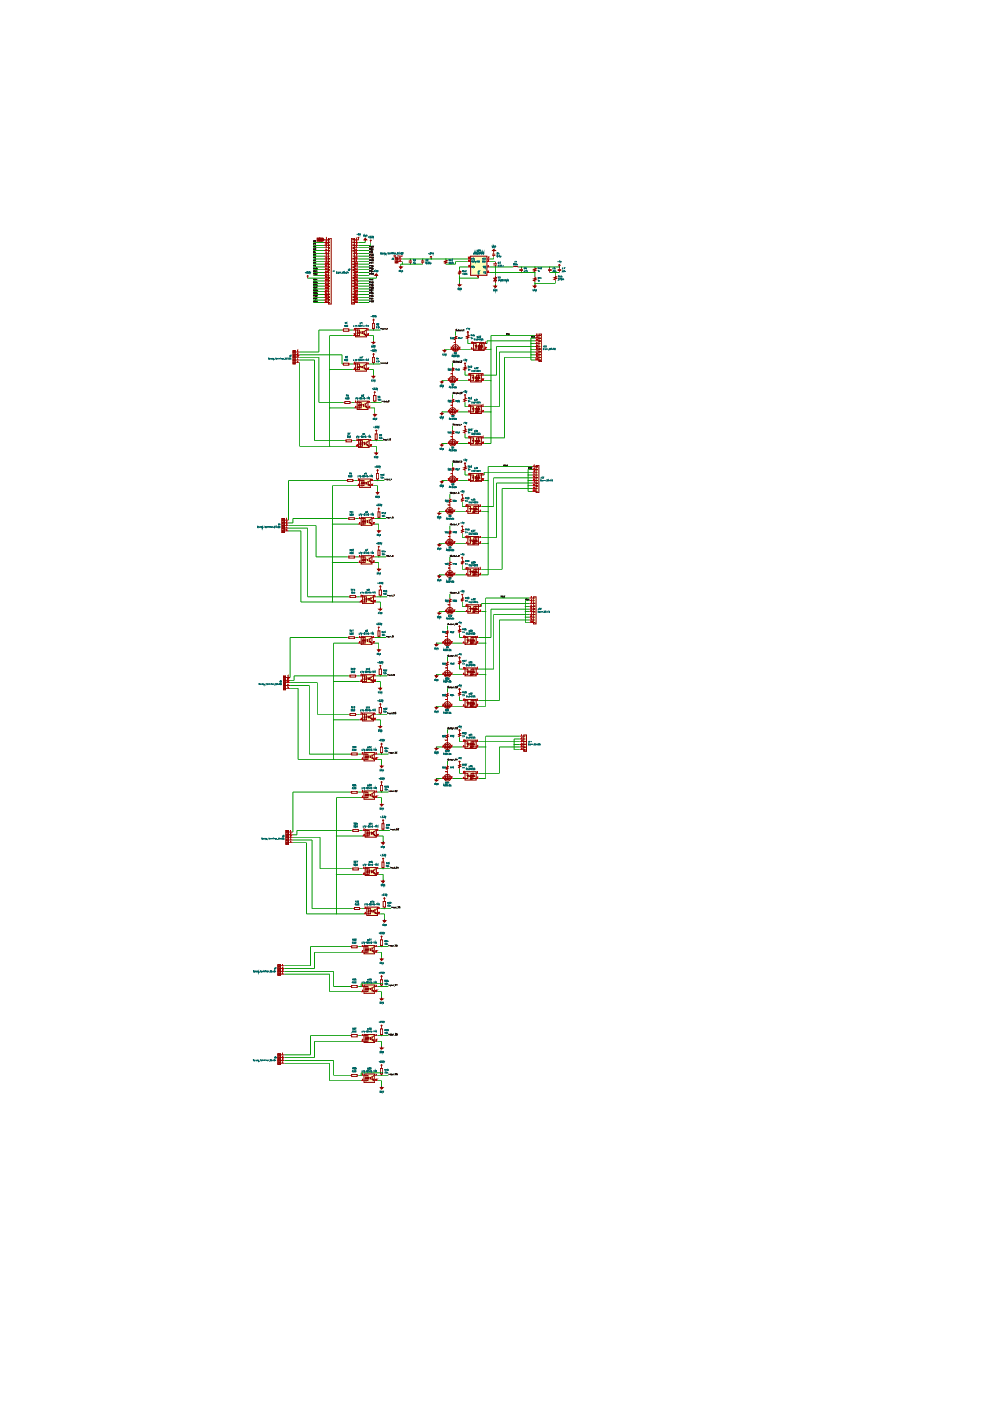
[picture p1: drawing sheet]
<svg xmlns="http://www.w3.org/2000/svg" width="210mm" height="297mm" viewBox="0 0 210 297" stroke-linecap="round" stroke-linejoin="round" font-family="sans-serif">
<g fill="#ffb">
<path d="M76.8 143h2.4v1.7h-2.4z"/>
<path d="M59.7 109.9h.6v3h-.6z"/>
<path d="M60.1 143.3h.5v3h-.5z"/>
<path d="M76.6 134.9h2.3v1.8h-2.3z"/>
<path d="M111 155.8h.6v3.5h-.6z"/>
<path d="M98.6 156.9h2.4v1.8h-2.4z"/>
<path d="M98.6 163.6h2.4v1.8h-2.4z"/>
<path d="M98.6 134.9h2.4v1.8h-2.4z"/>
<path d="M98.6 141.6h2.4v1.7h-2.4z"/>
<path d="M98.6 148.3h2.4v1.7h-2.4z"/>
<path d="M77.2 159.6h2.3v1.7h-2.3z"/>
<path d="M76.8 151.2h2.4v1.7h-2.4z"/>
<path d="M74.5 50.5h.6v14h-.6z"/>
<path d="M69.6 50.5h.6v14h-.6z"/>
<path d="M99.8 54.3h3.5v4.1h-3.5z"/>
<path d="M83.8 54.6h.6v1.2h-.6z"/>
<path d="M100.4 72.6h2.3v1.7h-2.3z"/>
<path d="M114.3 70.8h.6v5.9h-.6z"/>
<path d="M75.4 69.6h2.4v1.8h-2.4z"/>
<path d="M62.1 74.3h.5v2.9h-.5z"/>
<path d="M75.4 76.9h2.4v1.8h-2.4z"/>
<path d="M99.8 79.2h2.3v1.8h-2.3z"/>
<path d="M99.8 85.9h2.3v1.8h-2.3z"/>
<path d="M99.8 92.6h2.3v1.8h-2.3z"/>
<path d="M76.6 117.8h2.3v1.8h-2.3z"/>
<path d="M76.8 126.2h2.4v1.8h-2.4z"/>
<path d="M76.6 109.7h2.3v1.8h-2.3z"/>
<path d="M113.7 98.7h.6v5.7h-.6z"/>
<path d="M99.8 100.4h2.3v1.8h-2.3z"/>
<path d="M76 93.2h2.3v1.7h-2.3z"/>
<path d="M75.7 85h2.3v1.8h-2.3z"/>
<path d="M76.2 101.6h2.4v1.7h-2.4z"/>
<path d="M99.2 128.2h2.3v1.8h-2.3z"/>
<path d="M113.1 126.5h.6v5.8h-.6z"/>
<path d="M99.2 120.4h2.3v1.7h-2.3z"/>
<path d="M99.2 113.7h2.3v1.8h-2.3z"/>
<path d="M99.2 107.1h2.3v1.7h-2.3z"/>
<path d="M77.2 219.3h2.3v1.7h-2.3z"/>
<path d="M58.9 223.4h.6v2.3h-.6z"/>
<path d="M77.2 227.7h2.3v1.8h-2.3z"/>
<path d="M58.9 204.5h.6v2.3h-.6z"/>
<path d="M77.2 208.8h2.3v1.8h-2.3z"/>
<path d="M77.2 200.4h2.3v1.8h-2.3z"/>
<path d="M77.2 167.7h2.3v1.8h-2.3z"/>
<path d="M77.4 175.8h2.4v1.7h-2.4z"/>
<path d="M77.4 183.9h2.4v1.7h-2.4z"/>
<path d="M77.8 192.3h2.3v1.8h-2.3z"/>
<path d="M60.6 176.1h.6v2.9h-.6z"/>
</g>
<path d="M95 132.2h.1v.3h-.1zM95.2 132.3v.2h.2v-.2M95.5 132.2v.3M95.5 132.3h.1M95.6 132.5h.2v-.2h-.2v.2M95.9 132.3v.2h.2v-.2M96.1 132.3h.1M96.2 132.2v.3M96.3 132.5h.2M96.6 132.3v-.1v.3M96.6 132.5h.1M96.8 132.2h.2v.3h-.2z" fill="none" stroke="#0f0f0f" stroke-width=".21"/>
<g fill="none" stroke="#910000" stroke-width=".21">
<path d="M97.4 132.6v.8l.3 .1-.5 .1 .5 .2-.5 .2 .2 .1v.2M97.4 133.1h.1M97.4 132.6l-.2 .3M97.4 132.6l.3 .3M76.8 143h2.4v1.7h-2.4zM76.8 143.3h1v.8M77.3 143.3v1.2M77.3 143.3h.1M77.3 144.5h.1M77.6 143.7h.3l-.1 .4zM77.6 144.1h.3M77.8 144.1v.4h-1"/>
<path d="M78 143.8h.4M78 144.1h.4M78.6 143.5v.8M79 143.3l-.4 .4"/>
</g>
<path d="M78.7 144.3l.2-.2 .1 .3z" fill="#910000"/>
<path d="M78.7 144.3l.2-.2 .1 .3zM79 143.3h.2" fill="none" stroke="#910000" stroke-width=".21"/>
<path d="M78.6 144.1l.4 .4z" fill="#910000"/>
<g fill="none" stroke="#910000" stroke-width=".21">
<path d="M59.7 109.9h.6v3h-.6zM59.9 110.4l.3-.2-.2 .2M59.9 112.6l.3-.1-.2 .2M60 110.1l.3 .2-.1 .2-.3-.2zM60 110.7l.3 .2-.1 .2-.3-.2zM60 111.3l.3 .2-.1 .2-.3-.2zM60 111.8l.3 .2-.1 .2-.3-.2zM60 112.4l.3 .2-.1 .2-.3-.2zM60.2 110.8l-.2 .2M60.2 111.4l-.2 .1M60.2 112l-.2 .1M60.2 110.7l-.3 .3"/>
<path d="M60.2 111.3l-.3 .2M60.2 111.9l-.3 .2M60.3 110.3h.9M60.3 110.9h.9M60.3 111.5h.9M60.3 112h.9M60.3 112.6h.9M76.6 134.9h2.3v1.8h-2.3zM76.6 135.2h.8v.7M77 135.2h.1M77 136.4h.1M77 135.2v1.2"/>
<path d="M77.3 135.7h.3l-.2 .2zM77.3 135.9h.3M77.4 135.9v.5h-.8M77.8 135.7h.2M77.8 135.9h.2M78.3 135.3v.9M78.8 135.2l-.5 .5M80.1 133.7h.5v1.2h-.5zM80.3 133.5h.1M80.3 137.5v.3h.3l-.3 .3-.2-.3h.2M80.3 137.5h.1M80.3 132.9l-.2 .2"/>
<path d="M80.3 132.9l.2 .2M80.3 132.9v.8M80.3 134.9v.3M60.1 143.3h.5v3h-.5zM60.2 143.4l.3 .2-.1 .2-.3-.2zM60.2 144l.3 .2-.1 .2-.3-.2zM60.2 144.5l.3 .2-.1 .2-.3-.2zM60.2 145.1l.3 .2-.1 .2-.3-.2zM60.2 145.7l.3 .2-.1 .2-.3-.2zM60.4 143.5l-.2 .2 .3-.1M60.4 144.1l-.2 .2 .3-.2M60.4 144.7l-.2 .1"/>
<path d="M60.4 145.2l-.2 .2M60.4 145.8l-.2 .2M60.5 144.7l-.3 .2M60.5 145.2l-.3 .3M60.5 145.8l-.3 .3M60.6 143.6h.9M60.6 144.2h.9M60.6 144.7h.9M60.6 145.3h.9M60.6 145.9h.9M74 143.3h.2M74.2 143.1h1.2v.5h-1.2z"/>
<path d="M75.4 143.3h.3M76.2 144.5h.6M76.2 143.3h.6M77.2 143.7h.2M77.3 143.7l.1 .4h-.2zM78.6 144.1l.4 .4h.8M79.2 143.3h.6M80.4 141.9h.5v1.1h-.5zM80.6 141.6h.1M80.6 145.7v.2h.3l-.3 .4-.3-.4h.3M80.6 145.7h.1M80.6 141l-.1 .3"/>
<path d="M80.6 141l.2 .3M80.6 141v.9M80.6 143v.3"/>
</g>
<g fill="none" stroke="#b90000" stroke-width=".21">
<path d="M60.7 110v-.1v.3M60.7 110.5l.1-.1-.1 .4h.1M60.7 111h.1v.4l-.1-.1M60.7 110.2h.1M60.7 111.6v.2h.1M60.8 112.2h-.1v.2l.1-.1v.2h-.1M60.8 111.7v.3M60.9 144.4h.3l-.2 .1 .2 .1-.1 .1h-.2M61 143.3l.1-.1v.4M61 143.9h.2l-.3 .2h.3M61 145v.2h.2M61 143.6h.2"/>
<path d="M61.1 145.6l-.1 .1 .2 .1h-.2M61.1 145.1v.1M76.5 143h.1v.2M76.5 144.1h.2l-.2 .3h.2M76.5 143.2h.2M79.4 144.1h.1v.3h-.1M79.5 143l-.1 .1h.1M79.5 143v.2"/>
</g>
<g fill="none" stroke="#0f0f0f" stroke-width=".21">
<path d="M81.9 134.8v.3M82 135.1v-.2h.2v.2M82.3 135.1h.1v-.2h-.1v.3M82.5 134.9v.2h.2v-.2M82.8 134.9h.1M82.8 134.8v.3M82.9 135.1h.2M83.2 134.8l.2 .3h-.2l.2-.3zM82.2 143v.2M82.3 143.2v-.2l.1 .2M82.6 143.2l.1-.2-.1 .3M82.8 143v.2l.1-.2"/>
<path d="M83 143h.2M83.1 143v.2h.3M83.6 143l-.1 .1-.1-.1h.2l-.1 .2"/>
</g>
<path d="M78.5 136l.2 .3-.3-.1z" fill="#910000"/>
<path d="M78.5 136l.2 .3-.3-.1zM78.8 135.2h.1" fill="none" stroke="#910000" stroke-width=".21"/>
<path d="M78.3 135.9l.5 .5z" fill="#910000"/>
<g fill="none" stroke="#910000" stroke-width=".21">
<path d="M73.7 135.2h.3M74 135h1.1v.4h-1.1zM75.1 135.2h.3M76 136.4h.6M76 135.2h.6M76.8 135.7h.4M77 135.7l.2 .2h-.4zM78.3 135.9l.5 .5h.7M78.9 135.2h.6M94.3 158h.2M94.4 157.9h.9M94.4 158v.5h.8v-.5"/>
<path d="M94.7 158h.3M94.9 157.3v.6M95.1 158h.3M110.2 156.1h.8M110.2 156.7h.8M110.2 157.3h.8M110.2 157.9h.8M110.2 158.4h.8M110.2 159h.8M111 155.8h.6v3.5h-.6zM111 156.1h.4zM111 156.7h.4z"/>
<path d="M111 157.2l.4 .1zM111 157.8l.4 .1zM111 158.4l.4 .1zM111 159h.4z"/>
</g>
<g fill="none" stroke="#b90000" stroke-width=".21">
<path d="M76.2 134.9v-.1v.4M76.2 136h.1l-.1 .3h.1M76.2 135.2h.1M79.1 136h.2v.3h-.2M79.2 134.8l-.1 .2h.2M79.2 134.9v.3M110.5 155.8l.1-.1v.3M110.5 156.3h.2l-.2 .3h.2M110.5 156.8h.2v.4l-.2-.1M110.5 156h.2M110.6 157.4l-.1 .3h.2M110.7 158h-.2v.2l.2-.1v.3l-.2-.1"/>
<path d="M110.7 158.6l-.2 .1v.2h.2v-.2l-.2 .1M110.7 157.5v.3"/>
</g>
<path d="M94.9 158l.1 .3h-.2z" fill="#910000"/>
<g fill="none" stroke="#910000" stroke-width=".21">
<path d="M94.9 158l.1 .3h-.2zM95.2 158.4h.2"/>
<circle cx="94.9" cy="158.2" r=".72"/>
</g>
<path d="M95.1 158.3l.2 .1v.1l-.2-.1z" fill="#910000"/>
<path d="M95.1 158.3l.2 .1v.1l-.2-.1z" fill="none" stroke="#910000" stroke-width=".21"/>
<path d="M94.4 158.3l.2 .1-.1 .1-.2-.1z" fill="#910000"/>
<g fill="none" stroke="#910000" stroke-width=".21">
<path d="M92.5 136.4v.3h.3l-.3 .2-.3-.2h.3M92.5 136.4h.1M94.3 135.9h.2M94.4 135.8h.9M94.4 135.9v.6h.8v-.6M94.7 135.9h.3M94.9 133.5v.2l.1 .1-.4 .2 .4 .2-.4 .1 .3 .1v.3M94.9 135.2v.6M95.1 135.9h.3M92.5 143v.3h.3l-.3 .3-.3-.3h.3M92.5 143h.1M94.4 158.3l.2 .1-.1 .1-.2-.1z"/>
<path d="M94.8 158.5h.2l-.2 .2zM94.9 158v.4h-1.2M94.9 155.5v.2l.1 .1-.4 .2 .4 .2-.4 .1 .3 .1v.9M94.9 146.8v.2l.1 .1-.4 .2 .4 .1-.4 .2 .3 .1v.3M95 158.5l-.1 .2M95.4 158.4h.6M97.4 155.2h.1M97.4 154.6v.9l.3 .1-.5 .1 .5 .2-.5 .2 .2 .2M97.4 154.6l-.2 .3M97.4 154.6l.3 .3M98 157.3h1.2v1.1h-1.2M98.6 156.9h2.4v1.8h-2.4z"/>
<path d="M99 157.7h.4l-.2 .2zM99 157.9h.4M99.5 157.7h.3M99.5 157.9h.3M99.7 158.3h.4v.2h-.4zM99.7 158.4l.1 .1M99.9 157.9h.7l-.1-.2-.2 .7h1.2M99.9 158.4v.1M99.9 158.4l.1 .1zM100.1 157.7l-.1 .6M100.1 158.4h.2M100.3 157.3h.1"/>
<path d="M100.3 158.4h.1M100.3 157.3h-.4v1M100.5 157.7v.2M101.5 157.3h-1.2l-.2 .6-.2-.2h.7M94.9 162.2v.2l.1 .1-.4 .2 .4 .2-.4 .1 .3 .1v.3M97.4 161.3v.8l.3 .1-.5 .1 .5 .2-.5 .2 .2 .3M97.4 161.9h.1M97.4 161.3l-.2 .3M97.4 161.3l.3 .3M98 164h1.2v1.1h-1.2M98.6 163.6h2.4v1.8h-2.4zM99 164.4h.4l-.2 .2z"/>
<path d="M99 164.6h.4M99.5 164.4h.3M99.5 164.6h.3M99.7 165h.4v.2h-.4zM99.7 165l.1 .1M99.9 164.6h.7l-.1-.2-.2 .7h1.2M99.9 165.1v-.1v.1M99.9 165l.1 .1zM100.1 164.4l-.1 .6M100.1 165.1h.2M100.3 164h.1M100.3 165.1h.1"/>
<path d="M100.3 164h-.4v1M100.5 164.4v.2M101.5 164h-1.2l-.2 .6-.2-.2h.7"/>
</g>
<g fill="none" stroke="#b90000" stroke-width=".21">
<path d="M93.9 158h.1l-.1 .4h.1M94.8 156.9h-.4l.1 .1M94.8 156.8v.2M95.6 158h.2v.3h-.2M98.3 156.8h.1v.3h-.1M98.3 158v.2h.1M98.3 158.1v.3M101.1 156.9l.1-.1v.4M101.1 158h.2l-.2 .4h.2M101.1 157.2h.2M98.3 163.5h.1v.3h-.1M98.3 164.7v.2h.1"/>
<path d="M98.3 164.8v.2M101.1 163.6l.1-.1v.4M101.1 164.7h.2l-.2 .3h.2M101.1 163.9h.2"/>
</g>
<g fill="none" stroke="#0f0f0f" stroke-width=".21">
<path d="M95 145.5l.1 .1-.1 .2zM95.2 145.7v.1h.2M95.4 145.7v.1M95.5 145.5v.3M95.5 145.7h.1M95.6 145.8h.2v-.1h-.2v.2M95.9 145.7l.1 .1h.1M96.1 145.7v.1M96.1 145.7h.1M96.2 145.5v.3M96.3 145.8h.2M96.6 145.6v-.1v.3"/>
<path d="M96.6 145.8h.1M96.8 145.6l.2-.1-.2 .3h.2M95 160.9h.1v.3h-.1zM95.2 161v.2h.2v-.2M95.5 160.9v.3M95.5 161h.1M95.6 161.2h.2v-.2h-.2v.2M95.9 161v.2h.2v-.2M96.1 161h.1M96.2 160.9v.3M96.3 161.2h.2M96.6 161v-.1v.3"/>
<path d="M96.6 161.2h.1M96.9 160.9l-.1 .2h.2M97 161v.2"/>
</g>
<path d="M94.9 136l.1 .3h-.2z" fill="#910000"/>
<g fill="none" stroke="#910000" stroke-width=".21">
<path d="M94.9 136l.1 .3h-.2zM95.2 136.4h.2"/>
<circle cx="94.9" cy="136.2" r=".72"/>
</g>
<path d="M95.1 136.2l.2 .2v.1l-.2-.1z" fill="#910000"/>
<path d="M95.1 136.2l.2 .2v.1l-.2-.1z" fill="none" stroke="#910000" stroke-width=".21"/>
<path d="M94.4 136.2l.2 .2-.1 .1-.2-.1z" fill="#910000"/>
<g fill="none" stroke="#910000" stroke-width=".21">
<path d="M94.4 136.2l.2 .2-.1 .1-.2-.1zM94.8 136.4l.2 .1-.2 .1zM94.9 135.9v.5h-1.2M94.9 134.7v.5M95 136.4l-.1 .3M95.4 136.4h.6M97.4 139.8h.1M97.4 139.2l-.2 .4M97.4 139.2l.3 .4M97.4 139.2v.6M98 135.2h1.2v1.2h-1.2M98.6 134.9h2.4v1.8h-2.4z"/>
<path d="M99 135.7h.4l-.2 .2zM99 135.9h.4M99.5 135.7h.3M99.5 135.9h.3M99.7 136.3h.4v.2h-.4zM99.7 136.3l.1 .1M99.9 135.9h.7l-.1-.2-.2 .7h1.2M99.9 136.4v-.1v.1M99.9 136.3l.1 .1zM100.1 135.7l-.1 .6M100.1 136.4h.2M100.3 135.2h.1"/>
<path d="M100.3 136.4h.1M100.3 135.2h-.4v1.1M100.5 135.7v.2M101.5 135.2h-1.2v.5l-.2 .2-.2-.2h.7M94.3 142.6h.2M94.4 142.5h.9M94.4 142.6v.6h.8v-.6M94.7 142.6h.3M94.9 141.9v.6M95.1 142.6h.3"/>
</g>
<path d="M93.9 136h.1l-.1 .3h.1M94.8 134.9h-.4l.1 .1M94.8 134.8v.2M95.6 136h.2v.3h-.2M98.3 134.8h.1v.3h-.1M98.3 136v.2h.1M98.3 136.1v.2M101.1 134.9l.1-.1v.4M101.1 136h.2l-.2 .3h.2M101.1 135.2h.2" fill="none" stroke="#b90000" stroke-width=".21"/>
<g fill="none" stroke="#0f0f0f" stroke-width=".21">
<path d="M95 138.9h.1v.2h-.1zM95.2 139v.1h.2v-.1M95.5 138.9v.2M95.5 139h.1M95.6 139.1h.2v-.1h-.2v.2M95.9 139v.1h.2v-.1M96.1 139h.1M96.2 138.9v.2M96.3 139.1h.2M96.6 139v-.1v.2M96.6 139.1h.1M96.8 139l.1-.1v.2"/>
<path d="M96.8 139.1h.2"/>
</g>
<path d="M94.9 142.7l.1 .3h-.2z" fill="#910000"/>
<g fill="none" stroke="#910000" stroke-width=".21">
<path d="M94.9 142.7l.1 .3h-.2zM95.2 143h.2"/>
<circle cx="94.9" cy="142.9" r=".72"/>
</g>
<path d="M95.1 142.9l.2 .1v.2l-.2-.2z" fill="#910000"/>
<path d="M95.1 142.9l.2 .1v.2l-.2-.2z" fill="none" stroke="#910000" stroke-width=".21"/>
<path d="M94.4 142.9l.2 .1-.1 .2-.2-.2z" fill="#910000"/>
<g fill="none" stroke="#910000" stroke-width=".21">
<path d="M97.4 139.8v.3l.3 .1-.5 .1 .5 .2-.5 .2 .2 .1v.2M92.5 149.7v.3h.3l-.3 .3-.3-.3h.3M92.5 149.7h.1M94.3 149.3h.2M94.4 149.2h.9M94.4 142.9l.2 .1-.1 .2-.2-.2zM94.4 149.3v.6h.8v-.6M94.7 149.3h.3M94.8 143.1l.2 .1-.2 .1zM94.9 142.6v.4h-1.2M94.9 140.2l.1 .2-.4 .3 .4 .1-.4 .2 .3 .1v.8M94.9 148.5v.7"/>
<path d="M95 143.1l-.1 .2M95.1 149.3h.3M95.4 143h.6M97.4 145.9v.9l.3 .1-.5 .1 .5 .2-.5 .2h.2v.3M97.4 146.5h.1M97.4 145.9l-.2 .4M97.4 145.9l.3 .4M98 141.9h1.2v1.1h-1.2M98 148.5h1.2v1.2h-1.2M98.6 141.6h2.4v1.7h-2.4zM98.6 148.3h2.4v1.7h-2.4zM99 142.3h.4l-.2 .3z"/>
<path d="M99 149h.4l-.2 .3zM99 142.6h.4M99 149.3h.4M99.5 142.4h.3M99.5 142.5h.3M99.5 149h.3M99.5 149.2h.3M99.7 143h.4v.1h-.4zM99.7 149.6h.4v.2h-.4zM99.7 143l.1 .1M99.7 149.6l.1 .1M99.9 142.6h.7l-.1-.3-.2 .7h1.2"/>
<path d="M99.9 143v.1v-.1M99.9 143l.1 .1zM99.9 149.3h.7l-.1-.3-.2 .7h1.2M99.9 149.6v.1M99.9 149.6l.1 .1zM100.1 142.3l-.1 .7M100.1 149l-.1 .6M100.1 143h.2M100.1 149.7h.2M100.3 141.9h.1M100.3 143h.1M100.3 148.5h.1"/>
<path d="M100.3 149.7h.1M100.3 141.9h-.4v1.1M100.3 148.5h-.4v1.1M100.5 142.3v.3M100.5 149v.3M101.5 141.9h-1.2l-.2 .7-.2-.3h.7M101.5 148.5h-1.2l-.2 .8-.2-.3h.7"/>
</g>
<g fill="none" stroke="#b90000" stroke-width=".21">
<path d="M93.9 142.7h.1l-.1 .3h.1M94.8 141.6h-.4l.1 .1M94.8 141.5v.2M95.6 142.7h.2v.3h-.2M98.3 141.5h.1v.3h-.1M98.3 148.2h.1v.3h-.1M98.3 142.6v.3h.1M98.3 149.3v.3h.1M98.3 142.8v.2M98.3 149.4v.2M101.1 141.6l.1-.1v.3M101.1 142.7h.2l-.2 .3h.2"/>
<path d="M101.1 148.3l.1-.1v.3M101.1 149.4h.2l-.2 .2h.2M101.1 141.8h.2M101.1 148.5h.2"/>
</g>
<g fill="none" stroke="#0f0f0f" stroke-width=".21">
<path d="M95 154.2l.1 .1-.1 .3zM95.2 154.3v.2h.2M95.4 154.3v.3M95.5 154.2v.4M95.5 154.3h.1M95.6 154.5h.2v-.2h-.2v.3M95.9 154.3v.2h.2M96.1 154.3v.3M96.1 154.3h.1M96.2 154.2v.4M96.3 154.6h.2M96.6 154.3v-.1v.4"/>
<path d="M96.6 154.6h.1M96.8 154.2h.2v.4l-.2-.1"/>
</g>
<path d="M94.9 149.4l.1 .2h-.2z" fill="#910000"/>
<g fill="none" stroke="#910000" stroke-width=".21">
<path d="M94.9 149.4l.1 .2h-.2zM95.2 149.7h.2"/>
<circle cx="94.9" cy="149.5" r=".72"/>
</g>
<path d="M95.1 149.6l.2 .1v.1l-.2-.1z" fill="#910000"/>
<path d="M95.1 149.6l.2 .1v.1l-.2-.1z" fill="none" stroke="#910000" stroke-width=".21"/>
<path d="M94.4 149.6l.2 .1-.1 .1-.2-.1z" fill="#910000"/>
<path d="M94.4 149.6l.2 .1-.1 .1-.2-.1zM94.8 149.8l.2 .1-.2 .1zM94.9 149.3v.4h-1.2M94.9 148v.5M95 149.7l-.1 .3M95.4 149.7h.6M94.3 164.6h.2M94.4 164.5h.9M94.4 164.6v.6h.8v-.6M94.7 164.6h.3M94.9 164v.5M95.1 164.6h.3" fill="none" stroke="#910000" stroke-width=".21"/>
<path d="M93.9 149.4l.1-.1-.1 .3h.1M94.8 148.3h-.4l.1 .1M94.8 148.2v.2M95.6 149.3h.2v.3h-.2" fill="none" stroke="#b90000" stroke-width=".21"/>
<path d="M94.9 164.7l.1 .3h-.2z" fill="#910000"/>
<g fill="none" stroke="#910000" stroke-width=".21">
<path d="M94.9 164.7l.1 .3h-.2zM95.2 165.1h.2"/>
<circle cx="94.9" cy="164.9" r=".72"/>
</g>
<path d="M95.1 164.9l.2 .2v.1l-.2-.1z" fill="#910000"/>
<path d="M95.1 164.9l.2 .2v.1l-.2-.1z" fill="none" stroke="#910000" stroke-width=".21"/>
<path d="M94.4 164.9l.2 .2-.1 .1-.2-.1z" fill="#910000"/>
<g fill="none" stroke="#910000" stroke-width=".21">
<path d="M74.2 159.9h.3M74.5 159.6h1.2v.5h-1.2zM75.7 159.9h.3M77.2 159.6h2.3v1.7h-2.3zM77.2 159.9h.8v.7M77.6 159.9h.1M77.6 159.9v1.1M78.9 160v.9M79.3 159.9l-.4 .4M80.9 158.1h.1M80.9 157.5l-.2 .4M80.9 157.5l.2 .4"/>
<path d="M80.9 157.5v.6M92.5 158.4v.3h.3l-.3 .3-.3-.3h.3M92.5 158.4h.1M77.6 161h.1M77.9 160.3h.3l-.2 .3zM77.9 160.6h.3M78 160.6v.4h-.8M78.4 160.3h.2M78.4 160.6h.2M92.5 165.1v.3h.3l-.3 .3-.3-.3h.3M92.5 165.1h.1M94.4 164.9l.2 .2-.1 .1-.2-.1z"/>
<path d="M94.8 165.1l.2 .1-.2 .1zM94.9 164.6v.5h-1.2M94.9 163.4v.6M95 165.1l-.1 .3M95.4 165.1h.6"/>
</g>
<path d="M93.9 164.7h.1l-.1 .3h.1M94.8 163.6h-.4l.1 .1M94.8 163.5v.2M95.6 164.7h.2v.3h-.2" fill="none" stroke="#b90000" stroke-width=".21"/>
<path d="M82.4 159.5v.2M82.6 159.7v-.1h.2v.1M82.8 159.7h.2v-.1h-.2v.2M83.1 159.6v.1h.2v-.1M83.4 159.5v.2M83.4 159.6h.1M83.5 159.8h.2M83.8 159.6l.1-.1v.2M83.8 159.7h.1M84 159.6l.1-.1v.2M84 159.7h.2" fill="none" stroke="#0f0f0f" stroke-width=".21"/>
<path d="M79 160.8l.1-.1 .1 .2z" fill="#910000"/>
<path d="M79.3 159.9h.2M79 160.8l.1-.1 .1 .2z" fill="none" stroke="#910000" stroke-width=".21"/>
<path d="M78.9 160.6l.4 .4z" fill="#910000"/>
<g fill="none" stroke="#910000" stroke-width=".21">
<path d="M76.6 159.9h.6M76.8 151.2h2.4v1.7h-2.4zM76.8 151.4h1v.8M77.3 151.4v1.2M77.3 151.4h.1M77.3 152.6h.1M77.6 151.8h.3l-.1 .4zM77.6 152.2h.3M77.8 152.2v.4h-1M78 151.9h.4M78 152.1h.4M78.6 151.6v.8"/>
<path d="M79 151.4l-.4 .4M79.5 159.9h.6M80.4 150h.5v1.2h-.5zM80.6 158.4h.6v1.2h-.6zM80.6 153.8v.3h.3l-.3 .2-.3-.2h.3M80.6 153.8h.1M80.6 149.7v.3M80.6 151.2v.2M80.9 158.1v.3M80.9 159.6v.3M76.6 161h.6M77.4 160.3h.4"/>
<path d="M77.6 160.3l.2 .3h-.4zM78.9 160.6l.4 .4h.8M80.9 162.2v.2h.3l-.3 .4-.3-.4h.3M80.9 162.2h.1M80.9 166.2h.1M80.9 165.7v.5M80.9 165.7l-.2 .2M80.9 165.7l.2 .2"/>
</g>
<path d="M76.8 159.6v-.1v.3M76.8 159.8h.1M79.7 159.5v.2h.2M79.8 159.6v.2M76.8 160.7h.1l-.1 .2h.1M79.6 160.7h.3h-.2l.2 .2h-.3" fill="none" stroke="#b90000" stroke-width=".21"/>
<path d="M82.2 151v.3M82.3 151.3v-.1l.1 .1M82.6 151.3l.1-.1-.1 .2M82.8 151.2v.1l.1-.1M83 151.2h.2M83.1 151v.3h.5M83.4 151.1l.1-.1v.3M83.8 151l.1 .2v.1z" fill="none" stroke="#0f0f0f" stroke-width=".21"/>
<path d="M78.7 152.4l.2-.1 .1 .2z" fill="#910000"/>
<path d="M78.7 152.4l.2-.1 .1 .2zM79 151.4h.2" fill="none" stroke="#910000" stroke-width=".21"/>
<path d="M78.6 152.2l.4 .4z" fill="#910000"/>
<g fill="none" stroke="#910000" stroke-width=".21">
<path d="M65.2 59h.1M65.2 58.4l-.1 .2M65.2 58.4l.2 .2M65.2 58.4v.6M67.3 50.5h1.2l.2 .3-.2 .3h-1.2zM67.7 50.7l-.2 .1 .2 .2v-.2M68 50.7v.3l-.1-.3v.3M68.2 50.7l.2 .1-.2 .2zM68.7 50.8h.9M68.7 51.4h.9M68.7 52h.9M68.7 52.5h.9"/>
<path d="M68.7 53.1h.9M68.7 53.7h.9M68.7 54.3h.9M68.7 54.9h.9M68.7 55.5h.9M68.7 56h.9M68.7 56.6h.9M68.7 57.2h.9M68.7 57.8h.9M68.7 58.4h.9M68.7 59h.9M68.7 59.6h.9"/>
<path d="M69.6 50.5h.6v14h-.6zM69.6 50.8h.3zM69.6 51.4h.3zM69.6 51.9l.3 .1zM69.6 52.5l.3 .1zM69.6 53.1l.3 .1zM69.6 53.7h.3zM69.6 54.3h.3zM69.6 54.8l.3 .1zM69.6 55.4l.3 .1zM69.6 56l.3 .1zM69.6 56.6l.3 .1z"/>
<path d="M69.6 57.2l.3 .1zM69.6 57.8h.3zM69.6 58.4h.3zM69.6 58.9l.3 .1zM69.6 59.5l.3 .1zM74.5 50.5h.6v14h-.6zM74.8 50.8h.3zM74.8 51.4h.3zM74.8 51.9l.3 .1zM74.8 52.5l.3 .1zM74.8 53.1l.3 .1zM74.8 53.7h.3z"/>
<path d="M74.8 54.3h.3zM74.8 54.8l.3 .1zM74.8 55.4l.3 .1zM74.8 56l.3 .1zM74.8 56.6l.3 .1zM74.8 57.2l.3 .1zM74.8 57.8h.3zM74.8 58.4h.3zM74.8 58.9l.3 .1zM74.8 59.5l.3 .1zM75.1 50.8h.9M75.1 51.4h.9"/>
<path d="M75.1 52h.9M75.1 52.5h.9M75.1 53.1h.9M75.1 53.7h.9M75.1 54.3h.9M75.1 54.9h.9M75.1 55.5h.9M75.1 56h.9M75.1 56.6h.9M75.1 57.2h.9M75.1 57.8h.9M75.1 58.4h.9"/>
<path d="M75.1 59h.9M75.1 59.6h.9M79.8 58.4h.3l-.3-.4-.3 .4h.3v.2M79.8 58.6h.1M83.8 54.6h.6v1.2h-.6zM84 54.7l.3 .2-.1 .2-.3-.2zM84 55.3l.3 .2-.1 .2-.3-.2zM84.2 54.7l-.2 .3 .2-.2M84.2 55.3l-.2 .3 .2-.2M84.4 54.9h.9M84.4 55.5h.9M85 56.3v.3h.3l-.3 .3-.3-.3h.3"/>
<path d="M85 56.3h.1M86.7 55.3h.6M86.7 55.6h.6M87 54.9v.4M87 55.6v.4M89.3 55.3h.7M89.3 55.6h.7M89.6 54.9v.4M89.6 55.6v.4M91.4 54.9h.1M91.4 54.3l-.3 .3M91.4 54.3l.2 .3"/>
<path d="M91.4 54.3v.6M94.5 54.9v.3h.3l-.5 .2 .5 .2-.5 .2h.2v.2M97.4 57.2v.2l.3 .1-.5 .2 .5 .2-.5 .1 .2 .1v.3M99.2 54.9h.6M99.2 55.5h.6M99.2 56.6h.6M99.8 54.3h3.5v4.1h-3.5zM101.5 58.4v.6M103.3 54.9h.5M103.3 55.5h.5M103.3 56.6h.5M103.3 57.8h.5"/>
<path d="M104.4 53.9h.6M104.4 54.1h.6M104.6 55.9h.8M104.6 56.2h.8M104.7 53.1h.3l-.3-.2-.3 .2h.3v.4M104.7 53.5h.1M104.7 53.5v.4M104.7 54.1v.5M105 59l.3 .6h-.6zM105 55.5v.4M105 56.2v.4M105 58.4v1.7"/>
<path d="M105.1 58.8h.2v.2h-.6l.2 .1M108.8 56.6h.1M108.9 56.6l.2-.1 .3 .1M109.3 56.6l.2-.1 .1 .1M109.6 56.6h.3M110.1 57.1h.8M110.1 57.4h.8M110.5 56.6v.5M110.5 57.4v.4M113.4 56.6v.3h.3l-.5 .2 .5 .2-.5 .1 .2 .1v.3M113.4 58.6v.3l.3 .1-.5 .1 .5 .2-.5 .2 .2 .1v.2M116.2 57.1h.8"/>
<path d="M116.2 57.4h.8M116.5 56.6v.5M116.5 57.4v.4M117.7 58.4v.2l.3 .1-.5 .2 .5 .2-.5 .1 .2 .1v.3M118.2 57.1h.8M118.2 57.4h.8M118.6 56.6h.1M118.6 56l-.2 .3M118.6 56l.2 .3M118.6 56v1.1M118.6 57.4v.4M68.7 60.1h.9"/>
<path d="M68.7 60.7h.9M68.7 61.3h.9M68.7 61.8h.9M68.7 62.4h.9M68.7 63h.9M68.7 63.6h.9M68.7 64.1h.9M69.6 60.1l.3 .1zM69.6 60.7h.3zM69.6 61.3h.3zM69.6 61.8h.3zM69.6 62.4h.3z"/>
<path d="M69.6 62.9l.3 .1zM69.6 63.5l.3 .1zM69.6 64.1l.3 .1zM74.8 60.1l.3 .1zM74.8 60.7h.3zM74.8 61.3h.3zM74.8 61.8h.3zM74.8 62.4h.3zM74.8 62.9l.3 .1zM74.8 63.5l.3 .1zM74.8 64.1l.3 .1zM75.1 60.1h.9"/>
<path d="M75.1 60.7h.9M75.1 61.3h.9M75.1 61.8h.9M75.1 62.4h.9M75.1 63h.9M75.1 63.6h.9M75.1 64.1h.9M94.3 74v.3h.2l-.2 .3-.4-.3h.4M94.3 74h.1M96.1 73.6h.2M96.1 73.6v.6h.9v-.6M96.1 73.5h.9"/>
<path d="M96.5 73.6h.2M96.6 72.9v.6M96.9 73.6h.2M98.6 77.5h.1M98.6 76.9l-.2 .3M98.6 76.9l.2 .3M98.6 76.9v.6M99.2 70.8v.3l.2 .1-.5 .1 .5 .2-.5 .2 .3 .1v.2M99.8 72.9h1.2v1.1h-1.2M100.4 72.6h2.3v1.7h-2.3zM100.8 73.3h.2v.3zM100.8 73.6h.2"/>
<path d="M101.2 73.4h.4M101.2 73.5h.4M101.4 73.9h.4v.2h-.4zM101.5 74h.1M101.6 74h.1M101.7 73.6h.6l-.1-.3-.1 .7h1.2M101.7 74h.1zM101.8 74h.3M101.9 73.3l-.2 .6M102 73.3l-.1 .3-.2-.3h.6M102.1 72.9h.1M102.1 74h.1"/>
<path d="M102.1 72.9h-.5v1M102.2 73.3v.3M103.3 72.9h-1.2v.4M113.4 60.4v.3h.3l-.3 .3-.3-.3h.3M113.4 60.4h.1M113.4 74h.9M113.4 72.9h.9M113.4 71.2h.9M113.4 71.7h.9M113.4 72.3h.9M113.4 73.4h.9M113.4 74.6h.9"/>
<path d="M113.4 75.2h.9M113.4 75.7h.9M113.4 76.3h.9M114.3 70.8h.6v5.9h-.6zM114.3 71.1l.3 .1zM114.3 71.7l.3 .1zM114.3 72.3h.3zM114.3 72.9h.3zM114.3 73.4h.3zM114.3 74h.3zM114.3 74.5l.3 .1zM114.3 75.1l.3 .1z"/>
<path d="M114.3 75.7l.3 .1zM114.3 76.3l.3 .1zM74 151.4h.2M74.2 151.3h1.2v.4h-1.2zM75.4 151.4h.3M76.2 152.6h.6M76.2 151.4h.6M77.2 151.8h.2M77.3 151.8l.1 .4h-.2zM78.6 152.2l.4 .4h.8M79.2 151.4h.6M80.6 149.7h.1"/>
<path d="M80.6 149.1l-.1 .3M80.6 149.1l.2 .3M80.6 149.1v.6"/>
</g>
<g fill="none" stroke="#b90000" stroke-width=".21">
<path d="M69 55.8v-.1v.3M69 56.3v.2M69 56.9v.2M69 57.5v-.1v.3M69 58.1v-.1v.3M69 58.6v-.1v.4M69 59.2v-.1v.4M69 59.8v-.1v.3M69 56h.1M69 56.5h.1M69 57.1h.1M69 57.7h.1"/>
<path d="M69 58.3h.1M69 58.9h.1M69 59.5h.1M69 60h.1M69 51.6h.3l-.2 .1 .2 .1-.1 .1h-.2M69 54h.3l-.2 .2M69.1 50.5l.1-.1v.4M69.1 51.1h.2l-.3 .3h.3M69.1 52.2v.2h.2M69.1 54.7v-.2l.2 .1-.2 .2 .2-.1h-.1M69.1 50.8h.2M69.2 52.8l-.1 .2 .1-.1 .1 .1h-.2"/>
<path d="M69.2 53.4l-.1 .2h.2l-.1-.1-.1 .1M69.2 56.3h.1v.2M69.2 56.9h.2l-.2 .2h.2M69.2 57.4h.2v.3h-.2M69.2 59.7h.2l-.1 .3M69.2 56.5h.2M69.2 52.3v.2M69.3 55.2h-.2v-.1l.2 .1-.2 .2M69.3 55.7v.3zM69.3 58l-.1 .2h.2M69.4 58.5h-.2l.2 .4-.2-.1M69.4 59.1l-.2 .1 .1 .3 .1-.2h-.2"/>
<path d="M69.4 58.1v.2M75.3 55.8l.1-.1v.3M75.3 56.3h.1v.2M75.3 56.9h.1v.2M75.3 57.5l.1-.1v.3M75.3 58.1l.1-.1v.3M75.3 58.6l.1-.1v.4M75.3 59.2l.1-.1v.4M75.3 59.8l.1-.1v.3M75.3 56h.2M75.3 56.5h.2M75.3 57.1h.2"/>
<path d="M75.3 57.7h.2M75.3 58.3h.2M75.3 58.9h.2M75.3 59.5h.2M75.3 60h.2M75.5 50.5l.1-.1v.4M75.5 51.1l.1-.1-.1 .4h.1M75.5 51.6h.1v.3h-.1M75.5 54h.1v.2M75.5 50.8h.1M75.6 52.2l-.1 .2h.1M75.6 54.5l-.1 .2h.1v.1h-.1v-.1h.1z"/>
<path d="M75.6 57.4h.1v.3h-.1M75.6 59.7h.2l-.2 .3M75.6 52.8h-.1v.2l.1-.1v.1h-.1M75.6 53.4h-.1v.2h.1v-.1l-.1 .1M75.6 55.2h-.1v-.1h.1v.2l-.1 .1M75.6 55.7l.1 .3zM75.6 56.3h.1l-.1 .2M75.6 56.9h.1l-.1 .2h.1M75.6 58v.2h.2M75.6 52.3v.2M75.7 58.5v.4l-.1-.1M75.7 59.1v.4l-.1-.2"/>
<path d="M75.7 58.1v.2M84.7 54.6l.1-.1v.3M84.7 55.2l.2-.1-.2 .3h.2M84.7 54.8h.2M99.4 56.3h.1v.2h-.1M99.4 54.7v-.2l.1 .2h-.1l.1 .1v-.1M99.5 55.1l-.1 .1 .1 .2v-.2h-.1M101.2 58.6h.2M101.3 58.5v.2l-.2-.1M103.4 54.5h.3l-.2 .3M103.4 55.2l.2-.1-.2 .3h.2M103.4 56.3h.1v.2"/>
<path d="M103.4 56.5h.2M103.6 57.4l-.2 .1h.2v.2h-.2M69 60.4v-.1v.3M69 61v-.1v.3M69 61.5h.1l-.1 .3h.1M69 62.1h.1l-.1 .3h.1M69 62.7l.1-.1-.1 .3h.1M69 63.2h.1l-.1 .3h.1M69 63.8h.1l-.1 .3h.1M69 60.6h.1M69 61.2h.1M69.2 60.3l.2 .3h-.2l.2-.2z"/>
<path d="M69.2 61.5h.2v.3zM69.2 62.1l.1-.1v.4M69.2 62.7l.2-.1-.2 .3h.2M69.2 63.2h.2v.3h-.2M69.2 62.4h.2M69.3 63.8l-.1 .2h.2M69.4 61l-.2 .1v-.2h.2l-.1 .3M69.4 63.9v.2M75.3 60.4l.1-.1v.3M75.3 61l.1-.1v.3M75.3 61.5h.2l-.2 .3h.2M75.3 62.1l.2-.1-.2 .4h.2"/>
<path d="M75.3 62.7l.2-.1-.2 .3h.2M75.3 63.2h.2l-.2 .3h.2M75.3 63.8h.2l-.2 .3h.2M75.3 60.6h.2M75.3 61.2h.2M75.6 63.2h.1v.3h-.1M75.6 60.4l.1-.1-.1 .3 .1-.2M75.6 61.5l.1 .3zM75.6 62.1l.1-.1-.1 .4M75.6 62.7l.1-.1-.1 .3h.1M75.6 63.8v.2h.2M75.7 61l-.1 .1v-.2v.3"/>
<path d="M75.7 63.9v.2M99.9 72.5h.2v.3h-.2M100 73.6l-.1 .3h.2M100.1 73.8v.2M102.9 72.6l.1-.1v.3M102.9 73.7h.2l-.3 .3h.3M102.9 72.8h.2M113.6 76.1l.1-.1v.2M113.6 76.2h.1M113.7 70.8l.1-.1v.4M113.7 71.3h.2l-.2 .3h.2M113.7 71.9h.2v.3h-.2"/>
<path d="M113.7 74.2h.2l-.1 .3M113.7 74.8h.2l-.2 .2 .1 .1 .1-.1zM113.7 71.1h.2M113.8 72.5l-.1 .2h.2M113.9 73.1h-.2l.2 .1v.2h-.2M113.9 73.6l-.2 .1v.3h.2v-.2h-.2M113.9 75.5l-.2 .1v-.2h.2v.2h-.2M113.9 76l.2 .1-.1 .1zM113.9 72.6v.2M76.5 151.2l.1-.1v.2M76.5 152.3h.2l-.2 .2h.2M76.5 151.3h.2"/>
<path d="M79.4 152.3h.1v.2h-.1M79.5 151.1l-.1 .2h.1M79.5 151.2v.1"/>
</g>
<g fill="none" stroke="#0f0f0f" stroke-width=".21">
<path d="M66.5 52.9l.2-.1-.2-.1v.3M66.5 52.3l.2-.1h-.2v.3M66.5 59.3l.2-.2h-.2v.3M66.5 59.8l.2-.1h-.2v.3M66.5 58.1h.2v-.1h-.2v.2M66.5 53.5h.2v-.2h-.2v.3M66.5 54.7h.2v-.2h-.2v.2M66.5 54.1h.2v-.2h-.2v.3M66.5 55.2l.2-.1h-.2v.2M66.5 56.3h.2h-.2v.2M66.5 55.8l.2-.1h-.2v.2M66.5 57.5h.2v-.1h-.2v.3"/>
<path d="M66.5 56.9h.2l-.2-.1v.3M66.5 51.2l.2-.2h-.2v.3M66.5 51.8l.2-.2h-.2v.3M66.8 52.7h.1v.3h-.1M66.8 52.2h.1l-.1 .3h.1M66.8 59.1h.1l-.1 .3h.1M66.8 59.7h.1l-.1 .3h.1M66.8 58v.2M66.8 55.1h.1l-.1 .2M66.8 57.4v.3M66.8 56.9v-.1v.3M66.8 51.7v-.1v.3"/>
<path d="M66.8 58.2h.1M66.8 57.7h.1M66.8 57.1h.1M66.8 51.9h.1M66.8 53.3v.3h.1M66.8 55.8v-.1h.1l-.1 .1v.1l.1-.1M66.8 51l.1 .3-.1-.1zM66.9 54.5l-.1 .1v.1h.1v-.1l-.1 .1M66.9 53.9l-.1 .2 .1-.1v.2l-.1-.1M66.9 56.3l-.1 .1v-.1h.1l-.1 .2M66.9 53.4v.2M67.1 59.1v.2h.2"/>
<path d="M67.1 58h.2l-.3 .2h.3M67.1 57.4h.1v.3M67.1 56.8l.2 .1-.1 .2zM67.1 57.7h.2M67.2 59.7l-.1 .1 .2 .1-.2 .1M67.2 59.2v.2M78.4 55.2h.1v-.1h-.1v.2M78.4 54.1h.1v-.2h-.1v.3M78.4 54.7h.1v-.2h-.1v.2M78.4 53.5h.1v-.2h-.1v.3M78.7 55.2l.1-.1v.2M78.7 53.9h.2l-.2 .3h.2"/>
<path d="M78.7 54.6l.1-.1v.2M78.7 53.4h.2l-.2 .2h.2M78.7 55.3h.2M78.7 54.7h.2M79 55.1l.1 .2h-.1l.1-.2zM79 53.9h.1l-.1 .3zM79 53.4v-.1v.3M79 53.6h.1M79.1 54.6l-.1 .1v-.2h.1v.2h-.1M66.5 61h.2v-.2h-.2v.4M66.5 61.6h.2v-.2h-.2v.4M66.5 62.2h.2v-.2h-.2v.3"/>
<path d="M66.5 60.4l.2-.1-.2-.1v.4M66.5 63.9l.2-.1h-.2v.3M66.5 62.8l.2-.2h-.2v.3M66.5 63.4l.2-.2h-.2v.3M66.8 60.9l.1-.1-.1 .4h.1M66.8 61.4h.1l-.1 .4h.1M66.8 62h.1l-.1 .3h.1M66.8 60.3l.1-.1-.1 .4h.1M66.8 63.8h.1v.3h-.1M66.8 62.6h.1v.3h-.1M66.8 63.2h.1v.3h-.1M67 60.8h.3l-.2 .4"/>
<path d="M67.1 61.6v-.2l.2 .1-.2 .3 .2-.1-.1-.1M67.1 63.8l.2 .1-.3 .2h.3M67.1 62.6l.2 .1-.1 .2zM67.1 63.3l.1-.1v.3M67.1 63.5h.2M67.2 60.2l-.1 .4 .2-.1-.2-.1M67.3 62.1l-.2 .1v-.2l.2 .1-.2 .2M96.1 76.5l.2 .1-.1 .2h-.1zM96.4 76.6v.2h.1M96.5 76.6v.2M96.6 76.5l.1 .3M96.6 76.6h.1"/>
<path d="M96.8 76.7h.2l-.2 .1M96.8 76.6v.3M97.1 76.6v.2h.1M97.2 76.6v.2M97.3 76.5v.3h.4M97.3 76.6h.1M97.7 76.6h.2l-.2 .2h.2M107.4 70.9l.2-.2h-.2v.3M107.8 70.7h-.1l.1 .2-.1 .1M108 70.8l.1 .2M112.6 71.4l.2-.1h-.2v.3M113.1 71.3h-.2l.2 .3h-.2"/>
<path d="M113.2 71.3h.1l-.1 .3h.1"/>
</g>
<g fill="none" stroke="#006665" stroke-width=".21">
<path d="M99.9 54.7l.1 .3 .2-.3M100 55.5l.2-.2h-.2v.3M100 56.6l.2-.1-.2-.1v.4M100.1 55.5l.1 .1M100.1 56.6l.1 .2M100.3 55.3h.2v.3h-.2zM100.3 54.7v.3M100.5 56.5h-.2l.2 .3M100.5 54.7v.3l-.1-.3v.3M100.6 56.4l.1 .4M100.8 55.3v.3l-.2-.3v.3M101.1 55.3l-.2 .4"/>
<path d="M101.4 55.3h-.2l.2 .2-.2 .1M101.4 57.4h.2l-.2 .2h.2M101.4 57.7v.2M101.4 57.8h.2M101.5 55.3h.1v.3h-.1zM101.5 58.1l-.1-.1v.1h.2M101.6 58h-.1M102.2 54.7l.2 .3 .1-.3M102.3 55.4l.2-.1h-.2v.3h.2v-.2M102.6 57.8h.1M102.7 56.5h-.2l.2 .1v.2h-.2M102.7 54.7h-.1v.3h.1"/>
<path d="M102.7 56.4l.1 .4 .1-.3 .1 .3v-.4M102.7 57.6h-.1v.4M102.8 55.3h-.1l.1 .2-.1 .1M102.8 57.8h.2v-.2h-.2v.4h.2l-.1-.2M102.9 55.3h.2M103 54.7h-.2v.3h.2M103 55.3v.3"/>
</g>
<path d="M96.6 73.7v.2h-.1z" fill="#910000"/>
<g fill="none" stroke="#910000" stroke-width=".21">
<path d="M96.6 73.7v.2h-.1zM97 74h.2"/>
<circle cx="96.6" cy="73.8" r=".72"/>
</g>
<path d="M96.9 73.9l.2 .1-.1 .2-.1-.2z" fill="#910000"/>
<path d="M96.9 73.9l.2 .1-.1 .2-.1-.2z" fill="none" stroke="#910000" stroke-width=".21"/>
<path d="M96.1 73.9l.2 .1-.1 .2-.2-.2z" fill="#910000"/>
<g fill="none" stroke="#910000" stroke-width=".21">
<path d="M72.5 77.2h.3M72.8 77h1.2v.4h-1.2zM74 77.2h.2M75.4 69.6h2.4v1.8h-2.4zM75.4 70h.8v.7M75.9 70h.1M75.9 71.2h.1M75.8 70v1.2M76.2 70.4h.2l-.2 .3zM76.2 70.7h.2M76.2 70.7v.5h-.8M76.6 70.4h.3"/>
<path d="M76.6 70.7h.3M77.2 70.1v.9M77.6 70l-.4 .4M96.1 73.9l.2 .1-.1 .2-.2-.2zM96.5 74.1l.1 .1-.1 .1zM96.6 73.6v.4h-1.2M96.6 71.2v.1l.2 .1-.5 .2 .5 .2-.5 .1 .3 .2v.8M96.7 74l-.1 .3M97.2 74h.5M97.4 60.1v.3h.3l-.3 .3-.2-.3h.2M97.4 60.1h.1M99.2 70.8h.1"/>
<path d="M99.2 70.2l-.2 .4M99.2 70.2l.2 .4M99.2 70.2v.6M105 60.4v.3h.3l-.3 .3-.3-.3h.3M105 60.4h.1"/>
</g>
<path d="M95.6 73.7h.2l-.2 .3h.2M96.5 72.6h-.3l.1 .1M96.5 72.5v.2M97.3 73.6h.2v.4h-.2" fill="none" stroke="#b90000" stroke-width=".21"/>
<path d="M96.7 69.8l.1 .3h-.2zM97 70v.1l.1-.1M97.2 70h.1M97.2 69.8l.1 .3M97.4 70.1l.2-.1h-.2v.2M97.7 70v.1v-.1M97.9 69.8v.3h.4M97.9 70h.1M98.3 69.9l.1 .2" fill="none" stroke="#0f0f0f" stroke-width=".21"/>
<path d="M77.3 70.9v-.1l.2 .3z" fill="#910000"/>
<path d="M77.3 70.9v-.1l.2 .3zM77.6 70h.2" fill="none" stroke="#910000" stroke-width=".21"/>
<path d="M77.2 70.7l.4 .5z" fill="#910000"/>
<g fill="none" stroke="#910000" stroke-width=".21">
<path d="M76 50.8h.1M76 50.2l-.2 .3M76 50.2l.2 .3M76 50.2v.6M77.4 50.8h.4l-.4-.3-.2 .3h.2v.3M77.4 51.1h.1M78.6 51.4h.1M78.6 50.8l-.2 .3M78.6 50.8l.2 .3M78.6 50.8v.6M62.1 74.3h.5v2.9h-.5zM62.3 74.4l.3 .2-.1 .2-.4-.2z"/>
<path d="M62.3 75l.3 .2-.1 .2-.4-.2zM62.3 75.5l.3 .2-.1 .2-.4-.2zM62.3 76.1l.3 .2-.1 .2-.4-.2zM62.3 76.7l.3 .2-.1 .2-.4-.2zM62.3 75.8l.1-.2-.1 .3M62.3 76.4l.1-.2-.1 .3M62.4 74.5l-.1 .2 .1-.2M62.4 75.1l-.1 .2M62.4 76.8l-.1 .2M62.4 75.1l-.1 .1M62.6 74.6h.9M62.6 75.2h.9"/>
<path d="M62.6 75.7h.9M62.6 76.3h.9M62.6 76.9h.9M72.5 70h.3M72.8 69.7h1.2v.5h-1.2zM74 70h.2M74.8 71.2h.6M74.8 70h.6M75.4 76.9h2.4v1.8h-2.4zM75.4 77.2h.8v.7M75.7 70.4h.3M75.9 77.2h.1"/>
<path d="M75.9 78.4h.1M75.8 70.4l.2 .3h-.3zM75.8 77.2v1.2M76.2 77.7h.2l-.2 .2zM76.2 77.9h.2M76.2 77.9v.5h-.8M76.6 77.7h.3M76.6 77.9h.3M77.2 70.7l.4 .5h.7M77.2 77.3v.9M77.6 77.2l-.4 .5M77.8 70h.5"/>
<path d="M79 75.7h.4v1.2h-.4zM79 68.5h.4v1.1h-.4zM79.2 72.3v.3h.3l-.3 .3-.3-.3h.3M79.2 72.3h.1M79.2 75.5h.1M79.2 68.2h.1M79.2 79.5v.3h.3l-.3 .3-.3-.3h.3M79.2 79.5h.1M79.2 74.9l-.2 .3M79.2 74.9l.2 .3M79.2 67.6v.9M79.2 69.6v.4"/>
<path d="M79.2 74.9v.8M79.2 76.9v.3M79.2 67.6l-.2 .3M79.2 67.6l.2 .3M79.5 83.6h.1M79.5 83l-.2 .3M79.5 83l.1 .3M79.5 83v.6"/>
</g>
<g fill="none" stroke="#b90000" stroke-width=".21">
<path d="M62.9 75.4h.3l-.2 .1 .2 .1h-.3M63 74.3l.1-.1v.3M63 74.8l.2 .1-.3 .2h.3M63 76v.2h.2M63 74.5h.2M63.1 76.6l-.1 .1 .2 .1h-.2M63.1 76.1v.1M75.1 69.6v.3M75.1 70.8h.1l-.1 .3h.1M75.1 69.9h.1M77.9 70.7h.2v.3h-.2M78 69.6l-.1 .2h.2"/>
<path d="M78.1 69.7v.2"/>
</g>
<g fill="none" stroke="#0f0f0f" stroke-width=".21">
<path d="M78.4 58.1h.1v-.1h-.1v.2M78.4 59.8l.1-.1h-.1v.3M78.4 59.3h.1v-.2h-.1v.3M78.4 56.9h.1v-.1h-.1v.3M78.4 55.8l.1-.1h-.1v.2M78.4 56.3h.1h-.1v.2M78.4 57.5h.1v-.1h-.1v.3M78.4 52.3l.1-.1h-.1v.3M78.4 52.9h.1v-.2h-.1v.3M78.7 58h.1v.2M78.7 56.9l.1-.1v.3M78.7 55.8l.1-.1v.2"/>
<path d="M78.7 56.3l.1 .2M78.7 57.4h.1v.3M78.7 52.2h.2l-.2 .3h.2M78.7 52.8h.2l-.2 .2h.2M78.7 58.2h.2M78.7 57.1h.2M78.7 55.9h.2M78.7 56.5h.2M78.7 57.7h.2M78.8 59.6l-.1 .3h.2M78.8 59.1l-.1 .2h.2M78.8 59.2v.2"/>
<path d="M78.8 59.8v.2M79 58h.1v.2h-.1M79 59.7h.1v.3h-.1zM79 59.2v-.1v.3M79 55.7h.1l-.1 .2M79 52.2h.1v.3h-.1M79 52.8h.1l-.1 .2h.1M79 59.4h.1M79 57.4v.1h.1M79.1 56.8h-.1l.1 .3-.1-.1M79.1 56.3h-.1v.2h.1v-.2h-.1M79.1 57.4v.3"/>
<path d="M78.4 61h.1v-.2h-.1v.4M78.4 61.6h.1v-.2h-.1v.4M78.4 62.2h.1v-.2h-.1v.3M78.4 62.8h.1v-.2h-.1v.3M78.4 63.9l.1-.1h-.1v.3M78.4 63.4h.1v-.2h-.1v.3M78.4 60.4h.1v-.2h-.1v.4M78.7 60.8h.2v.3h-.2M78.7 61.4h.2v.3h-.2M78.7 62h.2v.3h-.2M78.7 62.6h.2v.3h-.2M78.7 63.8h.2v.3h-.2"/>
<path d="M78.7 63.2h.2v.3h-.2M78.7 60.2h.2v.4h-.2M79 60.8l.1 .4h-.1v-.2h.1v-.2zM79 61.4h.1l-.1 .4M79 63.8h.1v.3h-.1M79 63.2v.2h.1M79.1 62l-.1 .1v.2h.1v-.2l-.1 .1M79.1 62.6h-.1l.1 .3h-.1M79.1 60.4h-.1v-.2l.1 .3-.1 .1M79.1 63.3v.2M80.7 69.6v.2M80.7 76.8v.3"/>
<path d="M80.9 77.1v-.2l.1 .2M80.9 69.7l.1-.1v.2M80.9 69.6v.2M81.2 77.1v-.2v.3M81.2 69.8v-.2v.4M81.4 76.9v.2l.1-.2M81.4 69.6v.2l.1-.2M81.6 76.9h.1M81.6 69.6h.1M81.7 76.8v.3h.3M81.7 69.6v.2M81.7 69.9h.3"/>
<path d="M82 76.8h.2l-.2 .3h.2M82 69.6h.1v.2M82 69.8h.2"/>
</g>
<path d="M77.3 78l.2 .3-.2-.1z" fill="#910000"/>
<path d="M77.3 78l.2 .3-.2-.1zM77.6 77.2h.2" fill="none" stroke="#910000" stroke-width=".21"/>
<path d="M77.2 77.9l.4 .5z" fill="#910000"/>
<g fill="none" stroke="#910000" stroke-width=".21">
<path d="M74.8 78.4h.6M74.8 77.2h.6M75.7 77.7h.3M75.8 77.7l.2 .2h-.3zM77.2 77.9l.4 .5h.7M77.8 77.2h.5M96 77.8v.2l.2 .1-.4 .2 .4 .1-.4 .2 .2 .1v.3M96 79.5v.6M98.6 77.5v.3l.2 .1-.5 .1 .5 .2-.5 .2h.3v.3M99.2 79.5h1.2v1.2h-1.2M99.8 79.2h2.3v1.8h-2.3zM100.2 80h.3l-.1 .2z"/>
<path d="M100.6 80h.4M101.3 80l-.2 .6M101.4 80l-.1 .2-.2-.2h.6M101.5 79.5h-.5v1.1M101.5 79.5h.1M101.6 80v.2M102.7 79.5h-1.2v.5M95.5 80.3h.2M95.5 80.1h.9M95.6 80.3v.6h.8v-.6M95.9 80.3h.2M96.3 80.3h.2"/>
<path d="M100.2 80.2h.3M100.6 80.2h.4M100.9 80.6h.3v.2h-.3zM100.9 80.6l.1 .1M101 80.6v.1M101.1 80.2h.6l-.1-.2-.1 .2v.5h1.2M101.1 80.6l.1 .1zM101.2 80.7h.3M101.5 80.7h.1"/>
</g>
<path d="M75.1 76.9v-.1v.4M75.1 78h.1l-.1 .3h.1M75.1 77.2h.1M77.9 78h.2v.3h-.2M78 76.8l-.1 .2h.2M78.1 76.9v.3M99.4 79.2h.1v.3h-.1M102.3 79.3l.1-.1v.3M102.3 79.5h.2M99.4 80.3v.3h.2M99.5 80.4v.2M102.3 80.4h.2l-.2 .2h.2" fill="none" stroke="#b90000" stroke-width=".21"/>
<path d="M96 80.3l.1 .3h-.2z" fill="#910000"/>
<g fill="none" stroke="#910000" stroke-width=".21">
<path d="M96 80.3l.1 .3h-.2zM96.4 80.7h.2"/>
<circle cx="96" cy="80.5" r=".72"/>
</g>
<path d="M96.3 80.6l.2 .1v.1l-.2-.1z" fill="#910000"/>
<path d="M96.3 80.6l.2 .1v.1l-.2-.1z" fill="none" stroke="#910000" stroke-width=".21"/>
<path d="M95.6 80.6l.2 .1-.1 .1-.2-.1z" fill="#910000"/>
<g fill="none" stroke="#910000" stroke-width=".21">
<path d="M96 79v.5M93.7 80.7v.3h.2l-.2 .2-.3-.2h.3M93.7 80.7h.1M93.7 87.3v.4h.2l-.2 .2-.3-.2h.3M93.7 87.3h.1M95.5 87h.2M95.5 86.8h.9M95.6 80.6l.2 .1-.1 .1-.2-.1zM95.6 87v.5h.8v-.5M95.9 87h.2M96 80.3v.4h-1.1M96 80.8v.2z"/>
<path d="M96 84.5v.2l.2 .1-.4 .2 .4 .1-.4 .2 .2 .1v.2M96 86.2v.6M96.1 80.7v.3M96.3 87h.2M96.6 80.7h.6M98.6 83.6v.8l.2 .1-.5 .2 .5 .2-.5 .1 .3 .1v.2M98.6 84.2h.1M98.6 83.6l-.2 .3M98.6 83.6l.2 .3M99.2 86.2h1.2v1.1h-1.2M99.8 85.9h2.3v1.8h-2.3zM100.2 86.7h.3l-.1 .2z"/>
<path d="M100.2 86.9h.3M100.6 86.7h.4M100.6 86.9h.4M100.9 87.2h.3v.3h-.3zM100.9 87.3l.1 .1M101 87.3v.1M101.1 86.9h.6l-.1-.2-.1 .6h1.2M101.1 87.3l.1 .1zM101.2 87.3h.3M101.3 86.7l-.2 .5M101.4 86.7l-.1 .2-.2-.2h.6M101.5 86.2h-.5v1"/>
<path d="M101.5 86.2h.1M101.5 87.3h.1M101.6 86.7v.2M102.7 86.2h-1.2v.5"/>
</g>
<path d="M95.9 79.2h-.3l.1 .1M95.9 79.1v.2M95 80.4l.2-.1-.2 .3h.2M96.7 80.3h.3l-.2 .2h.2l-.1 .1h-.2M99.4 85.8h.1v.3h-.1M99.4 87v.2h.2M99.5 87.1v.1M102.3 85.9l.1-.1v.3M102.3 87l.2 .1-.2 .1h.2M102.3 86.1h.2" fill="none" stroke="#b90000" stroke-width=".21"/>
<path d="M96.1 83.2l.2 .1-.1 .1h-.1zM96.4 83.3v.1l.1-.1M96.6 83.2l.1 .2M96.6 83.3h.1M96.8 83.4h.2v-.1h-.2v.3M97.1 83.3v.1h.1v-.1M97.3 83.2l.1 .2M97.3 83.3h.1M97.4 83.5h.3M97.7 83.2h.2l-.2 .1 .2 .1h-.2" fill="none" stroke="#0f0f0f" stroke-width=".21"/>
<path d="M96 87l.1 .2h-.2z" fill="#910000"/>
<g fill="none" stroke="#910000" stroke-width=".21">
<path d="M96 87l.1 .2h-.2zM96.4 87.3h.2"/>
<circle cx="96" cy="87.2" r=".72"/>
</g>
<path d="M96.3 87.2l.2 .1v.1l-.2-.1z" fill="#910000"/>
<path d="M96.3 87.2l.2 .1v.1l-.2-.1z" fill="none" stroke="#910000" stroke-width=".21"/>
<path d="M95.6 87.2l.2 .1-.1 .1-.2-.1z" fill="#910000"/>
<g fill="none" stroke="#910000" stroke-width=".21">
<path d="M95.6 87.2l.2 .1-.1 .1-.2-.1zM96 87v.3h-1.1M96 87.4v.2zM96 91.1v.3l.2 .1-.4 .2 .4 .1-.4 .2 .2 .1v.2M96 85.6v.6M96.1 87.4v.3M96.6 87.3h.6M98.6 90.8h.1M98.6 90.3v.8h.2l-.5 .2 .5 .2-.5 .2h.3v.3M98.6 90.3l-.2 .3M98.6 90.3l.2 .3M99.2 92.8h1.2v1.2h-1.2"/>
<path d="M99.8 92.6h2.3v1.8h-2.3zM100.2 93.3h.3l-.1 .3zM100.2 93.6h.3M100.6 93.3h.4M100.6 93.6h.4M100.9 93.9h.3v.2h-.3zM100.9 93.9l.1 .2M101 94v.1M101.1 93.6h.6l-.1-.3-.1 .7h1.2M101.1 93.9l.1 .2zM101.2 94h.3M101.3 93.3l-.2 .6"/>
<path d="M101.4 93.3l-.1 .3-.2-.3h.6M101.5 92.8h-.5v1.1M101.5 92.8h.1M101.5 94h.1M101.6 93.3v.3M102.7 92.8h-1.2v.5M76.6 117.8h2.3v1.8h-2.3zM76.6 118.1h.8v.7M77 118.1h.1M77 119.3h.1M77 118.1v1.2M77.3 118.6h.3l-.2 .2z"/>
<path d="M77.3 118.8h.3M77.4 118.8v.5h-.8M77.8 118.6h.2M77.8 118.8h.2M78.3 118.2v.9M78.8 118.1l-.5 .5M80.3 120.4v.3h.3l-.3 .3-.2-.3h.2M80.3 120.4h.1"/>
</g>
<path d="M95 87h.2l-.2 .2h.2M95.9 85.9h-.3l.1 .1M95.9 85.8v.2M96.7 87h.3l-.2 .1 .2 .1h-.3M99.4 92.5h.1v.3h-.1M99.4 93.7v.2h.2M99.5 93.8v.1M102.3 92.6l.1-.1v.3M102.3 93.7h.2l-.2 .2h.2M102.3 92.8h.2" fill="none" stroke="#b90000" stroke-width=".21"/>
<path d="M96.1 89.9l.2 .1-.2 .1zM96.4 90v.1l.1-.1M96.6 89.9l.1 .2M96.6 90h.1M96.8 90.1h.2v-.1h-.2v.2M97.1 90v.1h.1v-.1M97.3 89.9l.1 .2M97.3 90h.1M97.4 90.2h.3M97.7 89.9v.1h.2M97.8 90v.1" fill="none" stroke="#0f0f0f" stroke-width=".21"/>
<path d="M78.5 118.9l.2 .3-.3-.1z" fill="#910000"/>
<path d="M78.5 118.9l.2 .3-.3-.1zM78.8 118.1h.1" fill="none" stroke="#910000" stroke-width=".21"/>
<path d="M78.3 118.8l.5 .5z" fill="#910000"/>
<g fill="none" stroke="#910000" stroke-width=".21">
<path d="M76 119.3h.6M76 118.1h.6M76.8 118.6h.4M77 118.6l.2 .2h-.4zM78.3 118.8l.5 .5h.7M78.9 118.1h.6M76.8 126.2h2.4v1.8h-2.4zM76.8 126.5h1v.8M77.3 126.5v1.1M77.3 126.5h.1M77.3 127.6h.1M77.6 127h.3l-.1 .2z"/>
<path d="M77.6 127.2h.3M77.8 127.2v.4h-1M78 127h.4M78 127.2h.4M78.6 126.6v1M79 126.5l-.4 .5"/>
</g>
<path d="M76.2 117.8v-.1v.3M76.2 118.9h.1l-.1 .3h.1M76.2 118h.1M79.1 118.9h.2v.3h-.2M79.2 117.7l-.1 .2h.2M79.2 117.8v.2" fill="none" stroke="#b90000" stroke-width=".21"/>
<path d="M78.7 127.5l.2-.1 .1 .2z" fill="#910000"/>
<path d="M78.7 127.5l.2-.1 .1 .2zM79 126.5h.2" fill="none" stroke="#910000" stroke-width=".21"/>
<path d="M78.6 127.2l.4 .4z" fill="#910000"/>
<g fill="none" stroke="#910000" stroke-width=".21">
<path d="M76.6 109.7h2.3v1.8h-2.3zM76.6 109.9h.8v.8M77 109.9h.1M77 111.1h.1M77 109.9v1.2M77.3 110.4h.3l-.2 .3zM77.3 110.7h.3M77.4 110.7v.4h-.8M77.8 110.4h.2M77.8 110.7h.2M78.3 110.1v.9M78.8 109.9l-.5 .5"/>
<path d="M74 126.5h.2M74.2 126.3h1.2v.4h-1.2zM75.4 126.5h.3M76.2 127.6h.6M76.2 126.5h.6M77.2 127h.2M77.3 127l.1 .2h-.2zM78.6 127.2l.4 .4h.8M79.2 126.5h.6"/>
</g>
<path d="M76.5 126.2l.1-.1v.3M76.5 127.3h.2l-.2 .3h.2M76.5 126.4h.2M79.4 127.3h.1v.3h-.1M79.5 126.1l-.1 .3h.1M79.5 126.3v.1" fill="none" stroke="#b90000" stroke-width=".21"/>
<path d="M78.5 110.8l.2 .2h-.3z" fill="#910000"/>
<path d="M78.5 110.8l.2 .2h-.3zM78.8 109.9h.1" fill="none" stroke="#910000" stroke-width=".21"/>
<path d="M78.3 110.7l.5 .4z" fill="#910000"/>
<g fill="none" stroke="#910000" stroke-width=".21">
<path d="M93.7 94v.4h.2l-.2 .2-.3-.2h.3M93.7 94h.1M95.5 93.6h.2M95.5 93.5h.9M95.6 93.6v.6h.8v-.6M95.9 93.6h.2M96 92.8v.7M96.3 93.6h.2M112.8 98.9h.9M112.8 99.5h.9M113.7 98.7h.6v5.7h-.6zM113.7 98.9l.3 .1z"/>
<path d="M113.7 99.5l.3 .1zM73.7 109.9h.3M73.7 118.1h.3M74 109.8h1.1v.4h-1.1zM74 117.9h1.1v.4h-1.1zM75.1 109.9h.3M75.1 118.1h.3M76 111.1h.6M76 109.9h.6M76.8 110.4h.4M77 110.4l.2 .3h-.4zM78.3 110.7l.5 .4h.7"/>
<path d="M78.9 109.9h.6M112.8 100.1h.9M112.8 100.7h.9M112.8 101.3h.9M112.8 101.9h.9M112.8 102.4h.9M112.8 103h.9M112.8 103.6h.9M112.8 104.2h.9M113.7 100.1h.3zM113.7 100.7h.3zM113.7 101.2l.3 .1z"/>
<path d="M113.7 101.8l.3 .1zM113.7 102.4l.3 .1zM113.7 103l.3 .1zM113.7 103.6h.3zM113.7 104.2h.3z"/>
</g>
<g fill="none" stroke="#b90000" stroke-width=".21">
<path d="M113.2 98.7v-.1v.2M113.2 99.2h.1l-.1 .2h.1M113.2 99.8h.1v.2h-.1M113.2 98.8h.1M76.2 109.7v-.1v.3M76.2 110.8h.1l-.1 .2h.1M76.2 109.9h.1M79.1 110.8h.2v.2h-.2M79.2 109.6l-.1 .2h.2M79.2 109.7v.2M113 103.9l.1-.1v.3M113 104.1h.2"/>
<path d="M113.2 102.1h.1l-.1 .3M113.2 102.7l.1 .2h-.1l.1-.2zM113.2 100.3v.2h.1M113.3 100.9h-.1v.1h.1v.2h-.1M113.3 101.5l-.1 .1v.2h.1v-.2h-.1M113.3 103.3l-.1 .1v-.1h.1v.2h-.1M113.3 103.8h.2l-.1 .3zM113.3 100.5v.1"/>
</g>
<path d="M96 93.7l.1 .2h-.2z" fill="#910000"/>
<g fill="none" stroke="#910000" stroke-width=".21">
<path d="M96 93.7l.1 .2h-.2zM96.4 94h.2"/>
<circle cx="96" cy="93.9" r=".72"/>
</g>
<path d="M96.3 93.9l.2 .1v.1l-.2-.1z" fill="#910000"/>
<path d="M96.3 93.9l.2 .1v.1l-.2-.1z" fill="none" stroke="#910000" stroke-width=".21"/>
<path d="M95.6 93.9l.2 .1-.1 .1-.2-.1z" fill="#910000"/>
<g fill="none" stroke="#910000" stroke-width=".21">
<path d="M95.6 93.9l.2 .1-.1 .1-.2-.1zM96 93.6v.4h-1.1M96 94.1v.2zM96 98.9v.3l.2 .1-.4 .1 .4 .2-.4 .2 .2 .1v.2M96 92.3v.5M96.1 94.1v.3M96.6 94h.6M98.6 98.1v.8l.2 .1-.5 .2 .5 .2-.5 .1 .3 .1v.3M98.6 98.7h.1M98.6 98.1l-.2 .3M98.6 98.1l.2 .3M95.5 101.5h.2"/>
<path d="M95.5 101.3h.9M95.6 101.5v.6h.8v-.6M95.9 101.5h.2M96 100.7v.6M96.3 101.5h.2M99.2 100.7h1.2v1.2h-1.2M99.8 100.4h2.3v1.8h-2.3zM100.2 101.1h.3l-.1 .3zM100.2 101.4h.3M100.6 101.1h.4M100.6 101.4h.4M100.9 101.7h.3v.3h-.3z"/>
<path d="M100.9 101.8l.1 .1M101 101.8v.1M101.1 101.4h.6l-.1-.3-.1 .3v.5h1.2M101.1 101.8l.1 .1zM101.2 101.9h.3M101.3 101.1l-.2 .6M101.4 101.1l-.1 .3-.2-.3h.6M101.5 100.7h-.5v1M101.5 100.7h.1M101.5 101.9h.1M101.6 101.1v.3M102.7 100.7h-1.2v.4"/>
</g>
<path d="M95 93.7h.2l-.2 .2h.2M95.9 92.6h-.3l.1 .1M95.9 92.5v.2M96.7 93.7h.3l-.2 .1 .2 .1h-.3M99.4 100.4h.1v.2h-.1M99.4 101.5v.2h.2M99.5 101.6v.2M102.3 100.5l.1-.1v.2M102.3 101.6h.2l-.2 .2h.2M102.3 100.6h.2" fill="none" stroke="#b90000" stroke-width=".21"/>
<g fill="none" stroke="#0f0f0f" stroke-width=".21">
<path d="M96.1 97.7h.2l-.1 .3-.1-.1zM96.4 97.7v.3l.1-.1M96.5 97.7v.3M96.6 97.7l.1 .3M96.6 97.7h.1M96.8 97.8h.2l-.2 .2M96.8 97.7v.4M97.1 97.7v.3l.1-.1M97.2 97.7v.3M97.3 97.7v.3h.4M97.3 97.7h.1M97.8 97.7l-.1 .1 .2 .1h-.2"/>
<path d="M106.8 98.7l.2-.1h-.2v.2M107.2 98.6h-.1l.1 .1v.1h-.1M107.4 98.6l.2 .1-.3 .1h.3M112.1 99.3l.1-.1-.1-.1v.3M112.5 99.2h-.2l.2 .2h-.2M112.6 99.1h.1v.3h-.1"/>
</g>
<path d="M96 101.5l.1 .2h-.2z" fill="#910000"/>
<g fill="none" stroke="#910000" stroke-width=".21">
<path d="M96 101.5l.1 .2h-.2zM96.4 101.9h.2"/>
<circle cx="96" cy="101.6" r=".72"/>
</g>
<path d="M96.3 101.8l.2 .1v.1l-.2-.1z" fill="#910000"/>
<path d="M96.3 101.8l.2 .1v.1l-.2-.1z" fill="none" stroke="#910000" stroke-width=".21"/>
<path d="M95.6 101.8l.2 .1-.1 .1-.2-.1z" fill="#910000"/>
<g fill="none" stroke="#910000" stroke-width=".21">
<path d="M76 93.2h2.3v1.7h-2.3zM76 93.4h.8v.8M76.4 93.4v1.2M76.5 93.4h.1M76.5 94.6h.1M76.8 93.9h.2l-.2 .3zM76.8 94.2h.2M76.8 94.2v.4h-.8M77.2 93.9h.2M77.2 94.1h.2M77.8 93.6v.8M78.2 93.4l-.4 .5"/>
<path d="M93.7 101.9v.3h.2l-.2 .2-.3-.2h.3M93.7 101.9h.1M95.6 101.8l.2 .1-.1 .1-.2-.1zM96 101.5v.4h-1.1M96 102v.2zM96 100.1v.6M96.1 101.9v.3M96.6 101.9h.6"/>
</g>
<path d="M95 101.6l.2-.1-.2 .3h.2M95.9 100.4h-.3l.1 .1M95.9 100.3v.2M96.7 101.5h.3l-.2 .1h.2l-.1 .2-.2-.1" fill="none" stroke="#b90000" stroke-width=".21"/>
<path d="M77.9 94.3l.2 .2-.2-.1z" fill="#910000"/>
<path d="M77.9 94.3l.2 .2-.2-.1zM78.2 93.4h.1" fill="none" stroke="#910000" stroke-width=".21"/>
<path d="M77.8 94.2l.4 .4z" fill="#910000"/>
<g fill="none" stroke="#910000" stroke-width=".21">
<path d="M72.8 85.3h.3M73.1 85.1h1.1v.5h-1.1zM73.1 93.4h.3M73.4 93.3h1.1v.4h-1.1zM74.2 85.3h.3M74.5 93.4h.3M75.4 94.6h.6M75.4 93.4h.6M75.7 85h2.3v1.8h-2.3zM75.7 85.3h.9v.8M76.2 85.3v1.2M76.2 85.3h.1"/>
<path d="M76.2 86.5h.1M76.2 93.9h.4M76.4 93.9l.2 .3h-.4zM76.4 85.8h.4l-.2 .3zM76.4 86.1h.4M76.6 86.1v.4h-.9M76.9 85.8h.3M76.9 86.1h.3M77.4 85.5v.8M77.8 94.2l.4 .4h.7M77.9 85.3l-.5 .5M78.3 93.4h.6"/>
<path d="M79.2 83.9h.5v1.1h-.5zM79.5 87.7v.2h.3l-.3 .4-.3-.4h.3M79.5 87.7h.1M79.5 83.6v.3M79.5 85v.3M79.8 95.8v.3h.3l-.3 .3-.3-.3h.3M79.8 95.8h.1"/>
</g>
<path d="M75.6 93.2l.1-.1v.2M75.6 94.3l.2 .1-.2 .1h.2M75.6 93.3h.2M78.5 94.3h.2v.2h-.2M78.6 93.1l-.1 .2h.2M78.6 93.2v.1" fill="none" stroke="#b90000" stroke-width=".21"/>
<path d="M81 85v.2M81.2 85.2v-.2v.2M81.4 85.2h.2v-.2h-.2v.3M81.7 85v.2h.1v-.2M81.9 85v.2h.4M81.9 85h.1M82.3 85h.2l-.2 .2h.2" fill="none" stroke="#0f0f0f" stroke-width=".21"/>
<path d="M77.7 86.1l.1 .3-.2-.1z" fill="#910000"/>
<path d="M77.7 86.1l.1 .3-.2-.1zM77.9 85.3h.1" fill="none" stroke="#910000" stroke-width=".21"/>
<path d="M77.4 86.1l.5 .4z" fill="#910000"/>
<g fill="none" stroke="#910000" stroke-width=".21">
<path d="M75.1 86.5h.6M75.1 85.3h.6M76 85.8h.2M76.2 85.8v.3h-.2zM77.4 86.1l.5 .4h.7M78 85.3h.6M79.5 92h.5v1.2h-.5zM79.8 91.7h.1M79.8 91.1l-.3 .3M79.8 91.1l.2 .3M79.8 91.1v.9M79.8 93.2v.2"/>
<path d="M76.2 101.6h2.4v1.7h-2.4zM76.2 101.9h1v.8M76.8 101.9h.1M76.8 103h.1M76.8 101.9v1.1M77 102.3h.3l-.1 .3zM77 102.6h.3M77.2 102.6v.4h-1M77.4 102.3h.4M77.4 102.6h.4M78 102v.9M78.4 101.9l-.4 .4"/>
<path d="M79.8 100.4h.5v1.2h-.5zM80.1 100.1v.3M80.1 101.6v.3"/>
</g>
<path d="M75.3 85h.1v.2M75.3 86.1h.2l-.2 .3h.2M75.3 85.2h.2M78.2 86.1h.2v.3h-.2M78.3 85l-.1 .1h.2M78.4 85v.2" fill="none" stroke="#b90000" stroke-width=".21"/>
<g fill="none" stroke="#0f0f0f" stroke-width=".21">
<path d="M81.3 93v.3M81.4 93.3v-.1h.2v.1M81.7 93.3h.1v-.1h-.1v.2M82 93.2v.1l.1-.1M82.2 93.2h.1M82.3 93v.3M82.3 93.3h.2M82.6 93h.2v.3h-.2M81.6 101.5v.2M81.7 101.7v-.1l.1 .1M82 101.7l.2-.1h-.2v.2M82.3 101.6v.1v-.1"/>
<path d="M82.5 101.5l.1 .2M82.5 101.6h.1M82.6 101.8h.2M82.9 101.5v.1h.2M83 101.6v.1"/>
</g>
<path d="M78.1 102.8l.2-.1 .1 .2z" fill="#910000"/>
<path d="M78.1 102.8l.2-.1 .1 .2zM78.4 101.9h.2" fill="none" stroke="#910000" stroke-width=".21"/>
<path d="M78 102.6l.4 .4z" fill="#910000"/>
<g fill="none" stroke="#910000" stroke-width=".21">
<path d="M80.1 99.5l-.2 .4M80.1 99.5l.1 .4M80.1 99.5v.6M73.4 101.9h.3M73.7 101.6h1.1v.5h-1.1zM74.8 101.9h.3M75.7 103h.5M75.7 101.9h.5M76.6 102.3h.2M76.8 102.3v.3h-.2zM78 102.6l.4 .4h.8M78.6 101.9h.6"/>
<path d="M80.1 100.1h.1M95.4 119v.2l.2 .1-.4 .1 .4 .3-.4 .1 .2 .3M80.4 125.1h.5v1.1h-.5zM80.6 124.8h.1M80.6 128.8v.4h.3l-.3 .2-.3-.2h.3M80.6 128.8h.1M80.6 124.2l-.1 .3M80.6 124.2l.2 .3M80.6 124.2v.9M80.6 126.2v.3M94.9 121.5h.2M95 121.4h.9"/>
<path d="M95 121.5v.5h.8v-.5M95.3 121.5h.2M95.4 120.7v.7M95.7 121.5h.3M98 125.9v.8l.3 .1-.5 .2 .5 .2-.5 .2 .2 .2M98 126.5h.1M98 125.9l-.2 .3M98 125.9l.2 .3M98.6 128.6h1.2v1.1h-1.2M99.2 128.2h2.3v1.8h-2.3zM99.6 129h.3l-.1 .2zM99.6 129.2h.3"/>
<path d="M100.1 129h.3M100.1 129.2h.3M100.3 129.6h.3v.2h-.3zM100.3 129.7l.1 .1M100.5 129.7v.1M100.5 129.2h.7l-.2-.2-.1 .7h1.2M100.5 129.7l.1 .1zM100.6 129.7h.3M100.7 129l-.2 .6M100.9 128.6h.1M100.9 129.7h.1M100.9 128.6h-.4v1"/>
<path d="M101 129v.2M102.1 128.6h-1.2l-.2 .6-.2-.2h.7"/>
</g>
<path d="M75.9 101.6l.1-.1v.3M75.9 102.7h.2l-.2 .2h.2M75.9 101.8h.2M78.8 102.7h.2v.2h-.2M78.9 101.5l-.1 .2h.2M79 101.6v.2M98.8 128.1h.2l-.2 .2h.2l-.1 .2-.1-.1M98.8 129.3v.2h.2M98.9 129.4v.2M101.7 128.2l.1-.1v.4M101.7 129.3h.2l-.2 .3h.2M101.7 128.5h.2" fill="none" stroke="#b90000" stroke-width=".21"/>
<g fill="none" stroke="#0f0f0f" stroke-width=".21">
<path d="M81.9 117.7v.3M82 118v-.2h.2v.2M82.3 118h.1v-.2h-.1v.3M82.5 117.8v.2h.2v-.2M82.8 117.8h.1M82.8 117.7v.3M82.9 118h.2M83.4 117.7h-.2v.3h.2v-.2l-.2 .1M82.2 126.1v.3M82.3 126.4v-.2l.1 .2M82.6 126.4l.1-.2-.1 .2M82.8 126.2v.2l.1-.2"/>
<path d="M83 126.2h.2M83.1 126.1l.1 .3M83.2 126.4h.2M83.4 126.1h.2l-.1 .3"/>
</g>
<path d="M95.4 121.5l.1 .3h-.2z" fill="#910000"/>
<g fill="none" stroke="#910000" stroke-width=".21">
<path d="M95.4 121.5l.1 .3h-.2zM95.8 121.9h.2"/>
<circle cx="95.4" cy="121.7" r=".72"/>
</g>
<path d="M95.7 121.8l.2 .1v.1l-.2-.1z" fill="#910000"/>
<path d="M95.7 121.8l.2 .1v.1l-.2-.1z" fill="none" stroke="#910000" stroke-width=".21"/>
<path d="M95 121.8l.2 .1-.1 .1-.2-.1z" fill="#910000"/>
<g fill="none" stroke="#910000" stroke-width=".21">
<path d="M98 118.7h.1M98 118.1v.8l.3 .1-.5 .2 .5 .1-.5 .2 .2 .1v.2M98 118.1l-.2 .3M98 118.1l.2 .3M93.1 121.9v.2h.3l-.3 .4-.3-.4h.3M93.1 121.9h.1M93.1 129.7v.3h.3l-.3 .3-.3-.3h.3M93.1 129.7h.1M94.9 129.3h.2M95 129.2h.9M95 121.8l.2 .1-.1 .1-.2-.1zM95 129.3v.5h.8v-.5"/>
<path d="M95.3 129.3h.2M95.4 121.5v.4h-1.1M95.4 122h.1l-.1 .1zM95.4 120.1v.6M95.4 128.6v.6M95.5 122v.1M95.7 129.3h.3M96 121.9h.6M98.6 120.7h1.2v1.2h-1.2M99.2 120.4h2.3v1.7h-2.3zM99.6 121.1h.3l-.1 .4zM99.6 121.5h.3"/>
<path d="M100.1 121.2h.3M100.1 121.4h.3M100.3 121.8h.3v.2h-.3zM100.3 121.8l.1 .2M100.5 121.5h.7l-.2-.4-.1 .8h1.2M100.5 121.8v.2zM100.6 121.9h.3M100.7 121.1l-.2 .7M100.9 120.7h.1M100.9 121.9h.1M100.9 120.7h-.4v1.2M101 121.1v.4"/>
<path d="M102.1 120.7h-1.2l-.2 .8-.2-.4h.7M112.2 126.8h.9M112.2 127.4h.9M112.2 128h.9M112.2 128.6h.9M112.2 129.2h.9M112.2 129.7h.9M112.2 130.3h.9M112.2 130.9h.9M112.2 131.4h.9M112.2 132h.9M113.1 126.5h.6v5.8h-.6z"/>
<path d="M113.1 126.8h.3zM113.1 127.4h.3zM113.1 127.9l.3 .1zM113.1 128.5l.3 .1zM113.1 129.1l.3 .1zM113.1 129.7l.3 .1zM113.1 130.3h.3zM113.1 130.9h.3zM113.1 131.4h.3zM113.1 132h.3z"/>
</g>
<g fill="none" stroke="#b90000" stroke-width=".21">
<path d="M94.4 121.5h.2l-.2 .3h.2M95.4 120.4h-.4l.1 .1M95.4 120.4v.1M96.2 121.5h.2v.3h-.2M98.8 120.4h.2h-.2l.2 .2h-.2M98.8 121.5v.2h.2M98.9 121.6v.2M101.7 120.4h.1v.2M101.7 121.5h.2l-.2 .3h.2M101.7 120.6h.2M112.5 131.7l.1-.1v.4M112.5 132h.1"/>
<path d="M112.6 126.5v-.1v.3M112.6 127h.1l-.1 .3h.1M112.6 127.6h.1v.3h-.1M112.6 129.9h.1l-.1 .3M112.6 126.7h.1M112.6 128.1v.3h.1M112.6 130.6v-.1h.1l-.1 .3h.1v-.2M112.7 128.7h-.1v.2l.1-.1v.3l-.1-.1M112.7 129.3l-.1 .1v.2h.1v-.2l-.1 .1M112.7 131.2l-.1 .1v-.2h.1l-.1 .3M112.7 128.2v.3M112.8 131.6l.1 .4h-.2z"/>
</g>
<g fill="none" stroke="#0f0f0f" stroke-width=".21">
<path d="M95.5 117.7h.2v.3l-.2-.1zM95.8 117.8v.2h.2v-.2M96.1 117.7v.3M96.1 117.8h.1M96.2 118h.2v-.2h-.2v.3M96.5 117.8v.2h.1v-.2M96.7 117.7l.1 .3M96.7 117.8h.1M96.9 118h.2M97.2 117.8l.1-.1-.1 .1v.2h.1l-.1-.2M95.5 125.5l.2 .3-.2-.1zM95.8 125.6v.2h.2v-.2"/>
<path d="M96.1 125.5v.3M96.1 125.6h.1M96.2 125.8h.2v-.2h-.2v.3M96.5 125.6v.2h.1v-.2M96.7 125.5l.1 .3M96.7 125.6h.1M96.9 125.9h.2M97.3 125.7h-.1v-.2h.1v.3h-.1M106.2 126.5h.2v-.1h-.2v.3M106.7 126.4h-.1l.1 .2-.1 .1M106.8 126.4h.2v.2h-.2M111.5 127.1h.1v-.1h-.1v.3"/>
<path d="M111.9 127h-.2l.2 .2h-.2M112.1 127l-.1 .1h.2M112.1 127v.3"/>
</g>
<path d="M95.4 129.3l.1 .3h-.2z" fill="#910000"/>
<g fill="none" stroke="#910000" stroke-width=".21">
<path d="M95.4 129.3l.1 .3h-.2zM95.8 129.7h.2"/>
<circle cx="95.4" cy="129.5" r=".72"/>
</g>
<path d="M95.7 129.6l.2 .1v.1l-.2-.1z" fill="#910000"/>
<path d="M95.7 129.6l.2 .1v.1l-.2-.1z" fill="none" stroke="#910000" stroke-width=".21"/>
<path d="M95 129.6l.2 .1-.1 .1-.2-.1z" fill="#910000"/>
<g fill="none" stroke="#910000" stroke-width=".21">
<path d="M80.1 116.6h.5v1.2h-.5zM80.3 116.4h.1M80.3 112.3v.3h.3l-.3 .3-.2-.3h.2M80.3 112.3h.1M80.3 115.8v.8M80.3 117.8v.3M80.3 115.8l-.2 .2M80.3 115.8l.2 .2M93.1 115.2v.3h.3l-.3 .3-.3-.3h.3M93.1 115.2h.1M94.9 114.8h.2M95 114.7h.9"/>
<path d="M95 114.8v.6h.8v-.6M95.3 114.8h.2M95.4 112.3v.3h.2l-.4 .2 .4 .2-.4 .2h.2v.3M95.4 114v.7M95.7 114.8h.3M95 129.6l.2 .1-.1 .1-.2-.1zM95.4 129.3v.4h-1.1M95.4 129.8h.1l-.1 .1zM95.4 126.8v.2l.2 .1-.4 .2 .4 .2-.4 .1 .2 .1v.9M95.5 129.8v.2M96 129.7h.6"/>
</g>
<path d="M94.4 129.3h.2l-.2 .3h.2M95.4 128.2h-.4l.1 .1M95.4 128.1v.2M96.2 129.3h.2v.3h-.2" fill="none" stroke="#b90000" stroke-width=".21"/>
<path d="M95.5 111h.2v.3l-.2-.1zM95.8 111.1v.2h.2v-.2M96.1 111v.3M96.1 111.1h.1M96.2 111.3h.2v-.2h-.2v.3M96.5 111.1v.2h.1v-.2M96.7 111l.1 .3M96.7 111.1h.1M96.9 111.4h.2M97.2 111h.1l-.1 .3" fill="none" stroke="#0f0f0f" stroke-width=".21"/>
<path d="M95.4 114.9l.1 .2h-.2z" fill="#910000"/>
<g fill="none" stroke="#910000" stroke-width=".21">
<path d="M95.4 114.9l.1 .2h-.2zM95.8 115.2h.2"/>
<circle cx="95.4" cy="115" r=".72"/>
</g>
<path d="M95.7 115.1l.2 .1v.1l-.2-.1z" fill="#910000"/>
<path d="M95.7 115.1l.2 .1v.1l-.2-.1z" fill="none" stroke="#910000" stroke-width=".21"/>
<path d="M95 115.1l.2 .1-.1 .1-.2-.1z" fill="#910000"/>
<g fill="none" stroke="#910000" stroke-width=".21">
<path d="M80.1 104.2v.2h.2l-.2 .4-.3-.4h.3M80.1 104.2h.1M80.1 108.5h.5v1.2h-.5zM80.3 108.2h.1M80.3 107.7v.8M80.3 109.7v.2M80.3 107.7l-.2 .3M80.3 107.7l.2 .3M94.9 108.2h.2M95 108h.9M95 115.1l.2 .1-.1 .1-.2-.1zM95 108.2v.5h.8v-.5"/>
<path d="M95.3 108.2h.2M95.4 114.8v.4h-1.1M95.4 115.3l.1 .1h-.1zM95.4 105.6v.3l.2 .1-.4 .1 .4 .2-.4 .2 .2 .1v.2M95.4 107.4v.6M95.4 113.5v.5M95.5 115.3v.2M95.7 108.2h.3M96 115.2h.6"/>
</g>
<path d="M94.4 114.9h.2l-.2 .2h.2M95.4 113.7h-.4l.1 .1M95.4 113.7v.1M96.2 114.9h.2v.2h-.2" fill="none" stroke="#b90000" stroke-width=".21"/>
<path d="M81.9 109.6v.3M82 109.9v-.2h.2v.2M82.3 109.9h.1v-.2h-.1v.2M82.5 109.7v.2h.2v-.2M82.8 109.7h.1M82.8 109.6v.3M82.9 109.9h.2M83.4 109.6h-.2l.2 .1v.2h-.2" fill="none" stroke="#0f0f0f" stroke-width=".21"/>
<path d="M95.4 108.2l.1 .2h-.2z" fill="#910000"/>
<g fill="none" stroke="#910000" stroke-width=".21">
<path d="M95.4 108.2l.1 .2h-.2zM95.8 108.5h.2"/>
<circle cx="95.4" cy="108.3" r=".72"/>
</g>
<path d="M95.7 108.4l.2 .1v.1l-.2-.1z" fill="#910000"/>
<path d="M95.7 108.4l.2 .1v.1l-.2-.1z" fill="none" stroke="#910000" stroke-width=".21"/>
<path d="M95 108.4l.2 .1-.1 .1-.2-.1z" fill="#910000"/>
<g fill="none" stroke="#910000" stroke-width=".21">
<path d="M93.1 108.5v.3h.3l-.3 .3-.3-.3h.3M93.1 108.5h.1M95 108.4l.2 .1-.1 .1-.2-.1zM95.4 108.2v.3h-1.1M95.4 108.6l.1 .1-.1 .1zM95.4 106.8v.6M95.5 108.6v.2M96 108.5h.6M98 105.4h.1M98 111.5v.7l.3 .1-.5 .2 .5 .1-.5 .2 .2 .1v.3M98 112h.1M98 104.8v.7l.3 .1-.5 .3 .5 .1-.5 .2 .2 .3"/>
<path d="M98 104.8l-.2 .2M98 104.8l.2 .2M98 111.5l-.2 .2M98 111.5l.2 .2M98.6 114h1.2v1.2h-1.2M98.6 107.4h1.2v1.1h-1.2M99.2 113.7h2.3v1.8h-2.3zM99.2 107.1h2.3v1.7h-2.3zM99.6 114.5h.3l-.1 .3zM99.6 107.8h.3l-.1 .3zM99.6 114.8h.3M99.6 108.1h.3"/>
<path d="M100.1 114.5h.3M100.1 114.8h.3M100.1 107.8h.3M100.1 108.1h.3M100.3 115.1h.3v.3h-.3zM100.3 108.4h.3v.3h-.3zM100.3 115.1l.1 .2M100.3 108.5l.1 .1M100.5 115.2v.1M100.5 108.5v.1M100.5 114.8h.7l-.2-.3-.1 .7h1.2M100.5 115.1l.1 .2z"/>
<path d="M100.5 108.1h.7l-.2-.3-.1 .7h1.2M100.5 108.5l.1 .1zM100.6 108.5h.3M100.6 115.2h.3M100.7 114.5l-.2 .6M100.7 107.8l-.2 .6M100.9 114h.1M100.9 115.2h.1M100.9 107.4h.1M100.9 108.5h.1M100.9 114h-.4v1.1M100.9 107.4h-.4v1"/>
<path d="M101 107.8v.3M101 114.5v.3M102.1 114h-1.2v.5l-.2 .3-.2-.3h.7M102.1 107.4h-1.2l-.2 .7-.2-.3h.7M77.2 219.3h2.3v1.7h-2.3zM77.2 219.6h.8v.7M77.6 219.6h.1M77.6 219.6v1.2M78.9 219.8v.8M79.3 219.6l-.4 .4M77.6 220.8h.1M77.9 220h.3l-.2 .3z"/>
<path d="M77.9 220.3h.3M78 220.3v.5h-.8M78.4 220.1h.2M78.4 220.3h.2M80.9 221.9v.3h.3l-.3 .3-.3-.3h.3M80.9 221.9h.1"/>
</g>
<g fill="none" stroke="#b90000" stroke-width=".21">
<path d="M94.4 108.2h.2l-.2 .2h.2M95.4 107.1h-.4h.1M95.4 107v.1M96.2 108.2h.2v.2h-.2M98.8 113.7h.2h-.2l.2 .2h-.2M98.8 107h.2l-.2 .1 .2 .1h-.2M98.8 114.9v.1h.2M98.8 108.2v.1h.2M98.9 108.2v.2M98.9 114.9v.2M101.7 113.7h.1v.3M101.7 114.9h.2l-.2 .2h.2"/>
<path d="M101.7 107.1l.1-.1v.3M101.7 108.2h.2l-.2 .2h.2M101.7 114h.2M101.7 107.3h.2"/>
</g>
<path d="M95.5 104.4l.2 .2-.2-.1zM95.8 104.4v.2h.2v-.2M96.1 104.4v.2M96.1 104.4h.1M96.2 104.6h.2v-.2h-.2v.4M96.5 104.4v.2h.1v-.2M96.7 104.4l.1 .2M96.7 104.4h.1M96.9 104.7h.2M97.2 104.4v.2h.1l-.1-.2v.1" fill="none" stroke="#0f0f0f" stroke-width=".21"/>
<path d="M79 220.5l.1-.1 .1 .3z" fill="#910000"/>
<path d="M79.3 219.6h.2M79 220.5l.1-.1 .1 .3z" fill="none" stroke="#910000" stroke-width=".21"/>
<path d="M78.9 220.3l.4 .5z" fill="#910000"/>
<g fill="none" stroke="#910000" stroke-width=".21">
<path d="M74.2 219.6h.3M74.5 219.3h1.2v.5h-1.2zM75.7 219.6h.3M76.6 219.6h.6M79.5 219.6h.6M58.9 223.4h.6v2.3h-.6zM59 223.5l.4 .1-.2 .2-.3-.2zM59 224.1l.4 .1-.2 .2-.3-.2zM59 224.6l.4 .2-.2 .2-.3-.2zM59 225.2l.4 .2-.2 .2-.3-.2zM59.2 223.6l-.1 .1 .2-.1M59.2 224.2l-.1 .1 .2-.1"/>
<path d="M59.2 224.7l-.1 .2 .2-.2M59.2 225.3l-.1 .1M59.3 225.3l-.2 .2M59.5 223.6h.8M59.5 224.2h.8M59.5 224.8h.8M59.5 225.4h.8M74.2 228h.3M74.5 227.8h1.2v.4h-1.2zM75.7 228h.3M76.6 220.8h.6M77.2 227.7h2.3v1.8h-2.3z"/>
<path d="M77.2 228h.8v.7M77.4 220h.4M77.6 228h.1M77.6 229.2h.1M77.6 220l.2 .3h-.4zM77.6 228v1.2M77.9 228.5h.3l-.2 .2zM77.9 228.7h.3M78 228.7v.5h-.8M78.4 228.5h.2M78.4 228.7h.2M78.9 220.3l.4 .5h.8"/>
<path d="M78.9 228.1v.9M79.3 228l-.4 .5M80.9 226.3h.1M80.9 225.7l-.2 .2M80.9 225.7l.2 .2M80.9 225.7v.6"/>
</g>
<path d="M76.8 219.3v-.1v.3M76.8 219.5h.1M79.7 219.2v.2h.2M79.8 219.3v.2M59.8 223.4l.1-.1v.3M59.8 223.9h.2l-.2 .3h.2M59.8 224.4h.2v.3h-.2M59.8 223.6h.2M59.9 225l-.1 .3h.2M60 225.1v.2M76.8 220.4l.1-.1-.1 .4h.1M79.6 220.3h.3l-.2 .2 .2 .1-.3 .1" fill="none" stroke="#b90000" stroke-width=".21"/>
<path d="M79.1 228.8l.1 .3-.2-.1z" fill="#910000"/>
<path d="M79.1 228.8l.1 .3-.2-.1zM79.3 228h.2" fill="none" stroke="#910000" stroke-width=".21"/>
<path d="M78.9 228.7l.4 .5z" fill="#910000"/>
<g fill="none" stroke="#910000" stroke-width=".21">
<path d="M58.9 204.5h.6v2.3h-.6zM59 204.6l.4 .2-.2 .2-.3-.2zM59 205.2l.4 .2-.2 .1-.3-.1zM59 205.8l.4 .2-.2 .1-.3-.1zM59 206.4l.4 .1-.2 .2-.3-.2zM59.2 205.9l-.1 .1 .2-.1M59.2 206.5l-.1 .1 .2-.1M59.2 204.7l-.1 .2M59.2 205.3l-.1 .1M59.3 204.8l-.2 .1M59.3 205.3l-.2 .2M59.5 204.8h.8"/>
<path d="M59.5 205.4h.8M59.5 206h.8M59.5 206.5h.8M74.2 209.2h.3M74.5 208.9h1.2v.5h-1.2zM75.7 209.2h.3M77.2 208.8h2.3v1.8h-2.3zM77.2 209.2h.8v.7M77.6 209.2h.1M77.6 210.3h.1M77.6 209.2v1.1M77.9 209.6h.3l-.2 .2z"/>
<path d="M77.9 209.8h.3M78 209.8v.5h-.8M78.4 209.6h.2M78.4 209.8h.2M78.9 209.3v.9M79.3 209.2l-.4 .4M80.6 218.1h.6v1.2h-.6zM80.9 217.9h.1M80.9 217.3v.8M80.9 219.3v.3M80.9 217.3l-.2 .3M80.9 217.3l.2 .3"/>
<path d="M76.6 229.2h.6M76.6 228h.6M77.4 228.5h.4M77.6 228.5l.2 .2h-.4zM78.9 228.7l.4 .5h.8M79.5 228h.6M80.6 226.5h.6v1.2h-.6zM80.9 230.3v.3h.3l-.3 .3-.3-.3h.3M80.9 230.3h.1M80.9 226.3v.2M80.9 227.7v.3"/>
</g>
<path d="M59.8 204.5l.1-.1v.4M59.8 205h.2l-.2 .3h.2M59.8 205.6h.2v.3h-.2M59.8 204.8h.2M59.9 206.1l-.1 .3h.2M60 206.3v.2M76.8 227.7v-.1v.3M76.8 228.8h.1l-.1 .3h.1M76.8 227.9h.1M79.6 228.8h.3l-.2 .1 .2 .2h-.3M79.7 227.6v.2h.2M79.8 227.7v.2" fill="none" stroke="#b90000" stroke-width=".21"/>
<g fill="none" stroke="#0f0f0f" stroke-width=".21">
<path d="M82.4 219.2v.3M82.6 219.3h.2v.2M82.6 219.2v.3M82.8 219.3h.2l-.2 .2M82.8 219.2v.4M83.1 219.2v.3l.2-.1M83.3 219.2v.3M83.4 219.2v.3M83.4 219.2h.1M83.5 219.5h.2M83.8 219.2h.1v.3M83.8 219.5h.1"/>
<path d="M84 219.2h.2v.1h-.2v.2h.2zM82.4 227.6v.3M82.6 227.9v-.2h.2v.2M82.8 227.9h.2v-.2h-.2v.3M83.1 227.7v.2h.2v-.2M83.4 227.6v.3M83.4 227.7h.1M83.5 227.9h.2M83.8 227.7l.1-.1v.3M83.8 227.9h.1M84.2 227.7l-.2 .1v-.2h.2v.3h-.2"/>
</g>
<path d="M79 210.1l.1-.1 .1 .2z" fill="#910000"/>
<path d="M79 210.1l.1-.1 .1 .2zM79.3 209.2h.2" fill="none" stroke="#910000" stroke-width=".21"/>
<path d="M78.9 209.8l.4 .5z" fill="#910000"/>
<g fill="none" stroke="#910000" stroke-width=".21">
<path d="M80.6 199.3h.6v1.1h-.6zM80.9 199h.1M80.9 198.4v.9M80.9 198.4l-.2 .3M80.9 198.4l.2 .3M74.2 200.7h.3M74.5 200.5h1.2v.5h-1.2zM75.7 200.7h.3M76.6 210.3h.6M76.6 209.2h.6M77.2 200.4h2.3v1.8h-2.3zM77.2 200.7h.8v.8"/>
<path d="M77.4 209.6h.4M77.6 200.7h.1M77.6 201.9h.1M77.6 209.6l.2 .2h-.4zM77.6 200.7v1.2M77.9 201.2h.3l-.2 .3zM77.9 201.5h.3M78 201.5v.4h-.8M78.4 201.2h.2M78.4 201.5h.2M78.9 209.8l.4 .5h.8M78.9 200.9v.8"/>
<path d="M79.3 200.7l-.4 .5M79.5 209.2h.6M80.6 207.7h.6v1.1h-.6zM80.9 211.5v.3h.3l-.3 .2-.3-.2h.3M80.9 211.5h.1M80.9 200.4v.3M80.9 207.4v.3M80.9 208.8v.4"/>
</g>
<path d="M76.8 208.8v-.1v.4M76.8 209.9h.1l-.1 .4h.1M76.8 209.1h.1M79.6 209.9h.3l-.2 .1 .2 .2h-.3M79.7 208.7v.3h.2M79.8 208.9v.2" fill="none" stroke="#b90000" stroke-width=".21"/>
<g fill="none" stroke="#0f0f0f" stroke-width=".21">
<path d="M82.4 200.4v.2M82.4 208.7v.3M82.6 209v-.2l.2 .2M82.6 200.6v-.2h.2v.2M82.8 209h.2v-.2h-.2v.4M82.8 200.6h.2v-.2h-.2v.3M83.1 208.8v.2h.2v-.2M83.1 200.4v.2h.2v-.2M83.4 208.7v.3M83.4 200.4v.2M83.4 208.8h.1M83.4 200.4h.1"/>
<path d="M83.5 209.1h.2M83.5 200.6h.2M83.8 208.8l.1-.1v.3M83.8 200.4h.1v.2M83.8 209h.1M83.8 200.6h.1M84 208.7h.2l-.1 .3M84.2 200.4h-.2v.2h.2v-.2l-.2 .1"/>
</g>
<path d="M79.1 201.5l.1 .3-.2-.1z" fill="#910000"/>
<path d="M79.1 201.5l.1 .3-.2-.1zM79.3 200.7h.2" fill="none" stroke="#910000" stroke-width=".21"/>
<path d="M78.9 201.5l.4 .4z" fill="#910000"/>
<g fill="none" stroke="#910000" stroke-width=".21">
<path d="M74.5 176.1h.3M74.8 175.9h1.2v.4h-1.2zM76 176.1h.2M77.2 167.7h2.3v1.8h-2.3zM77.2 167.9h.8v.8M77.6 167.9h.1M77.6 169.1h.1M77.6 167.9v1.2M77.9 168.4h.3l-.2 .3zM77.9 168.7h.3M78 168.7v.4h-.8M78.4 168.4h.2"/>
<path d="M78.4 168.7h.2M78.9 168.1v.9M79.3 167.9l-.4 .5M80.6 166.5h.6v1.2h-.6zM80.9 166.2v.3M80.9 167.7v.2M76.6 201.9h.6M76.6 200.7h.6M77.4 201.2h.4M77.6 201.2l.2 .3h-.4zM78.9 201.5l.4 .4h.8M79.5 200.7h.6"/>
<path d="M80.9 207.4h.1M80.9 203.1v.2h.3l-.3 .4-.3-.4h.3M80.9 203.1h.1M80.9 206.8l-.2 .3M80.9 206.8l.2 .3M80.9 206.8v.6"/>
</g>
<path d="M76.8 200.4v.3M76.8 201.5h.1l-.1 .3h.1M76.8 200.7h.1M79.6 201.5h.3l-.2 .1 .2 .2h-.3M79.7 200.4v.1h.2M79.8 200.4v.3" fill="none" stroke="#b90000" stroke-width=".21"/>
<path d="M82.4 167.6v.3M82.6 167.9v-.2h.2v.2M82.8 167.9h.2v-.2h-.2v.2M83.1 167.7v.2h.2v-.2M83.4 167.6v.3M83.4 167.7h.1M83.5 167.9h.2M83.8 167.7l.1-.1v.3M83.8 167.9h.1M84 167.6h.2l-.2 .3h.2" fill="none" stroke="#0f0f0f" stroke-width=".21"/>
<path d="M79.1 168.8l.1 .2h-.2z" fill="#910000"/>
<path d="M79.1 168.8l.1 .2h-.2zM79.3 167.9h.2" fill="none" stroke="#910000" stroke-width=".21"/>
<path d="M78.9 168.7l.4 .4z" fill="#910000"/>
<g fill="none" stroke="#910000" stroke-width=".21">
<path d="M74.2 167.9h.3M74.5 167.8h1.2v.4h-1.2zM75.7 167.9h.3M76.6 169.1h.6M76.6 167.9h.6M77.4 175.8h2.4v1.7h-2.4zM77.4 176.1h.9v.7M77.4 168.4h.4M77.6 168.4l.2 .3h-.4zM77.9 176.1h.1M77.9 177.2h.1M77.9 176.1v1.1"/>
<path d="M78.2 176.5h.2l-.1 .3zM78.2 176.8h.2M78.3 176.8v.4h-.9M78.6 176.6h.4M78.6 176.8h.4M78.9 168.7l.4 .4h.8M79.2 176.2v.9M79.5 167.9h.6M79.6 176.1l-.4 .4M80.9 170.3v.3h.3l-.3 .3-.3-.3h.3M80.9 170.3h.1"/>
</g>
<path d="M76.8 167.7v-.1v.3M76.8 168.8h.1l-.1 .2h.1M76.8 167.9h.1M79.6 168.8h.3l-.2 .1 .2 .1h-.3M79.7 167.6v.2h.2M79.8 167.7v.2" fill="none" stroke="#b90000" stroke-width=".21"/>
<path d="M82.8 175.7v.3M82.9 176v-.2l.1 .2M83.2 176l.1-.2-.1 .3M83.4 175.8v.2l.1-.2M83.6 175.8h.2M83.7 175.7v.3h.5M84 175.8l.1-.1v.3M84.3 175.7h.2v.3h-.2" fill="none" stroke="#0f0f0f" stroke-width=".21"/>
<path d="M79.4 176.9l.1 .3-.2-.1z" fill="#910000"/>
<path d="M79.4 176.9l.1 .3-.2-.1zM79.6 176.1h.2" fill="none" stroke="#910000" stroke-width=".21"/>
<path d="M79.2 176.8l.4 .4z" fill="#910000"/>
<g fill="none" stroke="#910000" stroke-width=".21">
<path d="M76.8 177.2h.6M76.8 176.1h.6M77.8 176.5h.2M77.9 176.5l.1 .3h-.2zM79.2 176.8l.4 .4h.7M79.8 176.1h.5M81 174.6h.4v1.2h-.4zM81.2 174.4h.1M81.2 178.4v.3h.3l-.3 .3-.3-.3h.3M81.2 178.4h.1M81.2 173.8v.8M81.2 175.8v.3"/>
<path d="M81.2 173.8l-.1 .2M81.2 173.8l.2 .2M74.5 184.2h.3M74.8 184h1.2v.4h-1.2zM76 184.2h.2M77.4 183.9h2.4v1.7h-2.4zM77.4 184.2h.9v.8M77.9 184.2h.1M77.9 185.4h.1M77.9 184.2v1.2M78.2 184.6h.2l-.1 .4zM78.2 185h.2"/>
<path d="M78.3 185v.4h-.9M78.6 184.7h.4M78.6 184.9h.4M79.2 184.4v.8M79.6 184.2l-.4 .4M81.2 182.5h.1M81.2 181.9v.6M81.2 181.9l-.1 .3M81.2 181.9l.2 .3"/>
</g>
<path d="M77.1 175.8l.1-.1v.3M77.1 176.9h.2l-.2 .3h.2M77.1 176h.2M80 176.9h.1v.3h-.1M80.1 175.7l-.1 .2h.1M80.1 175.8v.2" fill="none" stroke="#b90000" stroke-width=".21"/>
<path d="M82.8 183.8v.3M82.9 184.1v-.2l.1 .2M83.2 184.1l.1-.2-.1 .3M83.4 183.9v.2l.1-.2M83.6 183.9h.2M83.7 183.8v.3h.5M84 183.9l.1-.1v.3M84.4 183.8l-.1 .2h.2M84.5 183.9v.2" fill="none" stroke="#0f0f0f" stroke-width=".21"/>
<path d="M79.4 185l.1 .3-.2-.1z" fill="#910000"/>
<path d="M79.4 185l.1 .3-.2-.1zM79.6 184.2h.2" fill="none" stroke="#910000" stroke-width=".21"/>
<path d="M79.2 185l.4 .4z" fill="#910000"/>
<g fill="none" stroke="#910000" stroke-width=".21">
<path d="M76.8 185.4h.6M76.8 184.2h.6M77.8 192.3h2.3v1.8h-2.3zM77.8 192.7h.8v.6M77.8 184.6h.2M77.9 184.6l.1 .4h-.2zM78.2 192.7h.1M78.2 193.8h.1M78.2 192.7v1.1M78.4 193.1h.4l-.2 .2zM78.4 193.3h.4M78.6 193.3v.5h-.8"/>
<path d="M79 193.1h.2M79 193.3h.2M79.2 185l.4 .4h.7M79.5 192.7v1M79.8 184.2h.5M79.9 192.7l-.4 .4M81 182.8h.4v1.1h-.4zM81.2 182.5v.3M81.2 183.9v.3"/>
</g>
<path d="M77.1 183.9h.1v.2M77.1 185h.2l-.2 .3h.2M77.1 184.1h.2M80 185h.1v.3h-.1M80.1 183.9l-.1 .1h.1M80.1 183.9v.2" fill="none" stroke="#b90000" stroke-width=".21"/>
<path d="M79.5 193.6l.2-.1 .1 .2z" fill="#910000"/>
<path d="M79.5 193.6l.2-.1 .1 .2zM79.9 192.7h.2" fill="none" stroke="#910000" stroke-width=".21"/>
<path d="M79.5 193.3l.4 .5z" fill="#910000"/>
<g fill="none" stroke="#910000" stroke-width=".21">
<path d="M67.3 50.5h1.2l.2 .3-.2 .3h-1.2zM67.7 50.7l-.2 .1 .2 .2v-.2M68 50.7v.3l-.1-.3v.3M68.2 50.7l.2 .1-.2 .2zM60.6 176.1h.6v2.9h-.6zM60.8 176.2l.3 .2-.1 .2-.3-.2zM60.8 176.8l.3 .2-.1 .2-.3-.2zM60.8 177.3l.3 .2-.1 .2-.3-.2zM60.8 177.9l.3 .2-.1 .2-.3-.2zM60.8 178.5l.3 .2-.1 .2-.3-.2zM60.8 178.2l.2-.2-.2 .3M60.8 178.8l.2-.2-.2 .3"/>
<path d="M61 176.2l-.2 .3 .2-.2M61 176.8l-.2 .3 .2-.2M61 177.5l-.2 .2M61 177.4l-.2 .2M61.2 176.4h.9M61.2 177h.9M61.2 177.5h.9M61.2 178.1h.9M61.2 178.7h.9M74.8 192.7h.3M75.1 192.4h1.1v.4h-1.1zM76.2 192.7h.4"/>
<path d="M77.2 193.8h.6M77.2 192.7h.6M78 193.1h.3M78.2 193.1l.1 .2h-.3zM79.5 193.3l.4 .5h.7M80.1 192.7h.5M81.2 191.1h.5v1.2h-.5zM81.2 186.6v.2h.3l-.3 .4-.3-.4h.3M81.2 186.6h.1M81.5 190.9h.1M81.5 194.9v.3h.3l-.3 .3-.3-.3h.3M81.5 194.9h.1"/>
<path d="M81.5 190.3l-.2 .3M81.5 190.3l.2 .3M81.5 190.3v.8M81.5 192.3v.4"/>
</g>
<path d="M61.5 177.2h.2v.3l-.2-.1M61.6 176.1l.1 .2M61.6 176.7l.1-.1-.2 .3h.2M61.6 177.8v.1h.2M61.7 178.4l-.1 .2M61.7 177.8v.2M77.3 192.3l.1-.1v.4M77.3 193.4h.2l-.2 .3h.2M77.3 192.6h.2M80.2 193.4h.2v.3h-.2M80.3 192.2l-.1 .3h.3M80.4 192.3v.3" fill="none" stroke="#b90000" stroke-width=".21"/>
<path d="M83 192.2v.3M83.2 192.5v-.2l.1 .2M83.4 192.5h.2l-.1-.2-.1 .3M83.7 192.3v.2h.2v-.2M83.9 192.2l.1 .3M83.9 192.3h.1M84 192.6h.3M84.4 192.3l.1-.1v.3M84.4 192.5h.1M84.8 192.2h-.2l.2 .3h-.2" fill="none" stroke="#0f0f0f" stroke-width=".21"/>
<g fill="none" stroke="#090" stroke-width=".21">
<path d="M65.2 59h3.5M66.4 53.1h2.3M66.4 52h2.3M66.4 52.5h2.3M66.4 59.6h2.3M66.4 58.4h2.3M66.4 57.8h2.3M66.4 54.3h2.3M66.4 53.7h2.3M66.4 54.9h2.3M66.4 55.5h2.3M66.4 56.6h2.3"/>
<path d="M66.4 56h2.3M66.4 57.2h2.3M66.4 51.4h2.3M76 53.1h2.3M76 52.5h2.3M76 59.6h2.3M76 58.4h2.3M76 57.8h2.3M76 54.3h2.3M76 53.7h2.3M76 54.9h2.3M76 55.5h2.3"/>
<path d="M76 56.6h2.3M76 56h2.3M76 57.2h2.3M77.4 51.1v.3h-1.4M78.6 51.4v.6h-2.6M79.8 58.6v.4h-3.8M85.3 54.9h13.9M85.3 55.5v.5M89.6 56h-4.6v.3M97.4 58.4v1.7M97.4 59h4.1M99.2 56.6h-1.8v.6"/>
<path d="M99.2 55.5h-2.6v.5h-2.1M103.8 57.8h9.6v.8M103.8 55.5h1.2M103.8 56.6h5M104.7 54.6v.3h-.9M105 56.6v1.8M109.9 56.6h8.7M113.4 59.8v.6M116.5 57.8h2.1M117.7 59.6v.5h-4.3M117.7 57.8v.6M63.5 75.7h4.1v9.6h5.2"/>
<path d="M63.5 75.2h9v2M63.5 76.3h3.2v17.1h6.4M63.5 76.9v17.7h11.9M66.4 61.3h2.3M66.4 60.7h2.3M66.4 61.8h2.3M66.4 62.4h2.3M66.4 60.1h2.3M66.4 64.1h2.3M66.4 63.6h2.3M66.4 63h2.3M69.9 78.4h4.9"/>
<path d="M72.5 70h-4.9v4.6h-4.1M74.2 70h.6M74.2 77.2h.6M74.8 71.2h-4.9v23.4M76 61.3h2.3M76 60.7h2.3M76 61.8h2.3M76 62.4h2.3M76 60.1h2.3M76 64.1h2.3M76 63.6h2.3M76 63h2.3"/>
<path d="M78.3 71.2h.9v1.1M78.3 70h2.3M78.3 78.4h.9v1.1M78.3 77.2h2.3M94.3 74h1.1M96 76.9v.9M96.6 70.2v1M97.7 74h2.1M98.6 78.7v.8h.6M99.2 72v.9h.6M103.3 74h.8M105 60.1v.3"/>
<path d="M112.6 74h.8M112.6 75.2h.8M112.6 72.9h.8M113.4 71.2h-9.3v22.8h-1.4M113.4 74.6h-7.5v11.6h-3.2M113.4 72.3h-10.1v.6M113.4 73.4h-8.1v6.1h-2.6M113.4 75.7h-6.4v17.1h-4.3M113.4 71.7h-.8v4.6h.8M69.9 86.5h5.2M74.5 85.3h.6M74.8 93.4h.6"/>
<path d="M78.6 85.3h2.3M78.6 86.5h.9v1.2M78.9 94.6h.9v1.2M78.9 93.4h2.3M93.7 80.7h1.2M93.7 87.3h1.2M93.7 94h1.2M96 83.6v.9M96 90.3v.8M96 98.1v.8M97.2 80.7h2M97.2 87.3h2"/>
<path d="M97.2 94h2M98.6 85.3v.9h.6M98.6 92v.8h.6M98.6 99.9v.8h.6M102.7 80.7h1.4M102.7 87.3h1.4M112.8 98.9h-9.3v23h-1.4M112.8 99.5h-.8v4.7h.8M61.2 112h4v14.5h8.8M61.2 111.5h5.8v6.6h6.7M61.2 112.6h2.6v15h12.4M70.5 119.3h5.5"/>
<path d="M70.5 111.1h5.5M73.4 101.9h-12.2v8.4M73.7 109.9h-11.6v1h-.9M75.1 101.9h.6M75.4 109.9h.6M75.4 118.1h.6M75.7 103h-5.2v24.6M79.2 103h.9v1.2M79.2 101.9h2.3M79.5 109.9h2.3M79.5 111.1h.8v1.2M79.5 119.3h.8v1.1"/>
<path d="M79.5 118.1h2.3M93.1 115.2h1.2M93.1 108.5h1.2M93.7 101.9h1.2M95.4 104.8v.8M95.4 111.5v.8M95.4 118.1v.9M96.6 115.2h2M96.6 108.5h2M97.2 101.9h2M98 113.2v.8h.6M98 106.5v.9h.6"/>
<path d="M98 119.8v.9h.6M102.1 115.2h1.4M102.1 108.5h1.4M102.7 101.9h.8M112 103h.8M112 101.9h.8M112 100.7h.8M112.8 102.4h-7.5v11.6h-3.2M112.8 103.6h-6.3v17.1h-4.4M112.8 101.3h-8.1v6.1h-2.6M112.8 100.1h-10.1v.6M73.7 135.2h-12.2v8.4"/>
<path d="M75.4 135.2h.6M75.7 126.5h.5M76 136.4h-5.3v24.6M79.5 135.2h2.3M79.5 136.4h.8v1.1M79.8 126.5h2.3M79.8 127.6h.8v1.2M92.5 136.4h1.2M93.1 129.7h1.2M93.1 121.9h1.2M94.9 132.6v.9M94.9 139.2v1"/>
<path d="M95.4 125.9v.9M96 136.4h2M96.6 129.7h2M96.6 121.9h2M97.4 134.3v.9h.6M98 127.6v1h.6M101.5 136.4h1.5M102.1 129.7h.9M111.4 129.7h.8M111.4 128.6h.8M111.4 130.9h.8M112.2 127.4h-.8v4.6h.8"/>
<path d="M112.2 129.2h-8.1v6h-2.6M112.2 131.4h-6.3v17.1h-4.4M112.2 126.8h-9.2v22.9h-1.5M112.2 128h-10.1v.6M112.2 130.3h-7.5v11.6h-3.2M61.5 145.3h4.1v14.6h8.6M61.5 144.7h5.8v6.7h6.7M61.5 145.9h1.7v15.1h13.4M70.7 144.5h5.5M70.7 152.6h5.5M74 143.3h-11.6v.9h-.9M75.7 143.3h.5"/>
<path d="M75.7 151.4h.5M76 159.9h.6M79.8 143.3h2.3M79.8 144.5h.8v1.2M79.8 152.6h.8v1.2M79.8 151.4h2.3M80.1 159.9h2.2M92.5 158.4h1.2M92.5 149.7h1.2M92.5 143h1.2M94.9 145.9v.9M94.9 154.6v.9"/>
<path d="M96 158.4h2M96 149.7h2M96 143h2M97.4 156.3v1h.6M97.4 141v.9h.6M97.4 147.7v.8h.6M101.5 157.3h8.7M101.5 158.4h1.5M101.5 143h1.5M109 157.9h1.2M110.2 156.1h-7.2v9h-1.5M110.2 156.7h-1.2v2.3h1.2"/>
<path d="M110.2 158.4h-4.3v5.6h-4.4M62.1 177.5h5.8v6.7h6.6M62.1 178.7h2.9v15.1h12.2M62.1 178.1h4.1v14.6h8.6M71.3 177.2h5.5M74.2 167.9h-12.1v8.5M74.5 176.1h-11.6v.9h-.8M76 167.9h.6M76.2 176.1h.6M76.6 169.1h-5.3v24.7M80.1 161h.8v1.2M80.1 169.1h.8v1.2"/>
<path d="M80.1 167.9h2.2M80.3 176.1h2.4M80.3 177.2h.9v1.2M92.5 165.1h1.2M94.9 161.3v.9M96 165.1h2M97.4 163v1h.6M71.3 185.4h5.5M76.2 184.2h.6M76.6 192.7h.6M80.3 184.2h2.4M80.3 185.4h.9v1.2"/>
<path d="M80.6 193.8h.9v1.1M80.6 192.7h2.3M60.3 206h10.4v3.2h3.5M60.3 206.5h9.6v3.8h6.7M74.2 219.6h-8.4v4h-5.5M74.2 200.7h-8.4v4.1h-5.5M76 219.6h.6M76 200.7h.6M76.6 201.9h-9.9v3.5h-6.4M80.1 219.6h2.2M80.1 201.9h.8v1.2M80.1 210.3h.8v1.2"/>
<path d="M80.1 200.7h2.2M80.1 209.2h2.2M81.2 208.6h-4.6v.6h-.6M60.3 224.8h10.4v3.2h3.5M60.3 225.4h9.6v3.8h6.7M76.6 220.8h-9.9v3.4h-6.4M80.1 220.8h.8v1.1M80.1 229.2h.8v1.1M80.1 228h2.2M81.2 227.5h-4.6v.5h-.6"/>
</g>
<g fill="#090">
<path d="M111.3 128.5l.2 .1-.1 .1-.1-.1z"/>
<path d="M111.3 130.7l.2 .2-.1 .1-.1-.1z"/>
<path d="M102.9 129.6l.2 .1v.1l-.2-.1z"/>
<path d="M111.3 129.6l.2 .1-.1 .1-.1-.1z"/>
<path d="M111.9 102.9l.2 .1-.1 .1-.2-.1z"/>
<path d="M103.4 101.8l.2 .1v.1l-.2-.1z"/>
<path d="M103.4 115.1l.2 .1v.1l-.2-.1z"/>
<path d="M103.4 108.4l.2 .1v.1l-.2-.1z"/>
<path d="M80.2 109.8l.2 .1v.2l-.2-.2z"/>
<path d="M80.6 143.2l.2 .1-.1 .1-.2-.1z"/>
<path d="M70.7 144.4l.2 .1-.1 .1-.2-.1z"/>
<path d="M80.2 135.1l.2 .1v.1l-.2-.1z"/>
<path d="M102.9 158.3l.2 .1v.1l-.2-.1z"/>
<path d="M108.9 157.7l.2 .2v.1l-.2-.1z"/>
<path d="M102.9 142.9l.2 .1v.2l-.2-.2z"/>
<path d="M102.9 136.2l.2 .2v.1l-.2-.1z"/>
<path d="M80.6 151.3l.2 .1-.1 .1-.2-.1z"/>
<path d="M113.3 60l.2 .1v.1l-.2-.1z"/>
<path d="M118.5 56.5l.2 .1-.1 .1-.2-.1z"/>
<path d="M116.5 56.5l.2 .1-.1 .1-.2-.1z"/>
<path d="M105 56.5l.2 .1-.1 .1-.2-.1z"/>
<path d="M110.5 56.5l.2 .1-.1 .1-.2-.1z"/>
<path d="M110.5 57.7l.2 .1-.1 .1-.2-.1z"/>
<path d="M113.3 56.5l.2 .1v.1l-.2-.1z"/>
<path d="M113.3 57.7l.2 .1v.1l-.2-.1z"/>
<path d="M117.7 57.7l.2 .1-.1 .1-.2-.1z"/>
<path d="M89.6 54.8l.1 .1v.1l-.2-.1z"/>
<path d="M86.9 54.8l.2 .1v.1l-.2-.1z"/>
<path d="M86.9 55.9l.2 .1v.1l-.2-.1z"/>
<path d="M91.3 54.8l.2 .1v.1l-.2-.1z"/>
<path d="M97.3 58.9l.2 .1v.1l-.2-.1z"/>
<path d="M94.5 54.8l.2 .1-.1 .1-.2-.1z"/>
<path d="M85.2 55.9l.2 .1v.1l-.2-.1z"/>
<path d="M104 73.9l.2 .1v.2l-.2-.2z"/>
<path d="M112.5 75.1l.2 .1-.1 .1-.2-.1z"/>
<path d="M112.5 73.9l.2 .1-.1 .2-.2-.2z"/>
<path d="M112.5 72.7l.2 .2-.1 .1-.2-.1z"/>
<path d="M69.8 78.2l.2 .2v.1l-.2-.1z"/>
<path d="M79.1 69.9l.2 .1v.1l-.2-.1z"/>
<path d="M69.8 94.5l.2 .1v.1l-.2-.1z"/>
<path d="M69.8 86.4l.2 .1v.1l-.2-.1z"/>
<path d="M79.1 77.1l.2 .1v.1l-.2-.1z"/>
<path d="M104 80.6l.2 .1v.1l-.2-.1z"/>
<path d="M104 87.2l.2 .1v.1l-.2-.1z"/>
<path d="M80.2 118l.2 .1v.1l-.2-.1z"/>
<path d="M70.4 127.5l.2 .1-.1 .1-.1-.1z"/>
<path d="M70.4 111l.2 .1-.1 .1-.1-.1z"/>
<path d="M80.6 126.4l.2 .1-.1 .1-.2-.1z"/>
<path d="M70.4 119.1l.2 .2-.1 .1-.1-.1z"/>
<path d="M111.9 101.8l.2 .1-.1 .1-.2-.1z"/>
<path d="M111.9 100.6l.2 .1-.1 .1-.2-.1z"/>
<path d="M79.4 85.2l.2 .1-.1 .1-.2-.1z"/>
<path d="M79.7 93.3l.2 .1v.1l-.2-.1z"/>
<path d="M80 101.8l.2 .1-.1 .1-.2-.1z"/>
<path d="M80.8 219.5l.2 .1v.1l-.2-.1z"/>
<path d="M76.5 227.9l.2 .1-.1 .1-.1-.1z"/>
<path d="M80.8 227.9l.2 .1v.1l-.2-.1z"/>
<path d="M76.5 209.1l.2 .1-.1 .1-.1-.1z"/>
<path d="M80.8 209.1l.2 .1v.1l-.2-.1z"/>
<path d="M80.8 200.6l.2 .1v.1l-.2-.1z"/>
<path d="M80.8 159.8l.2 .1v.1l-.2-.1z"/>
<path d="M80.8 167.8l.2 .1v.1l-.2-.1z"/>
<path d="M70.7 160.9l.2 .1-.1 .1-.2-.1z"/>
<path d="M70.7 152.5l.2 .1-.1 .1-.2-.1z"/>
<path d="M81.2 176l.2 .1-.1 .1-.2-.1z"/>
<path d="M81.2 184.1l.2 .1-.1 .1-.2-.1z"/>
<path d="M81.4 192.5l.2 .2v.1l-.2-.1z"/>
<path d="M71.3 193.6l.2 .2-.1 .1-.2-.1z"/>
<path d="M71.3 177.1l.2 .1-.1 .2-.2-.2z"/>
<path d="M71.3 185.3l.2 .1-.1 .1-.2-.1z"/>
</g>
<path d="M83.5 54.1l.2 .3h-.2zM83.9 54.1l-.1 .1v.2h.1M84 54.5h.3M84.3 54.1v.3M84.5 54.3v-.1l.1 .2M84.5 54.2v.2M84.7 54.4l.2-.1-.2-.1v.4M85 54.2v.2h.1v-.2M85.2 54.1l.1 .3M85.2 54.2h.1" fill="none" stroke="#910089" stroke-width=".21"/>
<g fill="none" stroke="#006665" stroke-width=".21">
<path d="M64.6 57.8h.3M64.8 57.7v.3M65 57.6h.2v.4l-.2-.1M65.3 57.9v.1M65.4 57.6h.2v.4l-.2-.1M65.7 57.6v.4l.2-.4M70.7 57.4l-.1 .2M70.8 57.4l.1 .2M71.5 57.6l-.2 .1v.2h.2M71.7 57.7l.1 .3zM71.9 57.8l.1-.1v.3M71.9 57.7v.3"/>
<path d="M72.2 57.8l.1-.1v.3M72.2 57.7v.3M72.3 58h.3M72.7 57.6l.2 .1-.1 .3zM72.9 57.7l.1-.1v.4M72.9 58h.2M73.2 57.7l.2 .3M73.4 57.7l-.2 .3M73.4 57.6h.2l-.2 .4h.2M73.8 57.6l-.1 .2h.2M73.9 57l-.1 .4M73.9 57.7v.3"/>
<path d="M74 57.1h.2l-.2 .3h.2M75.6 49.7h.2M75.7 49.6v.2M76.1 49.5l-.1 .2h.2h-.2M76.2 49.5l.1 .3 .1-.3M77.3 49.8h-.2v.3h.2l-.1-.1M77.5 49.8v.3l-.2-.3v.3M77.7 49.8l.2 .1-.1 .2zM78 50.2h.3M78.1 50.2v.2M78.4 50.1h.1v.2h-.1M78.6 50.3v.1"/>
<path d="M78.8 50.1h.2v.2h-.2M79 50.1l.1 .3 .1-.3M79.5 57.4h-.1v.2h.1v-.1M79.9 57.4v.2l-.2-.2v.2M80 57.4h.1v.2h-.1zM80.9 53.6h-.2l.2 .2h-.2M81.2 53.7h-.2l.1 .2 .1-.1M81.2 53.6v.3M81.3 53.6l-.1 .1M81.4 53.7h.2l-.2-.1v.3l.1-.1M81.7 53.6v.3v-.2l.1 .2v-.3M81.9 53.9h.2"/>
<path d="M82.2 53.6h.1M82.3 53.6v.3M82.4 53.7l.1-.1-.1 .3 .1-.1M82.7 53.6v.3M82.8 53.6l-.1 .1M82.8 53.7l.1-.1v.3M82.8 53.6v.3M82.9 53.7h.2v.2M83.2 53.6v.3M83.2 54.7v.3h-.2M83.4 53.7h.1v.2M83.4 53.6v.3"/>
<path d="M83.4 54.8l-.1 .1v-.2h.1v.3h-.1M83.6 53.7h.2v.2M83.8 53.7h-.2l.1 .2 .1-.1M83.9 53.6v.3h.3M84.3 53.6l.2 .1-.1 .2zM84.5 53.6h.1v.3M84.5 53.9h.2M84.8 57.4h-.2v.2h.2l-.1-.1M84.8 53.6l.2 .3M85 53.6l-.2 .3M85 57.4v.2l-.1-.2v.2M85 53.6h.2l-.1 .3z"/>
<path d="M85.2 57.4h.2l-.1 .2zM85.3 53.6h.2l-.2 .3h.2M87.7 55.7l.1-.1v.3M87.7 55.9h.1M87.8 55.1h-.1v.1h.1M87.9 55.7v.1h.2M87.9 55.1l.2-.1-.2 .3h.2M88.1 55.7v.2M90.3 55.6l.2 .1-.1 .2zM90.5 55.1h-.2v.2l.2-.1M90.6 55.8v.1M90.6 55h.1v.3l-.1-.1"/>
<path d="M90.7 55.7h.2l-.2 .2h.2M90.8 53.7h.3M91 55.7l.1-.1-.1 .3h.1M91 53.6v.3M91.2 55.7v.1h.2M91.2 53.6h.2l-.3 .3h.3M91.4 55.7v.2M91.6 53.6l-.1 .1h.2M91.6 53.6v.3M91.7 53.6l.1 .3 .1-.3M95.2 55.2h.2v-.2h-.2v.3M95.3 55.2l.1 .1"/>
<path d="M95.4 55.6l-.2 .1 .1 .2 .1-.1h-.2M95.5 55.8v-.2l.1 .2h-.1l.1 .1v-.1M95.5 55v.2h.2M95.6 55.1v.2M95.8 55.7l.1-.1-.1 .3M95.8 55.1l.1-.1v.3M95.8 55.3h.2M96.1 55.6v.3M96.1 55.8v.1M96.1 55.7v.1M98.1 58h.1v.2M98.1 57.5h.2v-.1h-.2v.2"/>
<path d="M98.1 58.2h.2M98.2 57.5l.1 .1M98.3 58h.2v.2h-.2M98.4 57.4v.1h.2M98.5 57.4v.2M98.7 58h.1v.2h-.1M98.7 57.4h.1l-.1 .2h.1M98.9 58v.2M99 58.1l.1 .1M99.1 58l-.2 .1M100.4 53.6v.3h.1M100.6 53.9v-.3l.1 .2 .1-.2v.3"/>
<path d="M101.1 53.6h-.1v.1h.1l-.1 .2v-.1M101.1 53v.3h.2v-.3M101.3 53.6v.3zM101.5 53h.1l-.2 .3h.2M101.6 53.6v.3l-.1-.2zM101.7 53h.1v.3M101.7 53.3h.2M101.8 53.6h.2l-.2 .3M102.1 53.9v-.3l.1 .2v-.2v.3M102.4 53.9v-.3l.1 .2 .1-.2v.3M104.4 52.1v.4v-.2M104.8 52.1v.4l-.2-.4v.4"/>
<path d="M104.9 52.1l.2 .2-.2 .2zM105.4 54.1h.1v.4zM105.5 53.6h-.1l.1 .3v-.1M105.6 54.4v.1M105.6 59.4l.1-.1v.3M105.6 58.7h.2v.3h-.2zM105.6 59.6h.2M105.7 56.2l.1 .2h-.2zM105.7 53.6l-.1 .2h.2M105.8 54.2l.1-.1v.4M105.8 55.7h-.2v.1h.2M105.8 54.5h.2"/>
<path d="M105.8 53.6v.3M106 56.4h.1M106 55.7v-.1v.3M106 58.8v-.1v.3M106 55.9h.1M106 59h.1M106 54.2l.1 .3 .1-.1M106.1 56.2l.1 .2h-.2zM106.1 59.3v.3l-.1-.3v.3M106.2 54.2v.3M106.3 56.3l.1-.1v.2M106.3 56.4h.2"/>
<path d="M106.4 59.3h-.2l.2 .1v.2h-.2M106.6 59.4v-.1l-.1 .3h.1v-.2M106.6 56.3v.1l.1-.1M106.8 59.4l.1-.1v.3M106.8 59.6h.2M107.2 59.4l-.1 .1v-.2h.1l-.1 .3M107.3 59.3l.1 .3 .2-.3M107.8 59.3h-.1l.1 .2-.1 .1M109 55.9h-.2v.3h.2v-.2l-.2 .1M109.2 56l-.1-.1h.2l-.2 .2 .1 .1 .1-.2M109.2 55.3l.1 .3M109.3 55.4l.1-.1v.3"/>
<path d="M109.3 55.6h.2M109.4 55.9l.2 .1-.1 .2zM109.7 56v.2l.1-.2M111.2 57.4l-.1 .1h.2M111.3 56.8l-.2 .1 .2 .1M111.3 57.4v.2M111.4 57.4h.2l-.1 .2M111.6 56.8h-.1v.1h.1l-.1 .1M111.7 57.6v-.2h.2v.2M114.1 57.4h.1v.2M114.1 59.5l.1-.1v.2M114.1 56.9l.2-.1h-.2v.2"/>
<path d="M114.1 59l.2-.2h-.2v.3M114.1 57.6h.2M114.1 59.6h.2M114.2 56.9l.1 .1M114.2 59l.1 .1M114.3 57.4v.2M114.3 59.4v.2M114.4 56.8l-.1 .1h.2M114.4 58.8l-.1 .2h.2M114.4 57.4v.2M114.4 59.5v.1M114.5 56.9v.1"/>
<path d="M114.5 58.9v.2M114.6 56.8h.2v.2h-.2M114.7 58.8l-.1 .2h.2M114.8 58.9v.2M117.2 57.4h.2l-.2 .2h.2M117.4 56.8l-.2 .1v.1h.2M117.6 57.4h.1l-.2 .2h.2M117.6 56.8v.2h.1l-.1-.1M117.8 57.4v.2l.1-.2M118.2 55.5h.3M118.3 55.4v.2M118.4 59.1h.2l-.2 .3h.2"/>
<path d="M118.4 58.6l.2-.1h-.2v.3M118.5 58.6l.1 .2M118.7 59.1h.1l-.1 .3M118.7 55.3h-.1l.1 .1v.2h-.1M118.7 58.5v.2h.2M118.8 55.3l.1 .3 .1-.3M118.8 58.6v.2M119 59.1l.1 .3zM119.1 58.5l-.1 .1 .2 .1-.2 .1M119.3 59.2v-.1v.3M119.3 57.4h.1l-.1 .2h.1M119.3 59.1v.3"/>
<path d="M119.3 59.2l.1-.1 .1 .3M119.4 56.8l-.1 .1v.1h.1M119.6 57.4h.1l-.2 .2h.2M119.6 56.8h.2l-.2 .2M119.8 57.4v.2l.1-.2M57.1 75.9h-.2v.2h.2l-.2 .1M57.4 76h-.2v.2h.2M57.4 76v.2M57.5 76l-.1 .1M57.6 76.1l.2-.1h-.2v.2h.2M57.9 76l.1 .2 .1-.2M58.1 76.2h.3"/>
<path d="M58.4 75.9h.1M58.5 75.9v.3M58.6 76.1h.2l-.2-.1 .1 .2M58.9 76v.2M59 76l-.1 .1M59.1 76.2v-.2l.1 .2M59.2 76.1l.1-.1v.2M59.5 75.9h.1M59.5 76v.2M59.6 76.2v-.2h.1v.2M59.8 76h.2v.2h-.2l.2-.1M60.1 75.9l.1 .3"/>
<path d="M60.2 76.2h.2M60.5 75.9l.2 .3h-.2zM60.7 76l.1-.1v.3M60.7 76.2h.2M61 76l.2 .2M61.2 76l-.2 .2M61.3 75.9h.1v.3h-.1zM61.4 75.3l-.1 .3M61.5 75.3h.2v.3h-.2M61.7 75.9h-.2l.2 .3h-.2M73.2 76.2h-.2l.2 .3-.2-.1M73.2 69h-.2l.2 .2h-.2"/>
<path d="M73.2 75.9v-.3h.2l-.2 .1 .2 .2M73.2 68.6v-.2l.2 .2M73.4 76.2h-.1l.1 .3v-.2h-.1M73.4 69h-.1v.2h.1v-.2l-.1 .1M73.4 75.6h.2v.3h-.2M73.4 68.5l.1-.1v.2M73.4 68.6h.2M73.6 76.2l.1 .3-.2-.2zM73.6 69l.1 .2-.2-.1zM75 69v.2h.1M75 76.2v.3h.1M75.2 69h.2l.1 .2 .1-.2"/>
<path d="M75.2 76.2h.2l.1 .3 .1-.3M75.3 69v.2M75.3 76.2v.3M75.7 76.3h.2M75.7 69.1h.2M76.1 69h.1h-.1v.2h.1v-.2M76.1 76.3v-.1h.1l-.1 .3 .1-.1v-.1M76.3 69h.1v.2M76.3 76.2h.1v.3M76.3 68.4v.2h.2v-.2M76.3 75.6v.3h.2v-.3M76.3 69.2h.2"/>
<path d="M76.3 76.5h.2M76.7 69l-.1 .1h.2M76.7 76.2l-.1 .2h.2M76.7 68.5l.1-.1v.2M76.7 75.6h.1l-.1 .3h.1M76.7 68.6h.1M76.8 69v.2M76.8 76.2v.3M77 69l-.1 .2M77 76.2h-.1v.3M77.2 76.3h.2M77.2 69.1h.2"/>
<path d="M77.5 69h.2M77.5 76.2h.2M77.6 69v.2M77.6 76.2v.3M77.7 69.2l.1-.2 .1 .2M77.7 76.5l.1-.3 .1 .3M77.8 69.1h.1M77.8 76.4h.1M78 69h.1v.2M78 76.2h.1v.3M78 69.2h.2M78 76.5h.2"/>
<path d="M78.6 74.3h.2M78.6 67.1h.2M78.7 67v.2M78.7 74.2v.3M79 73.3l-.2 .1 .1 .2 .1-.2M79 74.1h.1v.4l-.1-.1M79 66.9h.1v.3h-.1M79.2 74.4v.1M79.2 67.2h.1M79.3 73.3v.3l-.2-.3v.3M79.4 73.3h.1v.3zM79.4 74.1h.1v.3h-.1"/>
<path d="M79.4 66.9h.1v.3h-.1M79.6 74.1l.1 .4 .1-.4M79.6 66.9l.1 .3 .1-.3M79.8 76.6l.1-.1v.3M79.8 69.3l.1-.1v.4M79.8 76.8h.2M79.8 69.6h.2M79.9 76.2v-.3l.2 .3M79.9 69v-.4l.2 .1-.2 .1 .2 .2M80.1 76.5h.2v.3h-.2zM80.1 69.2l.2 .1-.1 .3zM80.1 68.7l.2-.1-.2 .4h.2"/>
<path d="M80.2 75.9l-.1 .2h.2M80.3 76v.2M80.4 69.2v.4M80.4 76.5v.3M80.5 69.4v.2M80.5 76.7v.1M80.5 76.6l-.1 .1M80.5 69.3l-.1 .2M94 75.1h-.1v.1h.1M94.4 75.1v.2l-.2-.2v.2M94.4 75.1h.2v.2h-.2zM95 78.3v-.1v.3"/>
<path d="M95 78.5h.1M95.2 78.2l.2 .1-.1 .2zM95.5 71.7v-.1v.2M95.5 71.8h.1M95.5 78.2l.1 .3-.1-.1zM95.8 75.6l.1-.3 .1 .3M95.8 71.6l.2 .1-.1 .1zM95.8 75.6h.2M96.1 75.3h.1l-.1 .3zM96.1 71.6h.1v.2h-.1zM96.3 75.3h.3l-.2 .1 .2 .2h-.3M96.3 74.8h.3l-.1 .3z"/>
<path d="M96.4 75l.2 .1M96.6 74.8l.1-.1v.4M96.6 78.4h.2v-.2h-.2v.3M96.6 75.1h.2M96.7 75.3l-.1 .2h.2M96.7 75.4v.2M96.7 78.4l.1 .1M96.9 75.3h.2l-.1 .3zM97 78.2v.2h.2M97.1 78.3v.2M97.2 61.1l-.1 .1 .1 .2v-.1M97.2 71.7l.2-.1h-.2v.2"/>
<path d="M97.2 78.4v-.2l.2 .1-.2 .2 .2-.1h-.1M97.3 75.3l-.1 .2 .1 .1v-.2l-.1 .1M97.3 71.7l.1 .1M97.5 61.1v.3l-.2-.3v.3M97.6 71.5l-.1 .3h.2M97.7 61.1l.1 .1-.1 .2zM97.7 71.7v.1M97.8 71.6h.2l-.2 .2M98.3 76.3h.1M98.3 76.2v.3M98.8 76.2h-.2l.2 .2h-.2M98.8 76.2l.1 .3 .1-.3"/>
<path d="M98.8 69.7h.2M98.9 69.6v.2M99.3 69.6h-.1l.2 .1-.2 .1M99.3 78.3l.1-.1v.3M99.3 77.8l.1-.1-.1-.1v.3M99.3 78.5h.1M99.4 77.8v.1M99.4 69.6l.1 .2 .1-.2M99.5 78.2v.3M99.6 77.6l-.1 .3h.3M99.6 78.4l.1 .1M99.7 78.3l-.2 .1"/>
<path d="M99.7 77.8v.1M99.9 71.7v-.1v.2M99.9 71.1l.1-.1h-.1v.2M99.9 71.8h.1M99.9 71.1l.1 .1M100 77.8l-.1 .1v-.3l.1 .1-.1 .2M100.1 71.6v.2M100.2 78.5h-.2v.3h.2M100.2 71l-.1 .2h.2M100.2 71.8h.1M100.3 71.7l-.2 .1M100.3 78.5l.2 .3"/>
<path d="M100.3 71.1v.1M100.5 78.5l-.2 .3M100.5 78.5h.2l-.2 .3h.2M100.5 71l-.1 .1 .1 .1v-.1l-.1 .1M100.5 77.9v.3h.2v-.3M100.8 71.8l-.3 .1 .3 .2M100.9 78.5v.2h.1M100.9 77.9h.1l-.1 .3h.1M100.9 71.8l.1 .3M101 78.6v.2M101 71.8l-.1 .3M101.1 71.8h.2l-.2 .3h.2"/>
<path d="M101.1 78.5h.2v.3h-.2zM101.1 71.2l.1 .4 .1-.4M101.1 77.9h.2v.3h-.2M101.4 78.5h.2v.3h-.2zM101.5 71.8l-.1 .2h.2M101.5 71.2l.1 .1-.2 .3h.2M101.6 71.9v.2M101.7 71.8l.2 .1-.1 .2zM101.7 71.2h.2l-.2 .4h.2M101.8 78.5l-.1 .3M102 71.8h.2v.3h-.2zM102.4 71.8l-.2 .2 .2-.1v.2h-.2"/>
<path d="M104.8 61.4h-.2v.3h.2l-.1-.1M105 61.4l-.1 .3M105.2 61.4h.2v.3h-.2zM113.2 61.4h-.2v.2h.2M113.5 61.4v.3l-.2-.3v.3M113.6 61.4h.1v.3h-.1zM115.3 73.3l-.1 .3M115.4 73.9l-.2 .1v.1h.2M115.4 73.4l.1-.1v.3M115.4 73.6h.2M115.5 74l.2 .1h-.2zM115.7 73.4l.1-.1v.3"/>
<path d="M115.7 73.6h.2M115.8 74.1v-.1l.1 .1M116 74.1v-.1l.2 .1M116.2 74.2h.3M116.5 73.9l.2 .1-.1 .1zM116.8 74l.1-.1v.2M116.8 74.1h.2M117.1 74l.1 .1M117.2 74l-.1 .1M117.3 74l.1-.1v.2M117.3 74.1h.2M117.6 73.9l.1 .2h-.1z"/>
<path d="M73.4 84.3l-.1 .2h.1v.1l-.1-.1M73.4 83.9l.2-.1-.2-.1v.3M73.5 83.9l.1 .1M73.7 84.3v.3l.1-.1h-.2M73.8 92.4h-.2v.2h.2l-.1 .2-.1-.1M73.8 92.2v-.4l.1 .4M73.9 84.3l.1 .1v.2zM73.9 83.7l-.2 .2h.2v.1l-.2-.1M74 92.4l-.1 .1 .1 .3v-.2h-.1M74 91.8h.2l-.2 .4M74.2 92.4v.4zM75.3 84.3l.1 .3"/>
<path d="M75.5 84.3h.1M75.6 92.4v.4h.1M75.6 84.3v.3M75.7 84.3l.1 .3 .1-.3M75.7 92.4h.2M75.8 92.4v.4M76 92.4l.1 .4 .1-.4M76 84.5h.2M76.3 84.3h.2v.2h-.2v.1h.2zM76.3 92.6h.2M76.6 84.4l.1-.1v.3M76.6 84.6h.2"/>
<path d="M76.7 92.6v-.2l.1 .1-.1 .3 .1-.1v-.1M76.7 83.7v.3l.1-.1v-.2M76.9 92.5l.1-.1v.4M76.9 91.8v.4h.2v-.4M76.9 83.7h.2v.3l-.2-.1M76.9 92.8h.2M77 84.3l-.1 .2h.2M77 84.4v.2M77.3 92.4l-.1 .2h.1M77.3 91.8v.3h.1M77.3 84.3h-.1v.2h.1v.1h-.1M77.3 91.9v.3"/>
<path d="M77.3 92.5v.3M77.4 84.5h.3M77.6 92.4l-.2 .1 .2 .3-.2-.1M77.8 92.6h.1M77.8 84.3h.1M77.9 84.3v.3M78 84.6l.1-.3 .1 .3M78 84.5h.2M78.1 92.4h.2M78.2 92.4v.4M78.3 92.8l.1-.4v.4M78.3 84.4l.1-.1v.3"/>
<path d="M78.3 92.7h.1M78.3 84.6h.1M78.5 92.5l.1-.1v.4M78.5 92.8h.2M78.9 82.4h.2M79 80.6h-.2v.2l.2-.1M79 82.3v.3M79.2 82.3h.2v.3l-.2-.1M79.2 90.6h.2M79.3 80.6v.2l-.2-.2v.2M79.3 88.7h-.2v.2h.2h-.1M79.3 90.5v.2"/>
<path d="M79.4 80.6h.1v.2h-.1zM79.5 99h.2M79.5 82.5v.1M79.5 96.8h-.1l.1 .3v-.2M79.5 88.7v.2l-.1-.2v.2M79.5 90.4h.2v.2h-.2M79.5 98.8v.3M79.6 82.3h.2v.3l-.2-.1M79.7 88.7h.2l-.1 .2zM79.8 90.6v.1M79.8 98.8h.2v.3h-.2M79.9 82.3l.1 .3 .1-.3"/>
<path d="M79.9 96.8v.3l-.2-.3v.3M79.9 90.4h.2l-.1 .1 .1 .1h-.2M80 96.8h.1v.3zM80.1 84.7l.1-.1v.3M80.1 99.1h.1M80.1 84.2l.2-.2h-.2v.3M80.1 84.9h.2M80.2 90.4l.1 .3 .1-.3M80.2 98.8h.2v.3h-.2M80.2 84.2l.1 .1M80.4 84.6h.2v.3zM80.4 92.8h.1v.2"/>
<path d="M80.4 93h.2M80.5 98.8l.1 .3v-.3M80.5 92.4v-.2l.1 .2M80.6 84l-.2 .1v.2h.2v-.2l-.2 .1M80.7 92.8h.2l-.1 .2zM80.7 92.2h.2h-.2v.2h.2l-.1-.2M80.7 84.6v.3M80.8 84.7v.2M81 92.8v.2M81.1 92.8v.2M93.4 81.7l-.1 .1v.2l.1-.2M93.4 88.3l-.1 .2 .1 .2v-.2"/>
<path d="M93.4 95l-.1 .1v.2l.1-.1M93.8 81.7v.3l-.2-.3v.3M93.8 88.3v.4l-.2-.4v.4M93.8 95v.3l-.2-.3v.3M93.9 81.7l.1 .3zM93.9 88.3v.4zM93.9 95l.1 .3zM95 85v-.1v.3M95 91.7v-.1v.2M95 99.4v.3M95 85.2h.1M95 91.8h.1"/>
<path d="M95 99.7h.1M95.2 82.3l.1-.3 .1 .3M95.2 84.9l.2 .1-.1 .2zM95.2 88.9l.1-.2 .1 .2M95.2 91.6l.2 .2h-.2zM95.2 95.6l.1-.3 .1 .3M95.2 82.2h.2M95.2 88.9h.2M95.2 95.5h.2M95.3 99.4l.1 .2-.2 .1zM95.5 82h.1v.3h-.1zM95.5 84.9h.1l-.1 .3z"/>
<path d="M95.5 88.7h.1v.2h-.1zM95.5 91.6h.1v.2h-.1zM95.5 95.3l.1 .3-.1-.1zM95.5 99.4l.1 .3-.1-.1zM95.8 82h.2v.3h-.2M95.8 88.7h.2v.2h-.2M95.8 95.3h.2v.2h-.2M95.8 81.7h.2M95.8 81.4h.2v.3h-.2zM95.8 88.3l.2 .1M95.8 88.1h.2v.2h-.2zM95.8 95h.2"/>
<path d="M95.8 94.8h.2l-.1 .2zM96.1 81.4h.1l-.1 .3h.1M96.1 88.1h.1v.2h-.1M96.1 82v.2h.1M96.1 88.6v.3h.1M96.1 95.3v.2h.1M96.1 94.7v.3h.1M96.2 82.1v.2M96.2 88.8v.1M96.2 94.9v.1M96.2 95.5v.1M96.3 82h.2v.3h-.2z"/>
<path d="M96.3 88.7h.2v.2zM96.4 95.3l.1 .3-.2-.1zM96.6 85h.2v-.1h-.2v.3M96.6 91.7h.2v-.1h-.2v.2M96.6 99.5h.2v-.1h-.2v.3M96.7 82v.3v-.2l-.1 .1M96.7 88.7v.2v-.1l-.1 .1M96.7 95.3v.3l-.1-.1M96.7 85l.1 .2M96.7 91.7l.1 .1M96.7 99.5l.1 .2M97.1 84.9l-.1 .1h.1l.1 .1h-.2"/>
<path d="M97.1 91.6l-.1 .1 .2 .1h-.2M97.1 99.4l-.1 .1 .2 .1h-.2M97.2 84.9l.2 .1-.1 .2zM97.2 91.6h.2l-.2 .2h.2M97.2 99.4h.2l-.2 .3M98.3 83h.1M98.3 89.7h.1M98.3 97.5h.1M98.3 82.9v.3M98.3 89.6v.2M98.3 97.4v.3M98.8 82.8h-.2v.2h.2l-.1 .2-.1-.1"/>
<path d="M98.8 89.5h-.2v.2h.2l-.2 .1M98.8 97.3h-.2v.2h.2l-.1 .2-.1-.1M98.8 82.8l.1 .4 .1-.4M98.8 89.5l.1 .3 .1-.3M98.8 97.3l.1 .4 .1-.4M99.3 85l.1-.1v.3M99.3 91.7l.1-.1v.2M99.3 99.4h.1v.3M99.3 84.5h.1v-.2h-.1v.3M99.3 91.1h.1v-.1h-.1v.2M99.3 98.9l.1-.1h-.1v.3M99.3 85.2h.1"/>
<path d="M99.3 91.8h.1M99.3 99.7h.1M99.4 84.5v.1M99.4 91.1v.1M99.4 98.9v.2M99.5 84.9v.3M99.5 91.6v.2M99.5 99.4v.3M99.6 85l.1 .2M99.6 91.7l.1 .1M99.6 99.5l.1 .2M99.7 84.3l-.2 .2h.2v.1l-.2-.1"/>
<path d="M99.7 91l-.2 .1h.2v.1h-.2M99.7 98.8l-.2 .1 .2 .2v-.2h-.2M99.7 85l-.2 .1M99.7 91.7h-.2M99.7 99.4l-.2 .2M99.8 91h.2l-.1 .1 .1 .1h-.2M99.9 84.4v-.1v.3M99.9 98.8v.3M99.9 84.6h.1M99.9 99.1h.1M100.2 85.2h-.2v.3h.2M100.2 91.9l-.2-.1v.4l.2-.1"/>
<path d="M100.2 99.7h-.2v.2h.2M100.3 85.2l.2 .3M100.3 91.8l.2 .4M100.3 99.7l.2 .2M100.5 85.2l-.2 .3M100.5 91.8l-.2 .4M100.5 99.7l-.2 .2M100.5 85.2h.2l-.2 .3h.2M100.5 91.9l.2-.1-.2 .4h.2M100.5 99.7h.2l-.2 .2h.2M100.5 84.6v.3h.2v-.3M100.5 91.2v.4h.2v-.4"/>
<path d="M100.5 99.1v.3h.2v-.3M100.9 85.1v.3h.1M100.9 91.8v.3h.1M100.9 99.7v.2h.1M100.9 84.6h.1l-.1 .3h.1M100.9 91.3h.1l-.1 .3h.1M100.9 99.1h.1l-.1 .3h.1M101 85.3v.2M101 91.9v.3M101 99.8v.1M101.1 85.2h.2l-.1 .3zM101.1 91.8l.2 .1-.1 .3z"/>
<path d="M101.1 99.7h.2v.2h-.2zM101.2 84.6l-.1 .2h.2M101.3 91.2h-.2v.2h.2v.2h-.2M101.3 99.2l-.2 .1v-.2h.2v.3h-.2M101.3 84.7v.2M101.4 85.2h.2v.3h-.2zM101.4 91.8h.2v.4h-.2zM101.4 99.7h.2v.2h-.2zM101.8 85.2l-.1 .3M101.8 91.8v.4l-.1-.1M101.8 99.7l-.1 .2M54.7 111.5l-.1 .1 .1 .3-.1-.1"/>
<path d="M55 111.6l-.1 .3 .1-.1M55.2 111.6v.3M55.2 111.6v.1M55.3 111.7l.1-.1-.1 .3 .1-.1M55.6 111.6v.3l.2-.3M55.8 111.9h.2M56.1 111.5l.1 .4M56.3 111.7l.1-.1-.1 .1v.2l.1-.1M56.6 111.6v.3M56.7 111.6l-.1 .1M56.8 111.7l.1-.1v.3M56.8 111.6v.3"/>
<path d="M56.9 111.7v-.1l.1 .3M57.1 111.5v.4M57.3 111.7l.1-.1v.3M57.3 111.6v.3M57.5 111.6l.1 .3M57.6 111.7l-.1 .2 .1-.1M57.8 111.5v.3l.3 .1M58.2 111.5v.4zM58.5 111.6v-.1v.4M58.5 111.9h.1M58.7 111.6l.1 .3M58.8 111.6l-.1 .3"/>
<path d="M59 111.5l.1 .1v.3zM59.1 111l-.1 .3M59.3 111l-.1 .2h.2M59.4 111.5h-.2v.2h.2l-.1 .2-.1-.1M59.4 111v.3M74 100.8h-.1v.2h.1v.1h-.1M74 100.4l.2-.1h-.2v.2M74.1 100.4l.1 .1M74.2 108.5l.2-.1h-.2v.3M74.2 116.6l.2-.1h-.2v.3M74.3 108.9l-.1 .2 .2 .1h-.2M74.3 117.1l-.1 .1 .2 .1h-.2"/>
<path d="M74.3 100.8l-.2 .2 .2 .1v-.1h-.2M74.3 108.5l.1 .2M74.3 116.6l.1 .2M74.5 108.4v.3M74.5 116.5v.3M74.5 100.4l-.1 .1-.1-.2h.2l-.1 .2M74.5 108.7h.1M74.5 116.8h.1M74.5 100.8l.1 .2-.1 .1zM74.6 108.9l-.1 .1v.3h.1v-.2h-.1M74.6 117.1h-.1v.3h.1v-.2h-.1M74.7 108.4l.1 .3"/>
<path d="M74.7 116.5h.2v.3h-.2M74.7 108.7h.2M74.8 108.9l.1 .4-.2-.1zM74.8 117.1l.1 .3-.2-.1zM75.9 100.8l.1 .3M76.1 100.8h.1M76.2 117.1v.3h.1M76.2 108.9v.4h.1M76.2 100.8v.3M76.3 100.8l.1 .3 .1-.3M76.3 117.1h.2M76.3 108.9h.2"/>
<path d="M76.4 108.9v.4M76.4 117.1v.3M76.6 117.1l.1 .3 .1-.3M76.6 108.9l.1 .4 .1-.4M76.6 101h.2M76.8 117.2h.3M76.8 109.1h.3M77 100.8l-.1 .2h.2v.1h-.2v-.1h.2zM77.2 100.9l.1-.1v.3M77.2 101.1h.1M77.3 117.2l-.1-.1h.1v.1h-.1l.1 .2v-.2M77.3 109.1v-.2v.2l-.1 .1 .1 .1v-.2"/>
<path d="M77.3 100.3v.2v-.2M77.5 117.1h.1v.3M77.5 109l.1-.1v.4M77.5 100.8v.2h.2M77.5 116.5v.3h.2v-.3M77.5 108.4v.3h.2v-.3M77.5 117.4h.2M77.5 109.3h.2M77.6 101v.1M77.7 100.3h-.2l.2 .1v.1h-.2M77.8 116.5h.1v.3M77.9 117.1l-.1 .2h.1"/>
<path d="M77.9 108.9l-.1 .3h.1M77.9 100.9l-.1-.1 .1 .2-.1 .1M77.9 108.4l-.1 .1 .1 .2v-.2h-.1M77.9 109v.3M77.9 117.1v.3M78 101h.3M78.2 117.1h-.2l.2 .3h-.2M78.2 109h-.2l.2 .1v.2h-.2M78.4 117.2h.1M78.4 109.1h.1M78.4 100.8h.1M78.4 100.8v.3"/>
<path d="M78.6 101.1l.1-.3 .1 .3M78.6 117.1h.2M78.6 108.9h.2M78.6 101h.2M78.7 108.9v.4M78.7 117.1v.3M78.9 117.4l.1-.3v.3M78.9 109.3l.1-.4v.4M78.9 100.9l.1-.1v.3M78.9 117.3h.1M78.9 109.2h.1M78.9 101.1h.1"/>
<path d="M79.1 117.1h.1v.3M79.1 109l.1-.1v.4M79.1 117.4h.2M79.1 109.3h.2M79.8 105.2l-.2 .1 .3 .2-.1-.1M79.8 115.2h.2M79.8 107.1h.2M79.9 107v.2M79.9 115.1v.3M80.1 115h.2l-.2 .2 .2 .1h-.2M80.1 106.9h.2l-.2 .2h.2h-.2M80.1 113.3h-.1v.3h.1v-.1"/>
<path d="M80.1 105.2v.3l-.1-.3v.3M80.3 105.2l.2 .1-.1 .2zM80.4 115.3v.1M80.4 113.3v.3l-.2-.3v.3M80.4 107.1v.1M80.5 115h.1v.4l-.1-.1M80.5 106.9h.1v.3l-.1-.1M80.6 113.3h.1v.3h-.1zM80.7 101.2l.1-.1v.3M80.7 115l.2 .4 .1-.4M80.7 106.9l.2 .3 .1-.3M80.7 100.7h.2v-.2h-.2v.3"/>
<path d="M80.7 101.4h.2M80.8 100.7l.1 .1M81 101.1h.2v.3h-.2zM81 117.5l.1-.1v.2M81 109.3h.1v.2M81 100.6l.1-.1v.3M81 117h.2v-.2h-.2v.3M81 108.8h.2v-.1h-.2v.2M81 100.8h.2M81 117.6h.2M81 109.5h.2M81.1 117l.1 .1"/>
<path d="M81.1 108.8l.1 .1M81.2 101.1v.3M81.3 117.4l.1 .2h-.2zM81.3 109.3l.1 .2-.2-.1zM81.3 100.5l.1 .3-.2-.1zM81.3 116.9l.1-.1v.3M81.3 108.8l.1-.1v.2M81.3 117.1h.2M81.3 108.9h.2M81.3 101.3l.1 .1M81.4 101.2l-.2 .1M81.6 108.7h.1l-.1 .2h.1"/>
<path d="M81.6 109.3v.2M81.6 117.4v.2M81.7 116.8l-.1 .2h.1M81.7 117.5v.1M81.7 109.3v.2M81.7 116.9v.2M92.8 116.2v.3h.1l-.1-.1M92.8 109.5v.4v-.2M93.2 116.2v.3l-.2-.3v.3M93.2 109.5v.4l-.2-.4v.4M93.3 116.2l.2 .1-.1 .2zM93.3 109.5l.2 .2-.1 .2z"/>
<path d="M93.4 102.9l-.1 .1v.2l.1-.2M93.8 102.8v.4l-.2-.4v.4M93.9 102.8l.1 .4zM94.4 119.5v-.1v.3M94.4 112.8v-.1v.3M94.4 106.1v-.1v.4M94.4 119.7h.1M94.4 113h.1M94.4 106.4h.1M94.6 119.4h.2v.3h-.2zM94.6 112.7h.2v.3h-.2zM94.6 116.8l.1-.3 .1 .3"/>
<path d="M94.6 106h.2l-.1 .4zM94.6 110.1l.1-.2 .1 .2M94.6 116.7h.2M94.6 110h.2M94.9 119.4h.1v.3zM94.9 109.9l.2 .1-.2 .1zM95 112.7v.3h-.1zM95 116.5l.1 .1-.1 .2-.1-.1zM95 106v.4zM95.2 103.4l.1-.2 .1 .2M95.2 116.5h.2v.3h-.2M95.2 109.9h.2v.2h-.2"/>
<path d="M95.2 116.1l.2 .1M95.2 116h.2v.2h-.2zM95.2 109.4l.2 .2M95.2 109.3h.2v.2h-.2zM95.2 103.3h.2M95.5 103.2h.1v.2h-.1zM95.5 116.5v.2h.1M95.5 109.8v.2h.1M95.6 116h-.1v.2h.1v-.2l-.1 .1M95.6 109.3h-.1h.1v.2h-.1M95.6 109.9v.2M95.6 116.6v.2"/>
<path d="M95.8 103.2h.2v.2h-.2M95.8 116.5l.1 .3-.2-.1zM95.8 109.9l.1 .2-.2-.1zM95.8 102.8l.2 .1M95.8 102.6l.2 .2h-.2zM96.1 102.6l.1 .2h-.1l.1-.1zM96.1 119.5l.1-.1h-.1v.3M96.1 112.9h.1v-.2h-.1v.3M96.1 106.2h.1v-.2h-.1v.4M96.1 103.2v.1h.1M96.1 116.5v.3l.1-.2h-.1M96.1 109.9v.2l.1-.1h-.1"/>
<path d="M96.1 119.5l.1 .2M96.1 112.9l.1 .1M96.1 106.2l.1 .2M96.2 103.3v.1M96.4 103.2l.1 .2h-.2zM96.6 119.4h-.2l.2 .1v.2h-.2M96.6 112.7h-.2v.2h.2l-.2 .1M96.6 106h-.2v.2h.2l-.1 .2-.1-.1M96.7 103.2v.2v-.1h-.1M96.7 106l-.1 .2h.2M96.8 119.4h-.2v.3h.2v-.2l-.2 .1M96.8 112.7h-.2v.2l.2-.1v.2h-.2"/>
<path d="M96.8 106.1v.3M97.7 117.6h.2M97.7 104.2h.2M97.7 110.9h.2M97.7 104.1v.3M97.7 110.8v.2M97.7 117.4v.2M98.2 117.4h-.2l.2 .1v.1h-.2M98.2 104h-.2v.2h.2l-.1 .2-.1-.1M98.2 110.7h-.2v.2l.2-.1v.2h-.2M98.3 117.4v.2l.1-.2M98.3 104v.4l.1-.4"/>
<path d="M98.3 110.7v.3l.1-.3M98.7 119.5l.1-.1v.3M98.7 112.8l.1-.1v.3M98.7 106.1l.1-.1v.4M98.7 119h.1v-.2h-.1v.3M98.7 112.3h.1v-.2h-.1v.3M98.7 105.6h.1v-.1h-.1v.3M98.7 119.7h.1M98.7 113h.1M98.7 106.4h.1M98.8 119v.1M98.8 112.3v.1"/>
<path d="M98.8 105.6v.2M99 106v.4M99 112.7v.3M99 119.4v.3M99 106.2l.1 .2M99.1 118.8v.3v-.2l-.1 .1M99.1 112.1l-.1 .3M99.1 105.5v.3l-.1-.1M99.1 112.8v.2M99.1 119.5v.2M99.1 106.1l-.1 .2M99.3 118.8h.1v.3h-.1z"/>
<path d="M99.3 105.6v-.1h.1l-.1 .3 .1-.1v-.1M99.4 112.2l-.1 .1v-.2h.1v.3h-.1M99.6 119.7h-.2v.2h.2M99.6 113.1l-.2-.1v.3l.2-.1M99.6 106.4h-.2v.2h.2M99.7 119.7l.2 .3M99.7 113l.2 .3M99.7 106.4l.2 .2M99.9 119.7l-.2 .3M99.9 113l-.2 .3M99.9 106.4l-.2 .2M99.9 119.7h.2l-.2 .3h.2"/>
<path d="M99.9 113.1l.2-.1-.2 .3h.2M99.9 106.4h.2l-.2 .2h.2M99.9 119.1l.1 .3 .1-.3M99.9 112.4l.1 .3 .1-.3M99.9 105.8l.1 .2 .1-.2M100.3 119.2l.2-.1-.2 .3h.2M100.3 112.5h.2l-.2 .2h.2M100.3 105.8h.2l-.2 .2h.2M100.4 119.7l-.1 .1h.2M100.4 113l-.1 .2h.2M100.4 106.3l-.1 .3h.2M100.4 106.5v.1"/>
<path d="M100.4 113.1v.2M100.4 119.8v.2M100.5 119.7h.2l-.1 .3zM100.5 113l.2 .1-.1 .2zM100.5 106.4h.2v.2h-.2zM100.5 119.1h.2v.2h-.2l.1 .1 .1-.1h-.2zM100.5 112.4h.2l-.1 .3M100.7 105.8l-.2 .1v.1h.2v-.1l-.2 .1M100.8 119.7h.2l-.1 .3zM100.8 113h.2v.3h-.2zM100.8 106.4h.2v.2h-.2zM101.2 119.7l-.1 .1h.1l.1 .1h-.2"/>
<path d="M101.2 113l-.1 .2h.2h-.2M101.2 106.4l-.1 .1 .2 .1h-.2M114.8 101.1l-.2 .3M114.9 101.7l-.3 .1 .3 .2M114.9 101.2v-.1v.3M114.9 101.4h.1M114.9 101.8h.2v.2h-.2zM115.1 101.1h.2l-.2 .3h.2M115.2 102v-.2h.2v.2M115.4 102v-.2h.2v.2M115.7 102h.2M116 101.7h.1v.3h-.1z"/>
<path d="M116.2 101.8l.1-.1v.3M116.2 102h.2M116.5 101.8l.1 .2M116.6 101.8l-.1 .2M116.7 101.8l.1-.1v.3M116.7 102h.2M117.1 101.7v.3l-.1-.1zM74.2 133.7h.2l-.1-.1-.1 .3M74.3 134.2l-.1 .1 .2 .1h-.2M74.3 133.7l.1 .2M74.5 133.6v.3M74.5 125.1l.1-.2h-.1v.3"/>
<path d="M74.5 133.9h.1M74.5 125.1l.1 .1M74.6 134.2h-.1v.3h.1v-.2h-.1M74.6 125.5h-.1l.1 .1v.2h-.1M74.7 133.6h.2l-.1 .3M74.7 125l.1-.1v.3M74.7 125.2h.2M74.8 134.2l.1 .3-.2-.1zM74.9 125.5h-.2v.3h.2v-.2l-.2 .1M75.1 125.5l.1 .1-.1 .2zM75.1 124.9v.1l.1 .1-.1 .1M76.2 134.2v.3h.1"/>
<path d="M76.3 134.2h.2M76.4 125.5v.3h.2M76.4 134.2v.3M76.6 134.2l.1 .3 .1-.3M76.7 125.5l.3 .3 .1-.3M76.8 125.5v.3M76.8 134.3h.3M77.2 125.7h.1M77.3 134.3v-.1v.3v-.2M77.5 134.2h.1v.3M77.5 125.5l.2 .3h-.2v-.2h.2zM77.5 133.6v.3h.2v-.3"/>
<path d="M77.5 134.5h.2M77.8 125.6l.1-.1v.3M77.8 124.9l.1 .3v-.3M77.8 125.8h.1M77.9 134.2l-.1 .2h.1M77.9 133.7h-.1l.1-.1v.3M77.9 134.2v.3M78.1 125.4l-.1 .3h.3M78.1 125l.2-.1-.2 .1v.2h.2l-.1-.2M78.2 134.2h-.2l.2 .3h-.2M78.2 125.6v.2M78.4 134.3h.1"/>
<path d="M78.5 125.5h-.1l.1 .2-.1 .1M78.6 134.2h.2M78.6 125.7h.3M78.7 134.2v.3M78.9 134.5l.1-.3v.3M78.9 134.4h.1M79 125.5h.1M79 125.5v.3M79.1 134.2h.1v.3M79.1 125.8l.2-.3 .1 .3M79.1 134.5h.2M79.2 125.7h.1"/>
<path d="M79.5 125.6v-.1v.3M79.5 125.8h.1M79.8 132.3h.2M79.9 132.2v.3M80.1 132.1h.2l-.2 .2 .2 .1h-.2M80.1 123.7h.2M80.1 138.6h-.1v.2h.1v-.1M80.1 121.5h-.1v.2h.1v-.1M80.1 123.5v.2M80.4 132.4v.1M80.4 138.6v.2l-.2-.2v.2M80.4 121.5v.2l-.2-.2v.2"/>
<path d="M80.4 123.5h.2v.2h-.2M80.4 129.8l-.2 .3 .2-.1M80.5 132.1h.1v.4l-.1-.1M80.6 138.6h.1v.2h-.1zM80.6 121.5h.1v.2h-.1zM80.6 123.7h.1M80.7 132.1l.2 .4 .1-.4M80.7 129.8v.3l-.1-.3v.3M80.8 123.5h.2v.2h-.2M80.8 129.8h.2v.3h-.2zM81 134.6l.1-.1v.2M81 134.1h.2v-.2h-.2v.3"/>
<path d="M81 134.7h.2M81.1 123.5l.1 .2v-.2M81.1 134.1l.1 .1M81.3 134.5l.1 .2h-.2zM81.3 125.9l.1-.1v.2M81.3 133.9l.2 .1-.3 .2h.3M81.3 125.3h.2v-.1h-.2v.3M81.3 126h.2M81.4 125.3l.1 .2M81.6 125.8h.1v.2h-.1zM81.6 134l.1-.1v.3M81.6 125.3l.1-.1v.3"/>
<path d="M81.6 134.2h.1M81.6 134.5v.2M81.6 125.5h.1M81.7 134.6v.1M81.8 125.8v.2M81.9 125.9l.1 .1M82 125.2l-.2 .1 .2 .2v-.2h-.2M82 125.9h-.2M92.3 137.4h-.1v.2h.1l-.1-.1M92.6 137.4v.2l-.2-.2v.2M92.8 137.4l.1 .2h-.1zM92.8 122.9v.2h.1h-.1"/>
<path d="M92.8 130.7v.3v-.1M93.2 122.9v.2l-.2-.2v.2M93.2 130.7v.3l-.2-.3v.3M93.3 122.9l.2 .1-.1 .1zM93.3 130.7l.2 .2-.1 .1zM93.8 134l.1-.1v.3M93.8 134.2h.1M94 133.9h.2v.3h-.2zM94 138l.1-.4 .1 .4M94 137.9h.2M94.3 134l.1-.1v.3zM94.4 137.6l.1 .1-.1 .3-.1-.1z"/>
<path d="M94.4 127.3v-.1v.4M94.4 127.6h.1M94.6 137.6h.2v.4h-.2M94.6 123.5l.1-.4 .1 .4M94.6 131.3l.1-.3 .1 .3M94.6 127.2h.2l-.1 .4zM94.6 137.1h.2v.3h-.2zM94.6 123.4h.2M94.6 131.2h.2M94.7 137.3l.1 .1M94.9 131l.2 .1-.1 .2h-.1zM95 137.6l-.1 .3h.1"/>
<path d="M95 123.1l.1 .1-.1 .3-.1-.1zM95 127.2v.4zM95 137.2v.1l-.1-.2h.1v.3M95 130.4h.2v.3h-.2zM95 137.8v.2M95.1 130.6l.2 .2M95.2 137.6l.2 .2-.1 .2zM95.2 123.1h.2v.3h-.2M95.2 131h.2v.3h-.2M95.2 122.8l.2 .1M95.2 122.6h.2v.3h-.2zM95.4 130.5l.1-.1v.3"/>
<path d="M95.4 130.7h.1M95.5 122.6h.1l-.1 .3M95.5 137.6v.4h.1v-.2h-.1M95.5 123.1v.2h.1M95.5 130.9v.3h.1M95.5 134.2v-.3l.2 .3M95.6 130.4h.2l-.2 .3h.2M95.6 123.2v.3M95.6 131.1v.2M95.8 123.1l.1 .4-.2-.2zM95.8 131l.1 .3-.2-.1zM95.9 133.9l-.1 .3h.2l-.1-.2-.1 .1"/>
<path d="M96.1 133.9h.1l-.1 .3h.1M96.1 127.4h.1v-.2h-.1v.4M96.1 123.1v.4l.1-.2h-.1M96.1 131v.3l.1-.1h-.1M96.1 127.4l.1 .2M96.5 127.2v.4l.1-.2h-.2M96.8 127.2h-.2l.2 .3h-.2M97.1 132h.2M97.1 138.7h.2M97.2 132v.1M97.2 138.6v.2M97.6 131.9h-.2l.2 .2h-.2"/>
<path d="M97.6 138.6h-.2l.2 .2h-.2M97.7 131.9v.2l.1-.2M97.7 138.6v.2l.1-.2M97.7 125.3h.2M97.7 125.3v.2M98.1 134l.1-.1v.3M98.1 133.5h.2v-.2h-.2v.3M98.1 134.2h.2M98.2 125.2h-.2v.1h.2l-.1 .2-.1-.1M98.2 133.5l.1 .1M98.3 125.2v.3l.1-.3M98.4 133.9v.3"/>
<path d="M98.5 133.3l-.1 .3h.2l-.1-.2-.1 .1M98.5 140l-.1 .3h.2l-.1-.2-.1 .1M98.5 134v.2M98.7 127.3l.1-.1v.4M98.7 140h.1v.3M98.7 126.8h.1v-.2h-.1v.4M98.7 127.6h.1M98.8 126.8v.2M98.8 133.3h-.1v.3h.1v-.2l-.1 .1M99 134.2h-.2l.1 .3 .1-.1M99 127.2v.4M99 127.4l.1 .2"/>
<path d="M99.1 126.6v.4l-.1-.2M99.1 134.2l.2 .3M99.1 127.3l-.1 .2M99.3 134.2l-.2 .3M99.4 134.2h.2l-.2 .3h.2M99.4 133.6v.3l.2-.1v-.2M99.4 126.8h-.1v-.2l.1 .1-.1 .3M99.6 127.6h-.2v.2h.2M99.7 133.6h.2v.3h-.2M99.7 127.6l.2 .2M99.8 134.2l-.1 .2h.2M99.9 134.2v.3"/>
<path d="M99.9 127.6l-.2 .2M99.9 127.6h.2l-.2 .2h.2M99.9 127l.1 .2 .1-.2M100 134.2l.1 .3-.2-.1zM100 133.6l.1 .3-.2-.1zM100.3 134.2l.2 .1-.1 .2zM100.3 127h.2v.2h-.2M100.4 127.5l-.1 .2h.2M100.4 127.6v.2M100.5 127.6h.2v.2h-.2zM100.5 127h.2v.2h-.2M100.7 134.2h-.2l.2 .2h-.2"/>
<path d="M100.8 127.6h.2v.2h-.2zM101.2 127.6h-.1l.2 .1-.2 .1M114.2 129v.2h-.2M114.3 129.6h-.2v.2h.2M114.3 129.1v-.1v.2M114.3 129.2h.1M114.3 129.7h.2v.1h-.2zM114.5 129h.2v.2h-.2M114.6 129.8v-.1h.2v.1M114.9 129.8v-.1h.1v.1M115.1 129.8h.2M115.4 129.6h.1v.2h-.1z"/>
<path d="M115.6 129.7l.1-.1v.2M115.6 129.8h.2M115.9 129.7l.1 .1M116 129.7l-.1 .1M116.1 129.7l.1-.1v.2M116.1 129.8h.2M116.5 129.6v.2zM55.1 144.9h-.2l.2 .3h-.2M55.3 145h-.1v.2h.1M55.4 145v.2M55.5 145l-.1 .1M55.6 145.1l.2-.1h-.2v.2h.2"/>
<path d="M55.8 145l.1 .2 .2-.2M56.1 145.2h.2M56.3 144.9h.2M56.4 144.9v.3M56.6 145.1h.2l-.1-.1v.2M56.9 145v.2M56.9 145v.1M57 145.1l.1-.1 .1 .2M57 145v.2M57.2 145.1l.1-.1v.2M57.4 144.9h.1M57.4 145v.2"/>
<path d="M57.5 145.1l.2-.1v.2M57.5 145v.2M57.8 145h.2v.2h-.2l.2-.1M58.1 145.2h.3M58.1 144.9v.3M58.5 144.9l.1 .3h-.1zM58.7 145l.1-.1v.3M58.7 145.2h.2M59 145l.1 .2M59.1 145l-.1 .2M59.2 144.9h.2v.3h-.2zM59.4 144.3l-.1 .4"/>
<path d="M59.6 144.9h-.1v.2l.1-.1v.2h-.1M59.6 144.3h-.1v.2l.1-.1v.3l-.1-.1M74.5 141.9h.1l-.1-.2v.3M74.5 150h.1v-.2h-.1v.4M74.5 141.9l.1 .1M74.5 150l.1 .2M74.6 142.3h-.1l.1 .2h-.1M74.6 150.4h-.1l.1 .3h-.1M74.7 141.8l.1-.1v.3M74.7 149.9l.1-.1v.4M74.7 142h.2M74.7 150.2h.2"/>
<path d="M74.8 158.5v-.2h.2l-.2 .1 .2 .1M74.9 142.3l-.2 .1 .2 .2v-.1h-.2M74.9 158.8l-.2 .2h.2v.1h-.2M74.9 150.4l-.2 .1 .2 .2v-.2l-.2 .1M75.1 142.3l.1 .2-.1 .1zM75.1 150.4l.1 .1-.1 .2zM75.1 141.9v-.2l.1 .1-.1 .2 .1-.1h-.1M75.1 158.3h.1l-.1 .2h.1M75.1 158.8v.3h.1v-.1h-.1M75.2 150h-.1v-.2l.1 .1-.1 .3M75.3 158.3h.2v.2h-.2zM75.4 158.8l.1 .3h-.2z"/>
<path d="M76.4 142.3v.3h.2M76.4 150.4v.3h.2M76.7 142.3h.1l.2 .3 .1-.3M76.7 150.4h.1l.2 .3 .1-.3M76.8 158.8v.3h.1M76.8 142.3v.3M76.8 150.4v.3M76.9 158.8h.2M77 158.8v.3M77.2 158.8l.1 .3v-.3M77.2 142.5h.1M77.2 150.6h.1"/>
<path d="M77.4 159h.3M77.5 142.3h.2v.2h-.2l.1 .1 .1-.1h-.2zM77.5 150.4h.2l-.2 .2 .1 .1 .1-.1zM77.7 141.7v.3l.2-.1v-.2M77.7 149.8v.4l.2-.1v-.3M77.8 142.4l.1-.1v.3M77.8 150.5l.1-.1v.3M77.8 142.6h.1M77.8 150.7h.1M77.9 159l-.1-.1 .1-.1-.1 .3h.1v-.1M77.9 141.8l.1-.1v.3M77.9 158.3v.2h.2v-.2"/>
<path d="M77.9 149.9l.1-.1v.4M77.9 142h.2M77.9 150.2h.2M78.1 142.3l-.1 .2h.3M78.1 158.9l.1-.1v.3M78.1 150.4l-.1 .2h.3M78.1 159.1h.2M78.2 149.9l.1-.1v.4M78.2 142.4v.2M78.2 150.5v.2M78.2 150.2h.2M78.3 141.7l.1 .3-.2-.1z"/>
<path d="M78.3 158.4l.1-.1v.2M78.3 158.5h.1M78.4 158.8v.2h.1M78.4 159v.1M78.5 142.3h-.1l.1 .2h-.1M78.5 150.4h-.1l.1 .3h-.1M78.5 158.3h.2l-.2 .2h.2M78.6 142.5h.3M78.6 150.6h.3M78.8 158.9h-.2l.2 .2h-.2M79 142.3h.1M79 159h.1"/>
<path d="M79 150.4h.1M79 142.3v.3M79 150.4v.3M79.1 142.6l.2-.3 .1 .3M79.1 150.7l.2-.3 .1 .3M79.2 142.5h.1M79.2 158.8h.2M79.2 150.7h.1M79.3 158.8v.3M79.5 142.4v-.1v.3M79.5 159.1v-.3l.1 .3M79.5 150.5v-.1v.3"/>
<path d="M79.5 142.6h.1M79.5 159h.1M79.5 150.7h.1M79.7 158.9l.1-.1v.3M79.7 159.1h.2M80.1 140.4h.2M80.1 148.5h.2M80.1 140.3v.3M80.1 148.5v.2M80.3 157h.3M80.4 140.3h.2v.3l-.2-.1M80.4 146.7h-.2v.2h.2"/>
<path d="M80.4 154.8l-.1-.1-.1 .3 .2 .1v-.2M80.4 148.4h.2v.2h-.2M80.5 156.8v.3M80.6 140.5v.1M80.6 156.8h.2v.3h-.2M80.6 148.6v.1M80.7 146.7v.2l-.1-.2v.2M80.7 154.7v.4l-.1-.4v.4M80.8 140.3h.2v.3l-.2-.1M80.8 146.7h.2v.2h-.2zM80.8 154.7l.2 .1v.3h-.2zM80.8 148.4h.2v.2h-.2"/>
<path d="M81 157.1h.1M81.1 140.3l.1 .3v-.3M81.1 156.8h.1v.3h-.1M81.1 148.4l.1 .3v-.3M81.3 142.7l.1-.1v.3M81.3 156.8l.1 .3 .2-.3M81.3 150.8l.1-.1v.3M81.3 142.2l.2-.2h-.2v.3M81.3 150.2h.2h-.2v.2M81.3 142.9h.2M81.3 151h.2M81.4 142.2l.1 .1"/>
<path d="M81.4 150.2l.1 .2M81.6 142.6h.1v.3h-.1zM81.6 159.2l.1-.1v.3M81.6 150.7h.1v.3h-.1zM81.6 142h.1l-.1 .3h.1M81.6 158.7h.1v-.2h-.1v.3M81.6 150.2h.1l-.1 .2h.1M81.6 159.4h.1M81.7 158.7v.1M81.8 142h.2l-.2 .3h.2M81.8 158.5h.2l-.2 .3h.2M81.8 150.2h.2v.2h-.2"/>
<path d="M81.8 142.6v.3M81.8 150.7v.3M81.9 159.1l.1 .3h-.2zM81.9 142.8l.1 .1M81.9 150.9l.1 .1M82 142.7l-.2 .1M82 150.8l-.2 .1M82.2 159.1v.3M82.3 158.5l-.1 .2h.1M82.3 159.2v.2M82.3 158.6v.2M92.3 144.1h-.1v.2h.1l-.1-.1"/>
<path d="M92.3 150.7h-.1v.3h.1l-.1-.2M92.3 159.4h-.1v.3h.1l-.1-.1M92.6 144.1v.2l-.2-.2v.2M92.6 150.7v.3l-.2-.3v.3M92.6 159.4v.3l-.2-.3v.3M92.8 144.1h.1l-.1 .2zM92.8 150.7h.1l-.1 .3zM92.8 159.4l.1 .1-.1 .2zM93.8 156l.1-.1v.4M93.8 147.3l.1-.1v.3M93.8 140.7l.1-.1v.2M93.8 156.3h.1"/>
<path d="M93.8 147.5h.1M93.8 140.8h.1M94 160l.1-.3 .1 .3M94 156l.2-.1-.1 .4zM94 144.7l.1-.4 .1 .4M94 140.6h.2v.2h-.2zM94 151.3l.1-.3 .1 .3M94 159.9h.2M94 144.6h.2M94 151.2h.2M94.1 147.2l.1 .3h-.2zM94.3 159.8l.2-.1v.3z"/>
<path d="M94.3 156l.1-.1v.4zM94.3 140.7l.1-.1v.2zM94.4 147.2v.3l-.1-.1zM94.4 144.3l.1 .1-.1 .3-.1-.2zM94.4 151h.1v.3l-.2-.1zM94.4 159.1l.3 .1-.1 .2h-.2zM94.4 143.8l.2-.1 .1 .3-.2 .1zM94.4 150.5h.3l-.1 .2zM94.5 144l.2 .1M94.5 150.7h.2M94.5 159.3l.2 .2M94.6 159.7h.2v.3h-.2"/>
<path d="M94.6 144.3h.2v.3h-.2M94.6 151h.2v.3h-.2M94.8 159.2l.1-.1v.3M94.8 143.8l.1-.1v.4M94.8 150.5l.1-.1v.3M94.8 159.4h.2M94.8 150.7h.2M94.8 144.1h.2M95 159.7l-.1 .2h.1M95 144.3l-.1 .2h.1M95 151l-.1 .2h.1M95 159.1h.2v.3h-.2"/>
<path d="M95 150.5l.1-.1v.3M95 144.4v.3M95 151.1v.2M95 159.8v.2M95 150.7h.2M95.1 143.7l.1 .4-.2-.1zM95.2 159.7l.2 .1-.1 .2zM95.2 144.3l.2 .1-.1 .3zM95.2 151l.2 .1-.1 .2zM95.5 159.7v.3h.1v-.2l-.1 .1M95.5 144.3v.4l.1-.1-.1-.2v.1M95.5 151v.3h.1l-.1-.2v.1"/>
<path d="M95.5 156.3v-.4l.2 .1-.2 .1 .2 .2M95.5 147.5v-.3l.2 .1-.2 .1 .2 .1M95.5 140.8v-.2h.2l-.2 .1 .2 .1M95.8 155.9h.2l-.1 .4M95.9 147.2l-.1 .3h.2v-.1h-.2M95.9 140.6l-.1 .2h.2v-.1l-.2 .1M96.1 140.6h.1v.2h-.1M96.1 155.9v.4zM96.1 147.2v.2h.1M96.2 147.4v.1M97.1 154.1h.2M97.1 145.4h.2"/>
<path d="M97.2 145.2v.3M97.2 154v.2M97.6 153.9h-.2l.2 .2h-.2M97.6 145.2h-.2v.1h.2v.2h-.2M97.7 153.9v.3l.1-.3M97.7 145.2v.3l.1-.3M98.1 156l.1-.1v.4M98.1 140.7l.1-.1v.2M98.1 147.3l.1-.1v.3M98.1 155.5h.2v-.2h-.2v.4M98.1 140.2h.2v-.2h-.2v.3M98.1 146.8l.2-.1h-.2v.2"/>
<path d="M98.1 156.3h.2M98.1 147.5h.2M98.1 140.8h.2M98.2 155.5l.1 .2M98.2 140.2l.1 .1M98.2 146.8l.1 .1M98.4 155.3h.2l-.2 .4M98.4 140.6v.2M98.4 147.2v.3M98.4 155.9v.4M98.4 156.1l.1 .2M98.5 146.7l-.1 .2h.2h-.2"/>
<path d="M98.5 156l-.1 .2M98.5 140.7v.1M98.5 147.4v.1M98.7 155.4l.1-.1-.1 .4h.1M98.7 146.7l.1 .2h-.1l.1-.2zM99 156.3h-.2v.2h.2M99 140.8l-.2 .1v.2h.2M99 147.5h-.2v.3h.2M99.1 156.3l.2 .2M99.1 140.8l.2 .4M99.1 147.5l.2 .3M99.3 156.3l-.2 .2"/>
<path d="M99.3 140.8l-.2 .4M99.3 147.5l-.2 .3M99.4 156.3h.2l-.2 .2h.2M99.4 140.8l.2 .1-.2 .3h.2M99.4 147.5l.2 .1-.2 .2h.2M99.4 155.7v.2h.2v-.2M99.4 140.3v.3l.2-.1v-.2M99.4 146.9v.3h.2v-.3M99.7 155.7h.2v.2h-.2M99.7 140.3h.2v.3l-.2-.1M99.7 146.9h.2v.3h-.2M99.8 156.2l-.1 .2h.2"/>
<path d="M99.8 140.8l-.1 .2h.2M99.8 147.5l-.1 .2h.2M99.9 140.9v.3M99.9 147.6v.2M99.9 156.3v.2M99.9 156.3h.2v.2h-.2zM99.9 140.8h.2l-.1 .4zM99.9 147.5h.2v.3h-.2zM99.9 140.3h.1v.3M99.9 146.9h.2l-.2 .3h.2M99.9 140.6h.2M100 155.7l-.1 .1h.2"/>
<path d="M100.1 155.7v.2M100.3 156.3h.2l-.1 .2zM100.3 140.8l.2 .2-.2 .2zM100.3 147.5l.2 .1-.1 .2zM100.7 156.3h-.2h.2v.2h-.2M100.7 140.8h-.2v.2h.2l-.1 .2-.1-.1M100.7 147.5h-.2l.2 .1v.2h-.2M112.1 157.1v.3h-.1M112.2 157.7h-.1v.2h.1M112.2 157.2l.1-.1v.3M112.2 157.4h.2M112.3 157.8h.2v.1h-.2z"/>
<path d="M112.6 157.9v-.1h.1v.1M112.6 157.1v.2h.1M112.6 157.2v.2M112.8 157.9v-.1h.2v.1M113.1 157.9h.1M113.3 157.7h.2v.2h-.2zM113.6 157.8l.1-.1v.2M113.6 157.9h.1M113.8 157.8l.2 .1M114 157.8l-.2 .1M114.1 157.7h.2v.2h-.2zM114.5 157.7v.2v-.1l-.1 .1"/>
<path d="M55.7 177.7h-.2l.2 .2h-.2M55.9 177.8h-.1v.1h.1M56 177.8v.1M56.1 177.8h-.1M56.2 177.8h.1h-.1l.1 .1M56.4 177.8v.1h.2v-.1M56.7 178h.2M56.9 177.7h.2M57 177.7v.2M57.2 177.8h.1v.1M57.4 177.8v.1M57.5 177.8h-.1"/>
<path d="M57.6 177.8h.1v.1M57.6 177.8v.1M57.7 177.8h.2v.1M58 177.7h.1M58 177.8v.1M58.1 177.8h.1l.1 .1M58.1 177.8v.1M58.4 177.8h.1v.1h-.1l.1-.1M58.6 177.7l.1 .2M58.7 178h.3M59.1 177.7l.1 .1-.1 .1zM59.3 177.8l.1-.1v.2"/>
<path d="M59.3 177.9h.2M59.6 177.8l.1 .1M59.7 177.8l-.1 .1M59.8 177.7h.2v.2h-.2zM60 177.1v.2l-.2 .1M60.2 177.7h-.1v.1h.1l-.1 .1M60.2 177.1l-.1 .1 .1 .2v-.2h-.1M74.8 166.7v-.4l.2 .1-.2 .1 .2 .2M74.9 166.9l-.2 .2h.2v.2l-.2-.1M75.1 174.6l.1-.1h-.1v.3M75.1 166.4h.1l-.1 .3h.1M75.1 166.9v.4l.1-.1-.1-.1"/>
<path d="M75.1 174.6l.1 .2M75.2 175h-.1v.2h.1l-.1 .2v-.1M75.3 174.5h.2l-.2 .3h.2M75.4 166.9v.4zM75.5 175l-.2 .1 .1 .3 .1-.2h-.2M75.5 166.3h-.2v.2h.2v.2h-.2M75.6 175l.1 .4-.1-.2zM75.7 174.5v.3l-.1-.2M76.8 166.9v.4h.1M76.9 166.9h.2M77 175v.4h.2M77 166.9v.4"/>
<path d="M77.2 166.9l.1 .4v-.4M77.3 175h.1l.1 .4 .2-.4M77.3 175v.4M77.4 167.1h.3M77.8 175.2h.1M77.9 167.1v-.2v.2l-.1 .1 .1 .1v-.2M77.9 166.3v.4h.2v-.4M78.1 167l.1-.1v.4M78.1 175.2l.1-.2-.1 .4 .2-.1-.1-.1M78.1 167.3h.2M78.3 166.4l.1-.1v.4M78.3 174.5v.3l.1-.1v-.2"/>
<path d="M78.3 166.7h.1M78.4 175.1v-.1v.4M78.4 175.4h.1M78.4 166.9v.3h.1M78.4 167v.3M78.5 166.3h.2v.4h-.2M78.5 174.5h.1v.3M78.5 174.8h.2M78.7 175l-.1 .3h.2M78.8 166.9h-.2v.2h.2v.2h-.2M78.8 175.1v.3M78.9 174.5l-.1 .2h.2"/>
<path d="M79 167.1h.1M79 174.6v.2M79 175v.4v-.1M79.2 166.9h.2M79.2 175.2h.3M79.3 166.9v.4M79.5 167.3v-.4l.1 .4M79.5 167.2h.1M79.5 175h.2M79.6 175v.4M79.7 167l.1-.1v.4M79.7 175.4l.1-.4 .2 .4"/>
<path d="M79.7 167.3h.2M79.8 175.3h.1M80.1 175.1v-.1v.4M80.1 175.4h.1M80.3 165.1h.3M80.5 165v.2M80.6 164.9h.2v.3l-.2-.1M80.6 173.2h.2M80.7 163.2h-.1v.2h.1h-.1M80.7 171.3h-.1v.3h.1l-.1-.1M80.7 173.1v.3M81 163.2v.2l-.2-.2v.2"/>
<path d="M81 165.1v.1M81 171.3v.3l-.2-.3v.3M81 173h.2v.4l-.2-.1M81 179.5h-.2v.2l.2-.1M81.1 164.9h.1v.3l-.1-.1M81.2 163.2l.1 .1-.1 .1zM81.2 171.3l.1 .1-.1 .2zM81.2 173.3v.1M81.3 164.9l.1 .3 .2-.3M81.3 179.5v.2l-.1-.2v.2M81.4 173h.2v.3h-.2M81.4 179.5h.2v.2h-.2z"/>
<path d="M81.6 167.3h.1v.2M81.6 166.8h.1v-.1h-.1v.2M81.6 167.5h.1M81.7 173v.4l.1-.4M81.7 166.8v.1M81.8 167.3h.2v.2h-.2zM81.8 175.5l.1-.1v.2M81.8 166.7h.2l-.2 .2h.2M81.8 175.6h.2M81.9 175v-.2h.2l-.2 .2h.2M82.2 175.4h.1v.2zM82.2 174.8h.1v.2h-.1"/>
<path d="M82.2 167.3v.2M82.3 167.3v.2M82.3 166.8h-.1v-.1h.1v.2h-.1M82.4 174.8h.2v.2h-.2zM82.4 175.4v.2M82.5 175.5v.1M92.3 166.1h-.1v.2h.1l-.1-.1M92.6 166.1v.2l-.2-.2v.2M92.8 166.1l.1 .2h-.1zM93.8 162.7l.1-.1v.3M93.8 162.9h.1M94 162.6h.2v.3h-.2z"/>
<path d="M94 166.7l.1-.4 .1 .4M94 166.6h.2M94.4 162.6v.3l-.1-.1zM94.4 166.3l.1 .1-.1 .3-.1-.1zM94.4 165.8l.3 .1-.1 .2h-.2zM94.5 166l.2 .1M94.6 166.3h.2v.4h-.2M94.8 165.9l.1-.1v.3M94.8 166.1h.2M95 166.3l-.1 .3h.1M95 166.5v.2M95.1 165.7l-.1 .3h.2"/>
<path d="M95.2 166.3l.2 .2-.1 .2zM95.2 165.9v.2M95.5 166.3v.4h.1v-.2h-.1M95.5 162.9v-.3l.2 .3M95.8 162.6h.2l-.1 .3M96.1 162.7v-.1v.3M96.1 162.9h.1M97.1 160.7h.2M97.2 160.7v.1M97.6 160.6h-.2l.2 .2h-.2M97.7 160.6v.2l.1-.2M98.1 162.7l.1-.1v.3"/>
<path d="M98.1 162.2h.2v-.2h-.2v.3M98.1 162.9h.2M98.2 162.2l.1 .1M98.4 162h.2l-.2 .3M98.4 162.6v.3M98.5 162.7v.2M98.7 162h.1v.3h-.1M99 162.9h-.2l.1 .3 .1-.1M99.1 162.9l.2 .3M99.3 162.9l-.2 .3M99.4 162.9h.2l-.2 .3h.2M99.4 162.3v.3l.2-.3"/>
<path d="M99.7 162.3h.2v.3h-.2M99.8 162.9l-.1 .2h.2M99.9 163v.2M100 162.9l.1 .3-.2-.1zM100.1 162.3h-.2l.2 .3h-.2M100.3 162.9l.2 .1-.1 .2zM100.7 162.9h-.2l.2 .2h-.2M74.8 199.4v-.3l.2 .1-.2 .1 .2 .1M74.9 199.7l-.2 .2h.2v.1l-.2-.1M75.1 199.1h.1v.3h-.1M75.1 182.8h.1v-.2h-.1v.3M75.1 199.7v.3l.1-.1h-.1"/>
<path d="M75.1 182.8l.1 .1M75.2 183.2h-.1l.1 .2h-.1M75.3 199.1h.2v.3h-.2M75.3 182.7l.2-.1-.2 .3h.2M75.3 191.1h.2h-.2v.2M75.4 199.7v.3zM75.4 191.1l.1 .2M75.5 183.2l-.2 .1 .1 .2 .1-.2h-.2M75.5 191.6l-.2 .1h.2v.2h-.2M75.6 182.6h.2l-.2 .3M75.6 183.2l.1 .3-.1-.2zM75.6 191.1h.2l-.2 .2h.2"/>
<path d="M75.7 191.6v.3l.1-.2h-.2M75.9 191.1l.2 .2h-.2l.2-.2zM76 191.6l.1 .3h-.2zM76.8 199.7v.3h.1M76.9 199.7h.2M77 183.2v.3h.2M77 199.7v.3M77.2 199.7l.1 .3v-.3M77.3 183.2h.1l.1 .3 .2-.3M77.3 191.6l.1 .3M77.3 183.2v.3M77.4 199.9h.3"/>
<path d="M77.5 191.6h.2M77.6 191.6v.3M77.8 191.6l.1 .3v-.3M77.8 183.3h.1M77.9 199.9v-.2v.3v-.1M77.9 199.1v.3h.2v-.3M78 191.8h.3M78.1 199.8l.1-.1v.3M78.1 183.3v-.1h.2l-.2 .3 .2-.1-.1-.1M78.3 199.2l.1-.1v.3M78.3 182.6v.3l.1-.1v-.2M78.3 199.4h.1"/>
<path d="M78.4 183.3v-.1v.3M78.4 183.5h.1M78.4 199.7v.2h.1M78.4 191.6v.1h.1v.2h-.1v-.2h.1zM78.4 199.8v.2M78.5 199.1h.2l-.1 .3M78.5 182.7l.1-.1v.3M78.5 191.1v.2h.2v-.2M78.5 182.9h.2M78.6 191.6h.1v.3M78.6 191.9h.2M78.7 183.2l-.1 .1h.2"/>
<path d="M78.8 199.8h-.2l.2 .2h-.2M78.8 191.1h.1v.2M78.8 183.3v.2M78.8 191.3h.2M79 191.6v.2h.1M79 182.6h-.2l.2 .3-.2-.1M79 199.9h.1M79 183.2v.3v-.1M79 191.7v.2M79.2 191.1l-.1 .2h.2v-.2l-.2 .1M79.2 199.7h.2M79.2 183.3h.3"/>
<path d="M79.3 199.7v.3M79.4 191.6h-.2l.2 .3h-.2M79.5 199.9h.1M79.5 191.8h.2M79.5 183.2h.2M79.6 183.2v.3M79.7 199.8l.1-.1v.3M79.7 183.5l.1-.3 .2 .3M79.8 183.4h.1M79.8 191.6h.2M79.9 191.6v.3M80.1 183.3v-.1v.3"/>
<path d="M80.1 191.9v-.3l.1 .3M80.1 183.5h.1M80.1 191.8h.1M80.3 191.6h.1v.3M80.3 197.8h.3M80.3 191.9h.2M80.5 197.7v.3M80.6 197.7h.2v.3l-.2-.1M80.6 181.3h.2M80.7 181.2v.3M80.9 189.8h.3M81 197.9v.1"/>
<path d="M81 181.1h.2v.3h-.2M81 187.6h-.2l.1 .2 .1-.1M81.1 197.7h.1v.3l-.1-.1M81.1 189.6v.3M81.2 181.4v.1M81.2 189.5h.2v.4h-.2M81.2 196v.2h.1l-.1-.1M81.3 197.7l.1 .3 .2-.3M81.3 187.5v.3l-.1-.3v.3M81.4 181.1h.2v.3h-.2M81.4 187.5l.2 .1v.2h-.2zM81.6 189.9h.1"/>
<path d="M81.6 196v.2l-.2-.2v.2M81.6 199.6h.1v-.2h-.1v.3M81.7 181.1v.4l.1-.4M81.7 189.5h.1v.4h-.1M81.7 199.6v.1M81.7 196h.2l-.1 .2zM81.8 183.6l.1-.1v.3M81.8 199.4h.2v.3h-.2M81.8 183.8h.2M81.9 189.5l.1 .4 .1-.4M81.9 183.2v-.3h.2l-.2 .1 .2 .2M82.2 183.5h.1v.3z"/>
<path d="M82.2 192l.1-.1v.3M82.2 182.9h.1v.3h-.1M82.2 191.5h.1v-.2h-.1v.3M82.2 192.2h.1M82.3 199.4l-.1 .2h.1M82.3 199.5v.2M82.3 191.5v.1M82.4 191.9h.2v.3h-.2zM82.4 183l.1-.1v.3M82.4 191.3h.2v.3h-.2M82.4 183.5v.3M82.4 183.2h.2"/>
<path d="M82.5 183.6v.2M82.8 191.3l.1 .1-.2 .2h.2M82.8 191.9v.3M82.8 192v.2M53.9 205.8h-.2l.2 .3h-.2M54.1 206h-.1l.1 .1M54.3 205.9v.2M54.4 206l.2-.1-.2 .1 .2 .1M54.7 205.9v.2l.2-.2M54.9 206.1h.3M55.2 205.8h.1M55.2 205.8v.3"/>
<path d="M55.4 206h.2l-.1-.1-.1 .2h.2M55.7 205.9v.2M55.8 205.9l-.1 .1M55.8 206h.2v.1M55.8 205.9v.2M56 206l.1-.1v.2M56.3 205.8v.3M56.4 206l.1-.1v.2M56.4 205.9v.2M56.7 206l.1-.1v.2v-.1M56.9 205.8v.3M57 206.1h.2"/>
<path d="M57.4 205.8v.3l-.1-.1zM57.5 205.9l.1-.1v.3M57.5 206.1h.2M57.8 205.9l.2 .2M58 205.9l-.2 .2M58.1 205.8l.1 .3-.2-.1zM58.2 205.2l-.1 .3M58.3 205.2h.2l-.1 .3M58.4 205.8v.2h.1M58.5 205.9v.2M74.8 218.3v-.3l.2 .1h-.2l.2 .2M74.8 207.8v-.2h.2l-.2 .1 .2 .1"/>
<path d="M74.9 218.6l-.2 .1h.2v.1h-.2M74.9 208.2h-.2h.2v.2h-.2M75.1 218h.1v.2h-.1M75.1 207.6h.1v.2h-.1M75.1 218.6v.2h.1l-.1-.1M75.1 208.2v.2h.1v-.2l-.1 .1M75.3 218.6h.2v.2h-.2zM75.3 208.2h.2v.2h-.2zM75.3 218h.2l-.1 .3M75.5 207.6h-.2l.2 .2h-.2M76.8 218.6v.2h.1M76.8 208.2v.2h.1"/>
<path d="M76.9 218.6h.2M76.9 208.2h.2M77 208.2v.2M77 218.6v.2M77.2 218.6l.1 .2v-.2M77.2 208.2l.1 .2v-.2M77.4 218.7h.3M77.4 208.3h.3M77.9 218.7l-.1-.1h.1l-.1 .2h.1v-.1M77.9 208.2h-.1h.1l-.1 .2h.1v-.2M77.9 218l.1 .3 .1-.3M77.9 207.6v.2h.2v-.2"/>
<path d="M78.1 218.7l.1-.1v.2M78.1 208.2h.1v.2M78.1 218.8h.2M78.1 208.4h.2M78.1 200h.2M78.3 218.1l.1-.1v.3M78.3 207.6h.1v.2M78.3 218.3h.1M78.3 207.8h.1M78.4 218.6v.1h.1M78.4 208.1v.2h.1M78.4 208.2v.2"/>
<path d="M78.4 218.7v.1M78.5 207.6l.2 .2h-.2l.2-.2zM78.7 218.1h-.2v-.1h.2v.2l-.2 .1M78.8 218.6h-.2l.2 .2h-.2M78.8 208.2h-.2l.2 .2h-.2M79 218.7h.1M79 208.3h.1M79.2 218.6h.2M79.2 208.2h.2M79.3 208.2v.2M79.3 218.6v.2M79.5 218.8v-.2l.1 .2"/>
<path d="M79.5 208.4v-.2l.1 .2M79.5 200v-.3l.1 .3M79.5 218.7h.1M79.5 208.3h.1M79.7 218.7l.1-.1v.2M79.7 208.2h.1v.2M79.7 218.8h.2M79.7 208.4h.2M79.7 200h.2M80.3 216.7h.3M80.3 206.3h.3M80.5 206.1v.3"/>
<path d="M80.5 216.6v.2M80.6 216.5h.2v.3h-.2M80.6 206.1h.2v.3h-.2M80.7 212.5h-.1v.2h.1l-.1-.1M80.7 204.1h-.1v.2h.1h-.1M81 216.8h.1M81 212.5v.2l-.2-.2v.2M81 206.4h.1M81 204.1v.2l-.2-.2v.2M81.1 216.5h.1v.3h-.1M81.1 206.1h.1v.3h-.1M81.2 212.5l.1 .2h-.1z"/>
<path d="M81.2 204.1l.1 .1-.1 .1zM81.3 216.5l.1 .3 .2-.3M81.3 206.1l.1 .3 .2-.3M81.6 218.9l.1-.1v.4M81.6 208.5l.1-.1v.3M81.6 200.1l.1-.1v.3M81.6 218.4l.1-.1h-.1v.3M81.6 208h.1v-.2h-.1v.4M81.6 219.2h.1M81.6 208.7h.1M81.6 200.3h.1M81.7 218.4v.2"/>
<path d="M81.7 208v.2M81.8 200h.2v.3h-.2zM81.8 218.3h.2v.3h-.2M81.8 207.8h.2v.4l-.2-.1M81.9 218.8l.1 .4-.2-.1zM81.9 208.4v.3zM82.2 200v.3M82.2 208.4v.3M82.2 218.8v.4M82.2 219l.1 .2M82.2 208.6l.1 .1M82.3 207.8v.4v-.2h-.1"/>
<path d="M82.3 219l-.1 .1M82.3 208.5l-.1 .2M82.3 200.1v.2M82.3 218.4l-.1 .1v-.2h.1l-.1 .3M53.9 224.7h-.2l.2 .1-.2 .1M54.1 224.7l-.1 .1 .1 .1M54.3 224.7v.2M54.4 224.8l.2-.1-.2 .1 .2 .1M54.7 224.7v.2l.2-.2M54.9 225h.3M55.2 224.7h.1M55.2 224.7v.2"/>
<path d="M55.4 224.8l.2-.1h-.2v.2h.2M55.7 224.7v.2M55.8 224.7l-.1 .1M55.8 224.9v-.2h.2v.2M56 224.8l.1-.1v.2M56.3 224.7h.1M56.3 224.7v.2M56.4 224.9v-.2l.1 .2M56.7 224.7v.2l.1-.1M56.9 224.7v.2M57 225h.2M57.3 224.7h.1v.2h-.1z"/>
<path d="M57.5 224.7h.1v.2M57.5 224.9h.2M57.8 224.7l.2 .2M58 224.7l-.2 .2M58.1 224.7l.1 .2-.2-.1zM58.2 224.1l-.1 .2M58.4 224.7v.1h.1M58.4 224.2l.1-.1v.1h-.1v.1h.1v-.1M58.5 224.7v.2M74.8 226.7v-.3h.2l-.2 .1 .2 .2M74.9 226.9l-.2 .2h.2v.2l-.2-.1M75.1 226.4h.1v.3h-.1"/>
<path d="M75.1 226.9v.4l.1-.1-.1-.1M75.4 226.9v.4zM75.4 226.4l-.1 .1h.2v.2h-.2v-.2h.2zM76.8 226.9v.4h.1M76.9 226.9h.2M77 226.9v.4M77.2 226.9l.1 .4v-.4M77.4 227.1h.3M77.9 227.1v-.2v.2l-.1 .1 .1 .1v-.2M77.9 226.4v.3h.2v-.3M78.1 227l.1-.1v.4M78.1 227.3h.2"/>
<path d="M78.3 226.4h.1l-.2 .3h.2M78.4 226.9v.3h.1M78.4 227v.3M78.6 226.4l.1 .2-.2 .1zM78.8 226.9h-.2v.2h.2v.2h-.2M79 227.1h.1M79.2 226.9h.2M79.3 226.9v.4M79.5 227.3v-.4l.1 .4M79.5 227.2h.1M79.7 227l.1-.1v.4M79.7 227.3h.2"/>
<path d="M80.3 225.1h.3M80.5 225v.3M80.6 224.9h.2v.4l-.2-.1M80.7 222.9h-.1v.3h.1l-.1-.1M80.7 231.4h-.1v.2h.1l-.1-.1M81 222.9v.3l-.2-.3v.3M81 225.2v.1M81 231.4v.2l-.2-.2v.2M81.1 224.9h.1v.4l-.1-.1M81.2 222.9l.1 .1-.1 .2zM81.2 231.4h.1l-.1 .2zM81.3 224.9l.1 .4 .2-.4"/>
<path d="M81.6 227.4l.1-.1v.2M81.6 226.9h.1v-.2h-.1v.2M81.6 227.5h.1M81.7 226.9h.1M81.8 227.3h.2v.2zM81.9 226.7l-.1 .2h.3M82 226.8v.1M82.2 226.7l.1 .2h-.1zM82.2 227.3v.2M82.3 227.4v.1"/>
</g>
</svg>
